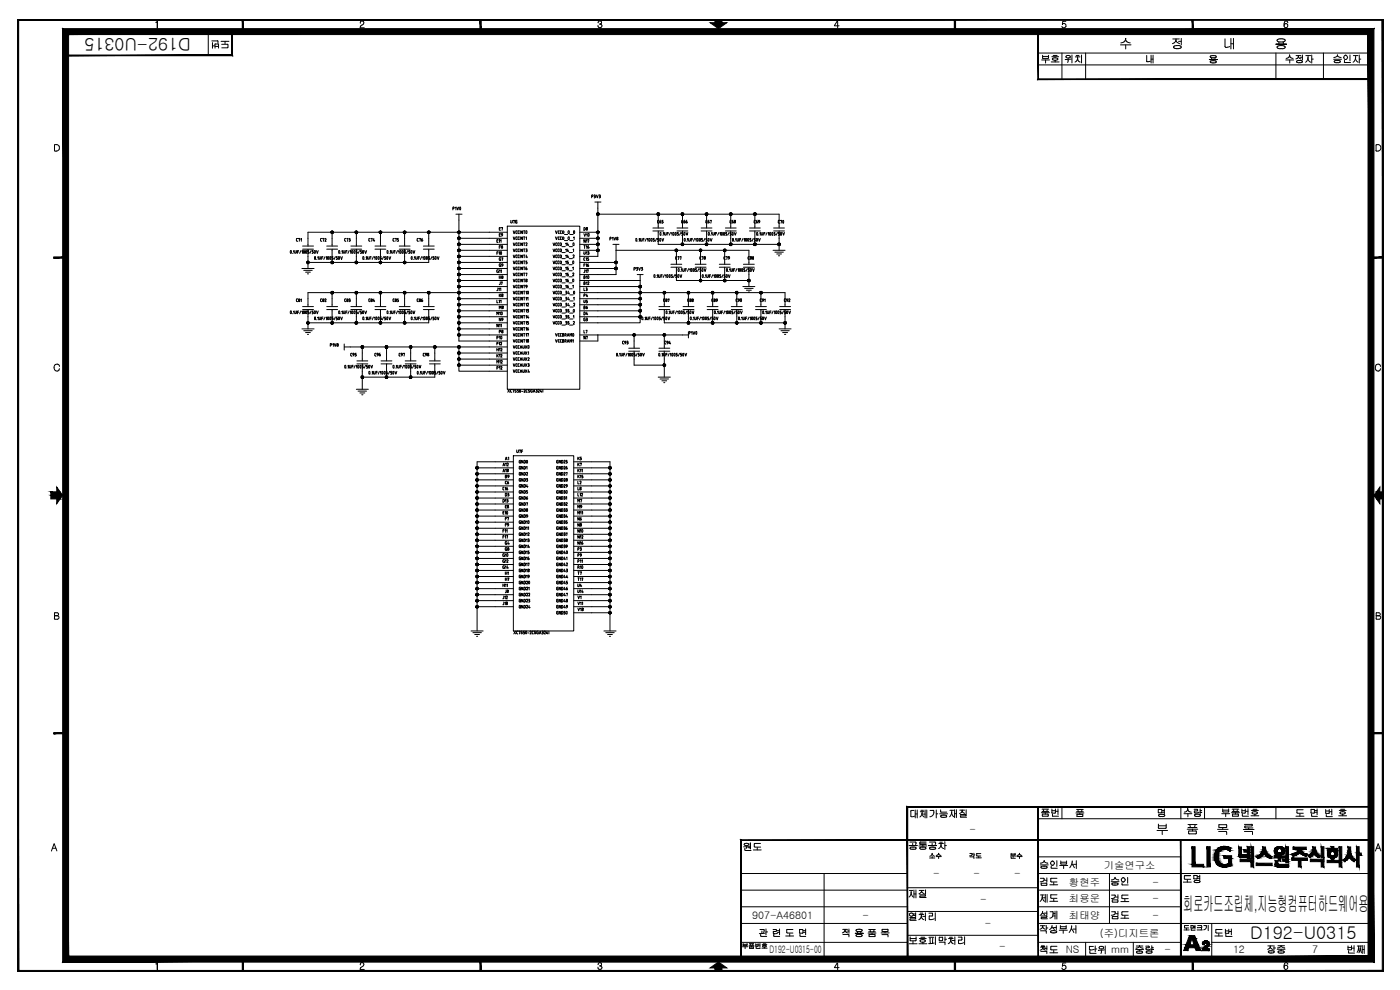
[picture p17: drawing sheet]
<svg xmlns="http://www.w3.org/2000/svg" width="420mm" height="297mm" viewBox="0 0 420 297" stroke-linecap="round" stroke-linejoin="round" font-family="sans-serif">
<defs><g id="words">
<text font-size="6.1" x="355.1" y="273.2">회로카드조립체,지능형컴퓨터하드웨어용</text>
<g font-size="5.3">
<text x="57.2" y="11.3" transform="rotate(-180 57.2 11.3)">D192-U0315</text>
<text x="375.2" y="281.9">D192-U0315</text>
</g>
<g font-size="4.4">
<text x="232.8" y="68.4">C70</text>
<text x="174.3" y="72.3">V10</text>
<text x="223.7" y="79.4">C80</text>
<text x="174.3" y="85">B10</text>
<text x="148.2" y="96">M10</text>
<text x="220.1" y="92.1">C90</text>
<text x="172.5" y="161.2">N10</text>
<text x="172.5" y="172.2">R10</text>
</g>
<g font-size="4">
<text x="148.9" y="75.8">F8</text>
<text x="148.9" y="86.8">J7</text>
<text x="174.3" y="88.5">L3</text>
<text x="148.9" y="90.3">K8</text>
<text x="148.9" y="101.2">P8</text>
<text x="174.3" y="101.2">L7</text>
<text x="150.6" y="139.3">A1</text>
<text x="172.5" y="139.3">K5</text>
<text x="172.5" y="141.1">K7</text>
<text x="150.6" y="153.8">E8</text>
<text x="172.5" y="152">M7</text>
<text x="150.6" y="166.5">G8</text>
<text x="172.5" y="166.5">P3</text>
<text x="172.5" y="168.3">P9</text>
<text x="150.6" y="179.2">J8</text>
<text x="172.5" y="181">V1</text>
</g>
<g font-size="3.5">
<text x="148.9" y="70.2">E7</text>
<text x="148.9" y="72">E9</text>
<text x="152.4" y="68.1">U7G</text>
<text x="174.3" y="70.2">D8</text>
<text x="196.5" y="68.1">C65</text>
<text x="203.6" y="68.1">C66</text>
<text x="211" y="68.1">C67</text>
<text x="225.4" y="68.1">C69</text>
<text x="148.9" y="79.4">G7</text>
<text x="148.9" y="81.1">G9</text>
<text x="174.3" y="81.1">F16</text>
<text x="201.8" y="79">C77</text>
<text x="209.2" y="79">C78</text>
<text x="216.3" y="79">C79</text>
<text x="148.9" y="84.7">H8</text>
<text x="95.2" y="91.7">C82</text>
<text x="109.7" y="91.7">C84</text>
<text x="117.1" y="91.7">C85</text>
<text x="124.2" y="91.7">C86</text>
<text x="148.9" y="93.8">M8</text>
<text x="174.3" y="92.1">U5</text>
<text x="174.3" y="95.6">D4</text>
<text x="198.3" y="91.7">C87</text>
<text x="212.7" y="91.7">C89</text>
<text x="234.6" y="91.7">C92</text>
<text x="148.9" y="97.4">N9</text>
<text x="104.4" y="107.9">C95</text>
<text x="111.5" y="107.9">C96</text>
<text x="118.9" y="107.9">C97</text>
<text x="148.2" y="106.5">H12</text>
<text x="185.9" y="104.4">C93</text>
<text x="198.6" y="104.4">C94</text>
<text x="148.2" y="108.3">K12</text>
<text x="148.2" y="110.1">M12</text>
<text x="150.6" y="144.6">B9</text>
<text x="150.6" y="149.9">D3</text>
<text x="172.5" y="146.4">L2</text>
<text x="172.5" y="148.2">L8</text>
<text x="154.9" y="151">GND6</text>
<text x="150.6" y="157.3">F7</text>
<text x="150.6" y="159.1">F9</text>
<text x="172.5" y="157.3">N6</text>
<text x="172.5" y="159.1">N8</text>
<text x="150.6" y="164.4">G4</text>
<text x="172.5" y="164.4">N16</text>
<text x="149.9" y="170">G12</text>
<text x="150.6" y="173.6">H1</text>
<text x="172.5" y="173.6">T7</text>
<text x="150.6" y="175.3">H7</text>
<text x="172.5" y="177.1">U4</text>
<text x="172.5" y="184.5">V18</text>
</g>
<g font-size="3.1">
<text x="291" y="250">-</text>
<text x="280.1" y="263.2">-</text>
<text x="292.2" y="263.2">-</text>
<text x="304.3" y="263.2">-</text>
<text x="331.2" y="260.7">기술연구소</text>
<text x="320.8" y="265.7">황현주</text>
<text x="345.9" y="265.7">-</text>
<text x="225.7" y="275.7">907-A46801</text>
<text x="258.8" y="275.7">-</text>
<text x="294.2" y="271.1">-</text>
<text x="320.8" y="270.7">최용운</text>
<text x="320.8" y="275.7">최태양</text>
<text x="345.9" y="270.7">-</text>
<text x="345.9" y="275.7">-</text>
<text x="295.6" y="278.2">-</text>
<text x="330.1" y="281.1">(주)디지트론</text>
<text x="230.9" y="286">D192-U0315-00</text>
<text x="299.9" y="284.9">-</text>
<text x="319.8" y="286">NS</text>
<text x="333.5" y="286">mm</text>
<text x="349.5" y="286">-</text>
<text x="370" y="286">12</text>
<text x="393.8" y="286">7</text>
</g>
</g></defs>
<g fill="none" stroke="#000" stroke-width=".3">
<path d="M47.2 6.4l-.4 .3M47.2 6.3v2.1v-2.1M62.5 9.5v7.1M63.6 12.3h1.7M63.8 13.8h.6M63.8 12.8v1.7M64.5 13.9h1.1M64.6 13.2l-.1 1.2M64.7 13.2h.7M65.2 12.2l.2 .1M65.4 12.4v.5M65.4 13.2l.2 .1"/>
<path d="M65.6 13.3v1.1M66.4 12.4h2.3M66.5 13.3h1.8M66.6 14.4h1.7M67.5 12.4v.7M68.2 13.3l.2 .1M68.4 14.2l-.2 .1M68.4 13.5v.7M108.1 8.3h1.2M108.1 8v.3M108.4 6.3a.56 .56 0 0 1 .8 .6M108.4 6.3l-.3 .7"/>
<path d="M108.7 7.5l-.5 .5M109.1 7.2l-.4 .3M109.2 6.9l-.2 .3M179.5 7.6v.4M179.5 8l.4 .3 .5-.1M179.9 7.2h.3M180.4 6.4l.2 .4-.5 .4 .4 .2 .1 .4M180.4 6.4a.54 .54 0 0 0-.6-.1 .54 .54 0 0 0-.3 .6M180.6 7.8l-.2 .4M250.4 7.6l.1 .1M250.5 7.7h1.3M251.3 6.4l-.8 1.2"/>
<path d="M251.4 6.4v2M311.5 15.9h100M311.5 19.5h100M312.6 18h2.4M312.9 16.6l.1 .9M312.9 16.9h1.8M313.1 17.5h1.5M313.8 18v.9M314.7 16.6l-.2 .9M315.5 18.6h2.4M315.7 17h2M316.1 16.6h1.2"/>
<path d="M316.6 17.4l-.8 .3 .8 .4M316.6 17.4h.2M316.6 18.1h.2M316.7 17.4l.8 .3-.8 .4v.5M318.7 15.9v7.8M318.7 7.9l.1 .3M318.8 8.2l.5 .2M318.8 7.3a.64 .64 0 0 1 1.1 .2 .64 .64 0 0 1-.6 .8M319.9 6.4h-.9l-.1 .9M320.6 17.8l-.2 .9M320.6 16.6l.6 .4M320.6 16.6a.46 .46 0 0 0-.7 .5 .46 .46 0 0 0 .7 .3"/>
<path d="M321.2 17l-.1 .3-.5 .1M321.5 17.7l-1.8 .2M321.7 16.5v2.4M322.7 17.1h1.4M323 16.6h.8M323 18.3l-.4 .3M323.4 17.5l-.4 .8M323.4 17.5l.1 .5M323.4 17.1v.4M323.5 18l.2 .3M323.7 18.4l.5 .2M324.6 16.5v2.4"/>
<path d="M325.8 15.9v7.8M336.3 13.5h3.1M337.3 12.6l-.9 .3M337.6 12.2l.2-.5 .2 .5M337.6 12.3l-.3 .3M337.8 11.7v-.2v.2M337.8 13.5v1.2M337.9 12.3l.4 .3 .9 .3M344.1 18.4l.2 .1M344.1 16.6v1.8M344.6 18.5h-.3M345.2 18.4l-.6 .1"/>
<path d="M345.5 17.7h.5M345.5 16.6v2.3M346 16.6v2.3M352 11.7h1.9M352.2 14.1l.1 .3M352.3 14.3l1.3 .3M352.9 12l.5 .8M352.9 12a1.3 1.3 0 0 1-1 1.1M352.9 11.7v.3M353.4 12.8l.6 .3M353.7 12.4h.8M354.1 13.8l.4 .3"/>
<path d="M354.2 13.7h-1.5l-.5 .4M354.4 14.3l-.8 .3M354.5 14.1l-.1 .3M354.5 11.5v2M362.9 17.9h2.4h-2.4M363.4 17.3h.4M363.4 18.8l.4 .1M363.5 16.7a.28 .28 0 0 0-.3 .3 .28 .28 0 0 0 .3 .3M363.5 18.3a.28 .28 0 0 0-.3 .2 .28 .28 0 0 0 .3 .3M363.6 17.4v.5M363.8 16.7l-.4 .1M363.8 18.2l-.4 .1"/>
<path d="M363.9 16.7h.3a.45 .45 0 0 1 .6 0 .45 .45 0 0 1 .1 .5l-.1 .1M363.9 18.2l.9 .1M364.6 17.4v.5M364.8 17.3h-.9M364.8 18.3a.28 .28 0 0 1 .2 .2 .28 .28 0 0 1-.2 .3l-.9 .1M367.6 11.6v2.3l.2 .3M369.1 14l-1.3 .2M369.4 13.1h.8M369.4 11.5v3.2M370.2 11.5v3.2M382.9 13.3h3.2h-3.2M382.9 15.9v7.8"/>
<path d="M383.3 14.1l.3 .4M383.4 11.9l1.1-.3 1.1 .3M383.4 13.9l1.1-.2 1.1 .2M383.4 11.9l-.1 .3 .3 .3M383.4 13.9l-.1 .2M383.6 12.5h1.8M383.6 14.5l.6 .1M383.8 12.7v.6M384.1 14.6h.7M385.2 12.6v.7M385.4 14.5l-.6 .1M385.4 7.4v.3"/>
<path d="M385.5 6.5l.5-.2 .5 .4M385.6 6.6l-.2 1.2a.59 .59 0 0 0 .8 .5 .59 .59 0 0 0 .2-.9M385.6 11.9l.1 .3-.4 .3M385.6 13.9l.1 .2M385.7 7.2l-.3 .2M385.7 14.1l-.4 .4M385.9 18h2.4M386.1 7.1h-.4M386.1 7.1l.3 .3M386.5 6.7v.1M386.9 17.1l-.9 .4M386.9 17.1l.1-.5a.94 .94 0 0 0 1.1 .9"/>
<path d="M387 16.6h.1M387.1 18v.9M389 16.7h1.4M389.2 18.3v.4M389.2 18.6l.8 .2M389.3 17.5l-.4 .2M389.6 17.2l.1-.3 .2 .5 .5 .3M389.6 17.2l-.3 .3M389.7 16.7v.2M390 18.1l-.8 .2M390 18.2h.1a.47 .47 0 0 1 .5 0 .47 .47 0 0 1 .2 .5l-.6 .1M390.2 18.8h-.2"/>
<path d="M390.2 17.2h.6M390.9 16.5v1.5M391.9 16.7h1.4M392.5 17.4l-.1 .7-.6 .6M392.5 17.3a1.38 1.38 0 0 0 .8 1.4M392.6 16.7v.7M393.7 17.7h.4M393.7 16.5v2.4M397.2 15.9v7.8M400.2 17.8h2.4M400.5 18.6l.2 .1M400.7 18.2l-.3 .2 .1 .2"/>
<path d="M400.7 18.8h.4M401.1 18.8h.5M401.4 16.7l-1 .6M401.4 16.8h.1M401.4 16.7l1.1 .6M401.4 16.5v.3M401.6 18.1a.42 .42 0 0 1 .4 .1 .42 .42 0 0 1 .2 .4M401.6 18.2h-.9M402.2 18.6l-.6 .2M403.3 17.2v.1M403.3 17.3l.4 .5M403.5 18.6l.1 .2"/>
<path d="M403.5 18.1v.6M403.6 18.8h1.7M403.7 16.6h.3M403.7 16.6l-.4 .6M404 16.6l.4 .6M404.4 17.3l-.2 .4-.5 .1M404.4 17.2v.1M405.1 16.5v1.7M406.2 16.7h1.4M406.8 17.4l-.2 .7-.5 .6M406.8 17.3a1.38 1.38 0 0 0 .8 1.4M406.8 16.7v.7"/>
<path d="M407.9 17.7h.5M407.9 16.5v2.4M16.4 43.5a.96 .96 0 0 1 1.4 .8 .96 .96 0 0 1-1.4 .8v-1.5M177.6 59l.4-.1v-.3l-.4-.1v.9M178.3 58.5l.4 .2-.3 .2M178.5 58.8l.2 .2M178.7 59.2l-.4 .2M178.7 59.1v.1M179 58.5l.3 .9 .2-.9M179.8 58.5l.4 .2-.3 .2M180 58.8l.2 .4-.4 .2M413 43.6l-.1 1.5 .2 .2"/>
<path d="M413.1 43.4l-.1 .1M413.1 43.4h.5M413.1 45.3h.5M413.6 43.4l.7 .5M414.3 44.8l-.7 .5M414.3 43.9v.9M87.2 75.2l-.1 .5 .3 .2M87.2 75.2h.2M87.4 75.2v.8M87.8 76h.1M88.1 75.4l.1-.2v.8M88.5 75.2v.6"/>
<path d="M89 75.2l-.1 .7-.4-.1M89.2 72.4h.1M89.3 75.6h.3M89.3 71.5l-.3 .3 .1 .5M89.6 71.7l.4-.2-.2 .9M89.6 75.2h-.3v.8M90.3 71.8l.1-.3v.9M90.3 75.2l-.4 .8M90.6 75.4l.2-.2v.8M90.8 74.8h3.3M90.8 73.8h3.3M91.1 75.2l.1 .8 .1-.8"/>
<path d="M91.1 75.2h.2M91.8 75.2l-.1 .5 .2 .2M91.8 75.2h.1M92 75.2v.8M92.3 76h.3M92.4 74.8v5.8M92.5 75.5l.2 .3M92.7 75.2h-.4v.4h.3M92.7 75.8l-.2 .2M93.4 75.2l-.4 .8M93.7 76h.1M93.8 75.5l.2 .3"/>
<path d="M94 75.2h-.3v.4h.1M94 75.8l-.2 .2M94.4 75.2l-.1 .5 .3 .2M94.4 75.2h.2M94.5 77.8h.2M94.6 75.2v.8M94.6 77v.8M94.7 77l-.3 .3 .1 .5M95 75.2l.2 .8 .3-.8M95.1 77.8v.1M95.3 77.2l.2-.2v.9M95.8 77v.6l.2 .2 .2-.2v-.6"/>
<path d="M96.4 72.4h.2M96.5 77.4h.4M96.6 71.5l-.4 .3 .2 .5M96.8 71.7l.4-.2-.2 .9M96.9 77h-.4v.9M97.5 71.7l.3-.1v.2M97.6 77l-.4 .9M97.8 71.8l-.3 .6h.4M97.8 77.2l.2-.2v.9M98.1 74.8h3.2M98.1 73.8h3.2M98.4 77.8h.1"/>
<path d="M98.5 77l-.2 .3 .1 .5M98.6 77v.8M99 77.8h.2M99 77.8l.1-.8 .1 .8M99.6 77.9h.2M99.7 78.7h14.5M99.7 69.7h7.2v4.1M99.7 74.8v3.9h-7.3M99.7 69.7h-7.3v4.1M99.7 69.7v4.1M99.9 77h-.3v.4l.4 .1M100 77.6l-.2 .2"/>
<path d="M100.6 77l-.3 .9M100.9 77.9h.2M101.1 77.3l.2 .2M101.2 77h-.3v.4h.2M101.3 77.6l-.2 .2M101.6 77v.8M101.6 77l.3 .3-.1 .5M101.6 77.8h.2M101.7 75.2l.1 .8 .1-.8M101.7 75.2h.2M102.2 77l.3 .9 .3-.9M102.3 76h.1"/>
<path d="M102.5 75.4l.3-.2v.8M103 75.2v.6l.2 .2 .3-.2v-.6M103.6 72.4h.2M103.8 75.6h.4M103.8 71.5l-.4 .3 .2 .5M104.1 71.7l.4-.2-.2 .9M104.2 75.2h-.4v.8M104.7 71.5l.4 .2-.2 .2M104.8 75.2l-.4 .8M104.8 71.9h.1M104.9 71.9l.2 .3M105.1 75.4l.2-.2v.8"/>
<path d="M105.1 72.2l-.4 .2M105.3 74.8h3.3M105.3 73.8h3.3M105.6 75.2l.1 .8 .1-.8M105.6 75.2h.2M106.3 75.2l.1 .8 .1-.8M106.3 75.2h.2M106.9 76h.1M106.9 69.7h7.3M106.9 74.8v3.9M107 75.5l.2 .3M107.2 75.2h-.3v.4h.1"/>
<path d="M107.2 75.8l-.2 .2M107.9 75.2l-.4 .8M108.5 75.2h-.3v.4h.3v.2M108.5 75.8l-.3 .2M108.9 75.2l-.1 .5 .2 .2M108.9 75.2h.1M108.9 77.8l.1-.8 .1 .8M109 77.8h.1M109.1 75.2v.8M109.4 75.2l.3 .8 .3-.8M109.5 77.8v.1M109.8 77.2l.2-.2v.9"/>
<path d="M110.3 77v.6M110.7 72.2l.2 .1M110.7 71.8v.4M110.8 77l-.2 .7-.3-.1M110.9 72.4h.2M111 77.4h.4M111.1 71.5l-.4 .2M111.4 71.7l.3-.2-.2 .9M111.4 77h-.4v.9M112.1 77l-.4 .9M112.2 71.5l-.2 .7h.5M112.3 77.2l.2-.2v.9"/>
<path d="M112.3 72v.4M112.5 74.8h3.3M112.5 73.8h3.3M112.9 77.8l.1-.8v.8M112.9 77.8h.2M113.5 77.8h.2M113.7 77l-.3 .3 .1 .5M113.7 77v.8M114.1 77.9h.2M114.2 74.8v3.9M114.4 77h-.3v.4l.3 .1M114.4 77.6l-.1 .2"/>
<path d="M114.5 77.6h.1M115.1 77l-.4 .9M115.4 77.9h.2M115.6 77.3l.2 .2M115.7 77h-.3v.4h.2M115.8 77.6l-.2 .2M116.1 77.8l.1-.8 .1 .8M116.2 77.8h.1M116.2 75.2h.2M116.2 75.2l.1 .8 .1-.8M116.7 77l.3 .9 .3-.9M116.8 76h.1"/>
<path d="M117.1 75.4l.1-.2v.8M117.5 75.2l.1 .7 .4-.1M118 75.2v.6M118.2 72.4h.1M118.3 75.6h.3M118.3 71.5l-.3 .3 .1 .5M118.6 71.7l.4-.2-.2 .9M118.6 75.2h-.3v.8M119.3 75.2l-.4 .8M119.6 71.5h-.3v.4l.3 .3M119.6 75.4l.2-.2v.8M119.6 72.2l-.3 .2"/>
<path d="M119.8 74.8h3.3M119.8 73.8h3.3M120.1 75.2l-.1 .5 .3 .2M120.1 75.2h.2M120.3 75.2v.8M120.8 75.2v.8M120.8 75.2h.1M121 75.2v.5l-.2 .2M121.4 69.7h-7.2v4.1M121.4 69.7h30.8M121.4 69.7v4.1M121.4 74.8v3.9"/>
<path d="M121.7 75.2h-.4v.4h.4v.2M121.7 75.8l-.4 .2M122.4 75.2l-.4 .8M123 75.2h-.3v.4l.3 .1M123 75.8l-.3 .2M123 75.7v.1M123.4 75.2v.8M123.4 75.2h.2M123.5 77.8l.1-.8v.8M123.5 77.8h.1M123.6 75.2l.1 .5-.3 .2M124 75.2l.2 .8 .3-.8"/>
<path d="M124.1 77.8v.1M124.3 77.2l.2-.2v.9M124.8 77v.6l.2 .2 .2-.2v-.6M125.4 72.4h.2M125.5 77.4h.4M125.6 71.5l-.4 .3 .2 .5M125.8 71.7l.4-.2-.2 .9M125.9 77h-.4v.9M126.5 72.2l.2 .2 .1-.2M126.5 71.9l.4 .3M126.5 71.9v.3M126.5 77l-.3 .9"/>
<path d="M126.8 71.5l-.3 .4M126.8 77.2l.2-.2v.9M127.1 74.8h3.2M127.1 73.8h3.2M127.4 77.8l.1-.8 .1 .8M127.4 77.8h.1M128 77h.2M128 77.8h.2M128 77v.8M128.2 77v.8M128.6 77.9h.2M128.7 74.8v3.9h-14.5"/>
<path d="M128.7 69.7v4.1M128.8 77.3l.2 .2M128.9 77h-.3v.4h.2M129 77.6l-.2 .2M129.6 77l-.3 .9M129.9 77.9h.2M130.2 77h-.3v.4l.4 .1M130.3 77.6l-.2 .2M130.6 77.8h.2M130.8 77l-.3 .3 .1 .5M130.8 77v.8M131.2 77l.3 .9 .3-.9"/>
<path d="M135.9 62.6l.4-.1v-.3l-.4-.1v.9M136.6 62.3l.2-.2v.9M136.8 64.3h1.9M137.1 62.1l.3 .9 .2-.9M137.7 71.5v1.8h14.5M137.7 71.5h14.5M137.7 75.1h14.5M137.7 76.9h14.5M137.7 78.7h14.5M137.7 64.3v7.2M137.7 73.3v10.9M138 62.2l.3 .2-.1 .5"/>
<path d="M138 62.9h.2M138 62.2v.7M152.2 67.9h21.8v48.9h-21.8zM154 69.3l.3 .8 .3-.8M154 71.1l.3 .8 .3-.8M154 72.9l.3 .8 .3-.8M154 74.7l.3 .8 .3-.8M154 76.5l.3 .8 .3-.8M154 78.3l.3 .9 .3-.9M154.8 78.5l.1 .6 .3 .1M154.8 74.9v.4M154.8 69.9l.4 .2"/>
<path d="M154.8 73.5l.4 .2M154.8 75.3l.2 .2M155 69.3l-.2 .6M155 75.5h.2M155 77.3h.2M155.2 71.1l-.4 .2 .1 .5 .3 .1M155.2 72.9l-.3 .1-.1 .5M155.2 74.7l-.4 .2M155.2 76.5l-.4 .2 .2 .6M155.2 78.3l-.4 .2M155.5 78.5v.6l.3 .1M155.5 74.9v.4"/>
<path d="M155.5 69.9l.3 .2M155.5 73.5l.3 .2M155.5 75.3l.2 .2M155.7 69.3l-.2 .6M155.7 75.5h.1M155.7 77.3h.1M155.8 71.1l-.3 .2v.5l.3 .1M155.8 72.9l-.3 .1v.5M155.8 74.7l-.3 .2M155.8 76.5l-.3 .2 .2 .6M155.8 78.3l-.3 .2M156.1 69.3v.8"/>
<path d="M156.1 71.1v.8M156.1 72.9v.8M156.1 74.7v.8M156.1 76.5v.8M156.1 78.3v.9M156.8 69.3v.8l-.4-.8v.8M156.8 71.1v.8l-.4-.8v.8M156.8 72.9v.8l-.4-.8v.8M156.8 74.7v.8l-.4-.8v.8M156.8 76.5v.8l-.4-.8v.8M156.8 78.3v.9l-.4-.9v.9M157.1 69.3h.4"/>
<path d="M157.1 71.1h.4M157.1 72.9h.4M157.1 74.7h.4M157.1 76.5h.4M157.1 78.3h.4M157.3 69.3v.8M157.3 71.1v.8M157.3 72.9v.8M157.3 74.7v.8M157.3 76.5v.8M157.3 78.3v.9M157.8 73l.3-.1v.2"/>
<path d="M157.8 71.2l.2-.1v.8M157.8 74.7h.2M157.9 69.3l.1 .8 .1-.8M157.9 69.3h.2M157.9 75.1h.1M158 74.7l.2 .2-.2 .2M158 75.1l.2 .3-.4 .1M158 78.7l.2 .2-.4 .3M158 76.5l-.2 .7h.5M158.1 78.3h-.3v.4h.2M158.1 77v.3M158.2 73.2l-.4 .5h.4"/>
<path d="M166 72.9l.3 .8 .2-.8M166 74.7l.3 .8 .2-.8M166 76.5l.3 .8 .2-.8M166 78.3l.3 .9 .2-.9M166.7 69.3l.3 .8 .2-.8M166.7 71.1l.3 .8 .2-.8M166.8 73.5l.2 .2M166.8 75.3l.2 .2M166.8 78.5l.2 .6M166.8 74.9v.4M167 72.9l-.2 .6M167 74.7l-.2 .2"/>
<path d="M167 76.5l-.2 .6 .2 .2M167 78.3l-.2 .2M167 73.7h.1M167 72.9h.1M167 75.5h.1M167 74.7h.1M167 77.3h.1M167 76.5h.1M167 79.2h.1M167 78.3h.1M167.4 73.5l.4 .2M167.4 75.3l.2 .2"/>
<path d="M167.4 77.1l.2 .2M167.4 78.9l.4 .3M167.4 73.1v.4M167.4 74.9v.4M167.4 76.7v.4M167.4 78.5v.5M167.5 69.9l.2 .2M167.6 75.5h.2M167.6 77.3h.2M167.7 69.3l-.2 .6M167.7 71.1l-.2 .2 .2 .6M167.7 70.1h.2"/>
<path d="M167.7 69.3h.2M167.7 71.9h.2M167.7 71.1h.2M167.8 72.9l-.4 .2M167.8 74.7l-.4 .2M167.8 76.5l-.4 .2M167.8 78.3l-.4 .2M168 73.5l.3 .2 .2-.2M168 74.9l.3-.2 .2 .2M168 75.3l.3 .2 .2-.2M168 78.9l.3 .2 .2-.2M168.1 73.5l-.1-.4 .3-.2 .2 .6"/>
<path d="M168.1 78.9l-.1-.4 .3-.2 .2 .6M168.1 74.9v.4M168.1 76.6l.4 .1-.2 .6zM168.1 69.9l.2 .2M168.3 69.3l-.1 .6M168.3 71.1l-.2 .6 .2 .2M168.3 70.1h.2M168.3 69.3h.2M168.3 71.9h.2M168.3 71.1h.2M168.5 74.9v.4M168.6 74h1"/>
<path d="M168.6 75.8h1M168.6 77.6h1M168.6 79.4h1M168.8 69.5l.4-.2v.6l-.2 .2-.2-.3M168.8 71.3l.2-.2 .2 .2M168.8 69.5v.4M168.8 71.3v.4M169.2 71.3v.5l-.4-.2M169.4 70.4h1M169.4 72.2h1M169.8 73.1l.1-.2v.8M169.8 74.9l.1-.2v.8"/>
<path d="M169.8 76.7l.1-.2v.8M169.8 78.5l.1-.2v.9M170.4 78.7l.2 .2-.4 .3M170.4 72.9l-.2 .6h.5M170.4 74.7l-.2 .7h.5M170.4 76.5l-.2 .7h.5M170.5 78.3h-.3v.4h.2M170.5 73.4v.3M170.5 75.2v.3M170.5 77v.3M170.5 69.3v.7M170.5 71.1v.8"/>
<path d="M170.6 69.3h.2M170.6 71.1l.3 .3-.1 .5M170.6 71.8h.2M170.7 79.4h1M170.8 69.3l.1 .5-.3 .2M170.8 74h1M170.8 75.8h1M170.8 77.6h1M171 70.4h1M171 72.2h1M171.9 76.6l.3-.1 .1 .3M171.9 78.3h.1a.43 .43 0 0 1 .2 .4 .43 .43 0 0 1-.2 .4z"/>
<path d="M172 74.9l.1-.2v.8M172 72.9h.1a.43 .43 0 0 1 .2 .4 .43 .43 0 0 1-.2 .4zM172.1 71.2l.2-.1v.8M172.2 69.3l-.1 .5 .3 .2M172.2 69.3h.2M172.3 76.8l-.3 .5h.3M172.4 69.3v.7M174 75.1h5.4M174 78.7h10.9M175.2 75.5v.6M175.4 73.7v.8M175.7 75.5l-.1 .8-.4-.2"/>
<path d="M176 73.9l.1-.2v.8M176 75.7l.1-.2v.8M176.4 74.1v.4l.4-.2M176.4 75.5h.2M176.4 74.1h.2M176.4 76.3h.2M176.5 75.9h.1M176.5 74.1l.2 .2M176.6 75.5l.2 .7-.2 .1M176.6 73.7l-.2 .3M178.5 60.6h1.9M179.4 71.5v3.6"/>
<path d="M179.4 60.6v9.1M179.4 75.1v1.8h-5.4M179.4 64.3h25.4M183.2 71.2l.2 .2-.4 .3M183.2 71.2h-.2v.9M183.7 71.4l.3-.2v.9M184 73.3h1.8M184.2 71.2l.3 .9 .3-.9M184.9 75.1v5.5M184.9 75.1h18.1M184.9 73.3v1.8M185.1 71.8l.1-.3 .2 .3"/>
<path d="M185.1 71.8l.1 .2 .2-.2M190.9 71.6a.43 .43 0 0 1 .3 .3 .43 .43 0 0 1-.3 .4zM191.4 72.3v.1M191.7 71.8l.2-.3v.9M192.2 72.2l.2 .2 .2-.2M192.2 71.5v.7M192.7 71.5v.7M193 71.9h.3M193.3 71.5h-.3v.9M194 71.5l-.4 .9M194.2 71.8l.3-.3v.9M194.8 71.6a.43 .43 0 0 1 .3 .3 .43 .43 0 0 1-.3 .4z"/>
<path d="M195.4 71.6h.1a.43 .43 0 0 1 .2 .3 .43 .43 0 0 1-.2 .4zM196.4 71.5h-.4v.4l.3 .1 .1 .2M196.4 72.2l-.4 .2M197 71.5l-.3 .9M197.5 69.3v4h14.6M197.7 71.5h-.4v.4l.4 .3M197.7 72.2l-.4 .2M198.1 71.6a.43 .43 0 0 1 .3 .3 .43 .43 0 0 1-.3 .4zM198.2 69.7l.2 .3-.2 .6-.1-.3zM198.6 71.5l.3 .9 .3-.9M198.7 70.5v.1M199 69.9l.2-.1v.8"/>
<path d="M199.4 69.8v.6M199.4 70.3l.3 .3 .2-.3M199.9 69.8v.6M200.2 70.1h.4M200.6 69.8h-.4v.8M201.2 69.8l-.4 .8M201.5 69.9l.2-.1v.8M202.1 69.7a.45 .45 0 0 1 .3 .5 .45 .45 0 0 1-.4 .3zM202.7 69.8l.1-.1a.49 .49 0 0 1-.1 .9v-.1M202.7 69.8v.7M203.6 69.8h-.3v.3l.3 .2-.3 .3M204.3 69.8l-.4 .8"/>
<path d="M204.8 66v-1.7h7.3v1.7M204.8 69.3v4M204.9 69.8h-.3v.3l.3 .2-.3 .3M205.3 69.7h.1a.45 .45 0 0 1 .2 .5 .45 .45 0 0 1-.3 .3zM205.4 71.6v.7M205.4 71.6a.43 .43 0 0 1 .3 .3 .43 .43 0 0 1-.3 .4M205.9 69.8l.3 .8 .2-.8M206 72.3v.1M206.2 71.8l.2-.3v.9M206.7 71.5l.1 .8 .4-.1M207.2 71.5v.7M207.4 71.9h.4"/>
<path d="M207.8 71.5h-.4v.9M208.5 71.5l-.4 .9M208.8 71.8l.1-.3v.9M209.3 71.6a.43 .43 0 0 1 .3 .3 .43 .43 0 0 1-.3 .4zM210 71.6a.43 .43 0 0 1 .3 .3 .43 .43 0 0 1-.3 .4zM210.8 71.5h-.3v.4l.4 .3M210.9 72.2l-.4 .2M211.6 71.5l-.4 .9M212.1 73.3h14.4M212.1 69.3v4M212.1 64.3h7.2M212.1 71.5h-.2v.4l.3 .3"/>
<path d="M212.2 72.2l-.3 .2M212.6 71.6a.43 .43 0 0 1 .2 .3 .43 .43 0 0 1-.2 .4zM212.7 69.7a.45 .45 0 0 1 .2 .5 .45 .45 0 0 1-.3 .3zM213.1 71.5l.3 .9 .3-.9M213.2 70.5v.1M213.5 69.9l.2-.1v.8M213.9 70.3l.3 .3 .2-.3M214 69.8v.6M214.4 69.8v.6M214.7 70.1h.4M215.1 69.8h-.4v.8M215.7 69.8l-.3 .8"/>
<path d="M216 69.9l.2-.1v.8M216.6 69.8v.7M216.6 69.8h.1M216.6 70.5h.1M216.7 69.8v.7M217.2 69.7h.1a.45 .45 0 0 1 .2 .5 .45 .45 0 0 1-.3 .3zM217.7 68.4h3.3M217.7 69.3h3.3M218.1 70.4l-.3 .2M218.1 69.8h-.3v.3l.3 .2M218.2 70.3v.1M218.8 69.8l-.4 .8"/>
<path d="M219.3 67h.2M219.3 69.3v4M219.4 69.8h-.3v.3l.4 .2-.4 .3M219.5 66.1l-.4 .2 .2 .6M219.9 69.7l.2 .3-.2 .6-.2-.3zM219.9 71.6a.43 .43 0 0 1 .3 .3 .43 .43 0 0 1-.3 .4zM220 66.1l-.3 .4M220.1 66.7l-.4-.2 .1 .4 .3-.2M220.4 66.7l.1-.2 .2 .2M220.4 69.8l.3 .8 .3-.8M220.4 66.7v.1M220.4 72.3v.1"/>
<path d="M220.7 66.7l-.2 .2-.1-.2M220.7 71.8l.2-.3v.9M221.2 71.5v.7l.2 .2 .3-.2v-.7M222 71.9h.3M222.3 71.5h-.3v.9M223 71.5l-.4 .9M223.2 71.8l.2-.3v.9M223.8 71.6a.43 .43 0 0 1 .3 .3 .43 .43 0 0 1-.3 .4zM224.4 71.6h.1a.43 .43 0 0 1 .2 .3 .43 .43 0 0 1-.2 .4zM224.8 75.1h-21.8v1.8M225.4 71.5h-.4v.4l.3 .1 .1 .2M225.4 72.2l-.4 .2"/>
<path d="M226 71.5l-.3 .9M226.5 64.3h-7.2v4.1M226.5 69.3v4h7.3M226.7 71.5h-.4v.4l.4 .2M226.7 72.2l-.4 .2M226.7 72.1v.1M227.1 71.6a.43 .43 0 0 1 .3 .3 .43 .43 0 0 1-.3 .4zM227.1 69.8v.7M227.2 69.8v-.1a.49 .49 0 0 1 0 .9v-.1M227.6 71.5l.3 .9 .3-.9M227.7 70.5v.1M228 69.9l.2-.1v.8"/>
<path d="M228.4 69.8v.6M228.4 70.3l.3 .3 .2-.3M228.9 69.8v.6M229.2 70.1h.4M229.6 69.8h-.4v.8M230.2 69.8l-.4 .8M230.5 69.9l.2-.1v.8M231.1 69.7a.45 .45 0 0 1 .2 .5 .45 .45 0 0 1-.3 .3zM231.7 69.8v.7M231.7 70.5h.2M231.9 69.8v.7M232 75.1h3.6"/>
<path d="M232.6 75.6h2.5M232.6 69.8h-.3v.3l.3 .3-.3 .2M233.1 76.2h1.4M233.3 69.8l-.4 .8M233.6 76.8h.4M233.8 64.3h-7.3v1.7M233.8 69.7v5.4M233.9 69.8h-.3v.3l.3 .2-.3 .3M234.3 69.8l.1 .8 .1-.8M234.9 69.8l.3 .8 .2-.8M87.4 93.3h-.1a.43 .43 0 0 0-.2 .4 .43 .43 0 0 0 .2 .4h.1M87.4 93.3v.8"/>
<path d="M87.8 94.1h.1M88.1 93.5l.1-.2v.8M88.5 93.3v.6M89 90.3l.3 .2M89 93.3l-.1 .7-.4-.1M89.1 89.7l-.1 .6M89.2 89.7h.1M89.3 93.7h.3M89.6 93.3h-.3v.8M90.3 89.9l.1-.2v.8M90.3 93.3l-.4 .8M90.6 93.5l.2-.2v.8"/>
<path d="M90.6 80.6h3.6M90.6 98.7h3.6M90.8 92h3.3M90.8 92.9h3.3M91.1 93.3h.1a.43 .43 0 0 1 .2 .4 .43 .43 0 0 1-.2 .4zM91.2 81.1h2.5M91.2 99.2h2.5M91.7 81.7h1.4M91.7 99.8h1.4M91.9 93.3a.43 .43 0 0 0-.2 .4 .43 .43 0 0 0 .2 .4M92 93.3v.8M92.3 82.2h.3"/>
<path d="M92.3 94.1h.3M92.4 92.9v5.8M92.5 93.6l.2 .4M92.7 93.3h-.4v.4h.3M92.7 94l-.2 .1M93.4 93.3l-.4 .8M93.7 94.1h.1M93.8 93.6l.2 .4M94 93.3h-.3v.4h.1M94 94l-.2 .1M94.6 93.3h-.1a.43 .43 0 0 0-.2 .4 .43 .43 0 0 0 .2 .4h.1M94.6 93.3v.8"/>
<path d="M94.6 95.2v.7M94.7 95.2l-.1-.1a.43 .43 0 0 0-.2 .4 .43 .43 0 0 0 .2 .4h.1M95 93.3l.2 .8 .3-.8M95.1 95.9v.1M95.3 95.3l.2-.2v.9M95.8 95.7l.2 .2 .2-.2M95.8 95.1v.6M96.2 95.1v.6M96.5 95.5h.4M96.9 95.1h-.4v.9M97.6 95.1l-.4 .9M97.8 95.3l.2-.2v.9"/>
<path d="M98.1 92h3.2M98.1 92.9h3.2M98.5 95.2v-.1a.43 .43 0 0 0-.2 .4 .43 .43 0 0 0 .2 .4M98.6 95.2v.7M99 95.1a.43 .43 0 0 1 .3 .4 .43 .43 0 0 1-.3 .4zM99.7 96.9h14.5M99.7 89.6v-1.8h-7.3v4.2M99.7 87.8h7.2v4.2M99.7 92.9v4h-7.3M99.8 95.5l.2 .2-.4 .3M99.9 95.1h-.3v.4h.2M100.6 95.1l-.3 .9"/>
<path d="M100.9 96h.2M101.1 95.5l.2 .2-.2 .2M101.2 95.1h-.3v.4h.2M101.6 95.2v.7M101.6 95.2l.1-.1a.43 .43 0 0 1 .2 .4 .43 .43 0 0 1-.2 .4h-.1M101.7 93.3h.1a.43 .43 0 0 1 .2 .4 .43 .43 0 0 1-.2 .4zM102.2 95.1l.3 .9 .3-.9M102.3 94.1h.1M102.5 93.5l.3-.2v.8M103 93.3v.6l.2 .2 .3-.2v-.6M103.4 90.3l.4 .2M103.6 89.7l-.2 .6"/>
<path d="M103.6 89.7h.2M103.8 93.7h.4M104.1 90.2l.2-.2 .2 .3-.2 .2-.2-.2M104.1 90.3h.1M104.2 93.3h-.4v.8M104.7 89.7h.2M104.8 93.3l-.4 .8M104.8 90h.1M104.9 89.7l.2 .2-.2 .1M104.9 90l.2 .3-.4 .2M105.1 93.5l.2-.2v.8M105.3 92h3.3"/>
<path d="M105.3 92.9h3.3M105.6 93.3h.1a.43 .43 0 0 1 .2 .4 .43 .43 0 0 1-.2 .4zM106.3 93.3a.43 .43 0 0 1 .3 .4 .43 .43 0 0 1-.3 .4zM106.9 94.1h.1M106.9 87.8h7.3M106.9 92.9v4M107 93.6l.2 .4M107.2 93.3h-.3v.4h.1M107.2 94l-.2 .1M107.9 93.3l-.4 .8M108.3 93.6l.2 .4M108.5 93.3h-.3v.4h.1"/>
<path d="M108.5 94l-.3 .1M108.9 95.2l.1-.1a.43 .43 0 0 1 .2 .4 .43 .43 0 0 1-.2 .4zM109 93.3a.43 .43 0 0 0-.2 .4 .43 .43 0 0 0 .2 .4M109.1 93.3v.8M109.4 93.3l.3 .8 .3-.8M109.5 95.9v.1M109.8 95.3l.2-.2v.9M110.3 95.7l.2 .2 .2-.2M110.3 95.1v.6M110.8 95.1v.6M111 95.5h.4M111.4 95.1h-.4v.9"/>
<path d="M112.1 95.1l-.4 .9M112.3 95.3l.2-.2v.9M112.5 92h3.3M112.5 92.9h3.3M112.9 95.2l.2 .2-.1 .5zM113.7 95.2v-.1a.43 .43 0 0 0-.3 .4 .43 .43 0 0 0 .3 .4M113.7 95.2v.7M114.2 89.6v-1.8h23.5v3.6M114.2 92.9v4M114.3 95.5l.1 .2M114.4 95.1h-.3v.4h.2M114.4 95.7l-.3 .3"/>
<path d="M114.5 95.7v.1M115.1 95.1l-.4 .9M115.4 96h.2M115.6 95.5l.2 .2-.2 .2M115.7 95.1h-.3v.4h.2M116.1 95.2l.3 .2-.2 .5zM116.2 93.3a.43 .43 0 0 1 .3 .4 .43 .43 0 0 1-.3 .4zM116.7 95.1l.3 .9 .3-.9M116.8 94.1h.1M117.1 93.5l.1-.2v.8M117.5 93.3l.1 .7 .4-.1M118 93.3v.6"/>
<path d="M118.3 93.7h.3M118.6 93.3h-.3v.8M119.3 93.3l-.4 .8M119.6 93.5l.2-.2v.8M119.8 92h3.3M119.8 92.9h3.3M120.3 93.3a.43 .43 0 0 0-.3 .4 .43 .43 0 0 0 .3 .4M120.3 93.3v.8M120.8 93.3v.8M120.8 93.3a.43 .43 0 0 1 .3 .4 .43 .43 0 0 1-.3 .4M121.4 92.9v4M121.5 93.6l.2 .4"/>
<path d="M121.7 93.3h-.4v.4h.3M121.7 94l-.4 .1M122.4 93.3l-.4 .8M122.8 93.6l.2 .2M123 93.3h-.3v.4h.1M123 94l-.3 .1M123 93.9v.1M123.4 93.3v.8M123.4 93.3a.43 .43 0 0 1 .3 .4 .43 .43 0 0 1-.3 .4M123.5 95.2l.2 .2-.1 .5zM124 93.3l.2 .8 .3-.8M124.1 95.9v.1"/>
<path d="M124.3 95.3l.2-.2v.9M124.8 95.1v.6M124.8 95.7l.2 .2 .2-.2M125.2 95.1v.6M125.5 95.5h.4M125.9 95.1h-.4v.9M126.5 95.1l-.3 .9M126.8 95.3l.2-.2v.9M127.1 92h3.2M127.1 92.9h3.2M127.4 95.2v-.1a.43 .43 0 0 1 .3 .4 .43 .43 0 0 1-.3 .4zM128 95.2h.2"/>
<path d="M128 95.9h.2M128 95.2v.7M128.2 95.2v.7M128.6 96h.2M128.7 92.9v4h-14.5M128.8 95.5l.2 .2-.2 .2M128.9 95.1h-.3v.4h.2M129.6 95.1l-.3 .9M130.1 95.5l.2 .2-.4 .3M130.2 95.1h-.3v.4h.2M130.8 95.2v-.1a.43 .43 0 0 0-.3 .4 .43 .43 0 0 0 .3 .4M130.8 95.2v.7"/>
<path d="M131.2 95.1l.3 .9 .3-.9M137.7 84.2v1.8h14.5M137.7 86v1.8h14.5M137.7 91.4v10.9h14.5M137.7 80.6h14.5M137.7 82.4h14.5M137.7 84.2h14.5M137.7 89.6h14.5M137.7 98.7h14.5M137.7 91.4h9.1M137.7 93.3h9.1M137.7 95h9.1"/>
<path d="M137.7 96.9h9.1M154 80.1l.3 .8 .3-.8M154 82l.3 .8 .3-.8M154 83.8l.3 .8 .3-.8M154 85.6l.3 .8 .3-.8M154 87.4l.3 .8 .3-.8M154 89.2l.3 .8 .3-.8M154 98.3l.3 .8 .3-.8M154.8 89.4l.1 .5 .3 .1M154.8 80.8l.4 .1M154.8 84.3l.4 .3M154.8 86.2l.2 .2"/>
<path d="M154.8 91.6l.4 .2M154.8 95.2l.4 .3M155 85.6l-.2 .6M155 96.4l-.2 .2 .2 .6M155 86.4h.2M155 85.6h.2M155 88.2h.2M155 97.3h.2M155 96.5h.2M155 99.1h.2M155.2 80.1l-.3 .1-.1 .6M155.2 82l-.4 .2 .1 .5 .3 .1"/>
<path d="M155.2 83.8h-.3l-.1 .6M155.2 87.4l-.4 .2 .2 .6M155.2 89.2l-.4 .2M155.2 91l-.3 .1-.1 .6M155.2 92.8l-.4 .2 .1 .5 .3 .1M155.2 94.7h-.3l-.1 .6M155.2 98.3l-.4 .2 .2 .6M155.5 89.4v.5l.3 .1M155.5 80.8l.3 .1M155.5 84.3l.3 .3M155.5 86.2l.2 .2M155.5 91.6l.3 .2"/>
<path d="M155.5 95.2l.3 .3M155.7 85.6l-.2 .6M155.7 96.4l-.2 .2 .2 .6M155.7 86.4h.1M155.7 85.6h.1M155.7 88.2h.1M155.7 97.3h.1M155.7 96.5h.1M155.7 99.1h.1M155.8 80.1l-.3 .1v.6M155.8 82l-.3 .2v.5l.3 .1M155.8 83.8h-.3v.6"/>
<path d="M155.8 87.4l-.3 .2 .2 .6M155.8 89.2l-.3 .2M155.8 91l-.3 .1v.6M155.8 92.8l-.3 .2v.5l.3 .1M155.8 94.7h-.3v.6M155.8 98.3l-.3 .2 .2 .6M156.1 80.1v.8M156.1 82v.8M156.1 83.8v.8M156.1 85.6v.8M156.1 87.4v.8M156.1 89.2v.8"/>
<path d="M156.1 91v.8M156.1 92.8v.8M156.1 94.7v.8M156.1 96.5v.8M156.1 98.3v.8M156.8 80.1v.8l-.4-.8v.8M156.8 82v.8l-.4-.8v.8M156.8 83.8v.8l-.4-.8v.8M156.8 85.6v.8l-.4-.8v.8M156.8 87.4v.8l-.4-.8v.8M156.8 89.2v.8l-.4-.8v.8M156.8 91v.8l-.4-.8v.8"/>
<path d="M156.8 92.8v.8l-.4-.8v.8M156.8 94.7v.8l-.4-.8v.8M156.8 96.5v.8l-.4-.8v.8M156.8 98.3v.8l-.4-.8v.8M157.1 80.1h.4M157.1 82h.4M157.1 83.8h.4M157.1 85.6h.4M157.1 87.4h.4M157.1 89.2h.4M157.1 91h.4M157.1 92.8h.4"/>
<path d="M157.1 94.7h.4M157.1 96.5h.4M157.1 98.3h.4M157.3 80.1v.8M157.3 82v.8M157.3 83.8v.8M157.3 85.6v.8M157.3 87.4v.8M157.3 89.2v.8M157.3 91v.8M157.3 92.8v.8M157.3 94.7v.8"/>
<path d="M157.3 96.5v.8M157.3 98.3v.8M157.8 80.8l.2 .1 .2-.1M157.8 84.3l.2-.2 .2 .3-.2 .2-.2-.2M157.8 85.7l.3-.1 .1 .4-.4-.2M157.8 82h.4l-.2 .8M157.8 87.6l.2-.2v.8M157.8 89.4l.2-.2v.8M157.8 91.2l.2-.2v.8M157.8 93l.2-.2v.8M157.8 94.8l.2-.1v.8M157.8 96.6l.2-.1v.8"/>
<path d="M157.8 98.5l.2-.2v.8M157.8 84.3v.1M157.8 85.8v.1M158 80.5l.2 .3M158 80.5l-.2 .3M158.1 80.1l-.3 .4M158.2 86l-.3 .4M158.3 89.4l.2-.2v.8M158.3 92.8l.3 .1-.2 .3M158.3 98.6l.3 .1v.3h-.3zM158.3 91.1l.2-.1 .1 .3M158.3 87.4v.7"/>
<path d="M158.3 93.2h.2M158.4 87.4a.43 .43 0 0 1 .2 .4 .43 .43 0 0 1-.2 .4v-.1M158.4 93.2l.2 .2M158.5 94.7l-.2 .6h.4M158.5 98.3l-.2 .3M158.6 91.3l-.3 .5h.3M158.6 96.5h-.3v.3l.3 .2M158.6 95.1v.4M158.6 93.4l-.3 .2M158.6 97v.2l-.3 .1M166 80.1l.3 .8 .2-.8M166 82l.3 .8 .2-.8"/>
<path d="M166 83.8l.3 .8 .2-.8M166 85.6l.3 .8 .2-.8M166 87.4l.3 .8 .2-.8M166 89.2l.3 .8 .2-.8M166 91l.3 .8 .2-.8M166 92.8l.3 .8 .2-.8M166 94.7l.3 .8 .2-.8M166 96.5l.3 .8 .2-.8M166.8 80.8l.2 .1M166.8 84.3l.2 .2M166.8 86.2l.2 .2M166.8 91.6l.2 .2"/>
<path d="M166.8 95.2l.2 .2M166.8 89.4l.2 .6M167 80.1l-.2 .7M167 82l-.2 .5 .2 .2M167 83.8l-.2 .6M167 85.6l-.2 .6M167 87.4l-.2 .6 .2 .2M167 89.2l-.2 .2M167 91l-.2 .7M167 92.8l-.2 .6 .2 .2M167 94.7l-.2 .6M167 96.4l-.2 .6 .2 .2"/>
<path d="M167 80.9h.1M167 80.1h.1M167 82.8h.1M167 82h.1M167 84.6h.1M167 83.8h.1M167 86.4h.1M167 85.6h.1M167 88.2h.1M167 87.4h.1M167 90h.1M167 89.2h.1"/>
<path d="M167 91.8h.1M167 91h.1M167 93.6h.1M167 92.8h.1M167 95.5h.1M167 94.7h.1M167 97.3h.1M167 96.5h.1M167.4 80.8l.4 .1M167.4 82.5l.4 .3M167.4 84.3l.4 .3M167.4 86.2l.2 .2"/>
<path d="M167.4 88l.2 .2M167.4 89.8l.4 .2M167.4 91.6l.4 .2M167.4 93.4l.4 .2M167.4 95.2l.4 .3M167.4 97l.2 .2M167.4 80.3v.5M167.4 82.2v.4M167.4 84v.4M167.4 85.8v.4M167.4 87.6v.4M167.4 89.4v.4"/>
<path d="M167.4 91.2v.5M167.4 93v.4M167.4 94.9v.4M167.4 96.6v.5M167.6 85.6l-.2 .1M167.6 96.4l-.2 .2M167.6 86.4h.2M167.6 85.6h.2M167.6 88.2h.2M167.6 97.3h.2M167.6 96.5h.2M167.8 80.1l-.4 .2"/>
<path d="M167.8 82l-.4 .1M167.8 83.8l-.4 .2M167.8 87.4l-.4 .2M167.8 89.2l-.4 .2M167.8 91l-.4 .2M167.8 92.8l-.4 .2M167.8 94.7l-.4 .1M168 84.3l.3 .3 .2-.3M168 85.8l.3-.2 .2 .2M168 86.2l.3 .2 .2-.2M168 89.8l.3 .2 .2-.2M168 95.2l.3 .3 .2-.3"/>
<path d="M168 96.7l.3-.3 .2 .3M168.1 84.4l-.1-.4 .3-.3 .2 .7M168.1 89.8l-.1-.4 .3-.2 .2 .6M168.1 95.3l-.1-.5 .3-.2 .2 .7M168.1 96.7l.2 .5 .2-.5M168.1 85.8v.4M168.1 80.2l.4 .2-.2 .5zM168.1 82l.4 .1-.2 .7zM168.1 87.4l.4 .2-.2 .6zM168.1 91l.4 .2-.2 .6zM168.1 92.9l.4 .1-.2 .6zM168.5 85.8v.4"/>
<path d="M168.6 81.2h1M168.6 83.1h1M168.6 84.9h1M168.6 86.7h1M168.6 88.5h1M168.6 90.3h1M168.6 92.1h1M168.6 93.9h1M168.6 95.7h1M168.6 97.5h1M169.8 80.3l.1-.2v.8M169.8 82.1l.1-.1v.8"/>
<path d="M169.8 83.9l.1-.1v.8M169.8 85.8l.1-.2v.8M169.8 87.4l.3 .2-.2 .2M169.8 89.2l.3 .2-.2 .2M169.8 91h.3l-.2 .4M169.8 92.8l.3 .1-.2 .3M169.8 88.2h.1M169.8 94.7h.1M169.8 96.5h.1M169.9 93.2h.1M169.9 91.4h.1M169.9 95h.1"/>
<path d="M169.9 96.8h.1M169.9 87.7l.2 .2M169.9 89.5l.2 .2M169.9 91.4l.2 .1M169.9 93.2l.2 .2M169.9 94.6l.2 .2-.2 .2M169.9 95l.2 .2M169.9 96.4l.2 .2-.2 .2M169.9 96.8l.2 .2M170.1 88l-.2 .2M170.1 89.8l-.3 .2M170.1 91.6l-.3 .2"/>
<path d="M170.1 93.5l-.3 .1M170.1 95.3l-.3 .2M170.1 97.1l-.3 .2M170.2 87.9v.1M170.2 89.7v.1M170.2 91.6v.1M170.2 93.4v.1M170.2 95.2v.1M170.2 97v.1M170.2 84.1l.4 .2M170.2 85.9l.3 .1 .1 .2-.2 .2-.2-.2M170.2 84.1v.3"/>
<path d="M170.2 85.9v.3M170.5 83.8l-.3 .3M170.5 85.6l-.3 .3M170.5 80.1h-.3v.4h.3l.1 .3M170.5 82h-.3v.3l.4 .2M170.6 82.5l-.4 .3M170.6 84.3l-.2 .3-.2-.2M170.6 87.4l-.2 .6h.5M170.6 89.2l-.2 .6h.5M170.6 91l-.2 .7h.5M170.6 80.8l-.4 .1M170.7 92.8h-.3v.4l.3 .2"/>
<path d="M170.7 94.7h-.3v.3l.4 .2-.4 .3M170.7 96.5h-.3v.3l.3 .2M170.7 81.2h1M170.7 83.1h1M170.7 84.9h1M170.7 86.7h1M170.7 87.8v.4M170.7 89.7v.3M170.7 91.5v.3M170.8 93.4l-.4 .2M170.8 97l-.4 .3M170.9 93.9h1"/>
<path d="M170.9 95.7h1M170.9 97.5h1M171 88.5h1M171 90.3h1M171 92.1h1M171.8 80.3l.3-.2v.8M171.8 85.8l.3-.2v.8M171.9 82.1l.1-.2 .2 .2-.4 .7h.4M171.9 83.8l.1 .7 .1-.7M172 83.8h.1M172 96.6l.3-.1 .1 .2M172.1 94.8l.1-.1v.8"/>
<path d="M172.1 91.1l.3-.1 .1 .3M172.1 92.9l.1-.1a.43 .43 0 0 1 .2 .4 .43 .43 0 0 1-.2 .4zM172.1 89.4l.2-.2v.8M172.4 87.4h-.1a.43 .43 0 0 0-.2 .4 .43 .43 0 0 0 .2 .4l.1-.1M172.4 87.4v.7M172.4 96.7l-.3 .6h.3M172.5 91.3l-.4 .5h.4M174 93.3h18.1v1.7h-18.1M174 87.8h18.1M174 89.6h18.1M179.4 80.6h5.5M179.4 84.2h12.7"/>
<path d="M179.4 86h12.7M184.9 80.6v1.8h-5.5M190.3 80.7h.2M190.5 80.2l.2 .3-.2 .2M190.5 80.3h-.2v.8M191 80.3h.2M191.1 80.6h.1M191.2 80.2l.2 .7-.4 .2M191.2 82.4h1.8M191.7 80.3l.3 .8 .2-.8M192.1 89.6v1.8h-18.1M192.1 95v1.9h-18.1"/>
<path d="M192.1 87.8h14.5M192.1 84.2v3.6M192.1 82.4v1.8M192.1 87.8v1.8M192.1 91.4v1.9M192.5 80.3h.2M192.6 80.6h.1M192.7 80.2l.1 .6M192.7 95.2v-.1a.43 .43 0 0 1 .3 .4 .43 .43 0 0 1-.3 .4zM192.8 80.9l-.3 .2M192.9 80.8v.1M193.3 95.9v.1"/>
<path d="M193.6 95.3l.1-.2v.9M194 95.7l.2 .2 .3-.2M194 95.1v.6M194.5 95.1v.6M194.7 95.5h.4M195.1 95.1h-.4v.9M195.8 95.1l-.4 .9M196.1 95.3l.2-.2v.9M196.3 82.5l.1-.1a.43 .43 0 0 1 .2 .4 .43 .43 0 0 1-.2 .4zM196.6 95.2l.3 .2-.2 .5zM196.9 83.2v.1M197.2 82.6l.2-.2v.9"/>
<path d="M197.4 95.2v-.1a.43 .43 0 0 0-.2 .4 .43 .43 0 0 0 .2 .4M197.4 95.2v.7M197.6 82.4v.6l.3 .3 .2-.3v-.6M198 95.5l.2 .2M198.2 95.1h-.4v.4h.2M198.2 95.7l-.4 .3M198.2 95.7v.1M198.4 82.8h.4M198.8 82.4h-.4v.9M198.9 95.1l-.4 .9M199.2 96h.1M199.3 95.5l.2 .2-.2 .2"/>
<path d="M199.4 92.9v4h14.5M199.4 82.4l-.4 .9M199.5 95.1h-.3v.4h.1M199.7 82.6l.2-.2v.9M199.9 95.2l.2 .2-.1 .5zM200 93.3a.43 .43 0 0 1 .2 .4 .43 .43 0 0 1-.2 .4zM200.2 82.5l.1-.1a.43 .43 0 0 1 .2 .4 .43 .43 0 0 1-.2 .4zM200.5 95.1l.2 .9 .3-.9M200.5 94.1h.1M200.8 93.5l.2-.2v.8M200.9 82.5l.2 .2-.1 .5zM201.3 93.3v.6l.2 .2 .2-.2v-.6"/>
<path d="M201.5 83.3h.1M201.6 82.8l.2 .3M201.8 82.4h-.3v.4h.1M201.8 83.1l-.2 .2M202 93.7h.4M202.4 93.3h-.4v.8M202.5 82.4l-.4 .9M202.9 82.8l.2 .3M203 80.2v4h14.5M203 93.3l-.3 .8M203.1 82.4h-.4v.4h.3M203.1 83.1l-.4 .2"/>
<path d="M203.3 93.5l.2-.2v.8M203.6 80.6a.46 .46 0 0 1 0 .8zM203.7 82.5l-.1-.1a.43 .43 0 0 0-.2 .4 .43 .43 0 0 0 .2 .4h.1M203.7 82.5v.7M203.9 93.3a.43 .43 0 0 1 .3 .4 .43 .43 0 0 1-.3 .4zM204.1 82.4l.3 .9 .2-.9M204.1 81.4h.1M204.4 80.8l.2-.2v.8M204.5 93.3a.43 .43 0 0 1 .3 .4 .43 .43 0 0 1-.3 .4zM204.9 81.2l.2 .2 .2-.2M204.9 80.6v.6M205 92h3.3"/>
<path d="M205 92.9h3.3M205.3 93.6l.2 .4M205.4 80.6v.6M205.4 93.3h-.3v.4h.2M205.5 94l-.4 .1M205.6 81h.4M206 80.6h-.4v.8M206.1 93.3l-.3 .8M206.4 94.1h.2M206.4 90.3l.2 .2M206.6 89.7l-.2 .6M206.6 93.6l.2 .4"/>
<path d="M206.6 87.8h7.3v1.8M206.6 90.5h.2M206.6 89.7h.2M206.6 87.8v4.2M206.6 92.9v4M206.6 99.6v1.8M206.7 80.6l-.4 .8M206.7 93.3h-.3v.4h.2M206.8 99.9h.2M206.8 94l-.2 .1M206.9 80.8l.3-.2v.8M207 99.4l.2 .3-.2 .2"/>
<path d="M207 99.5h-.2v.8M207 90.2l.2-.2 .2 .3-.2 .2-.2-.2M207.1 90.3h.1M207.1 93.3h.1a.43 .43 0 0 1 .2 .4 .43 .43 0 0 1-.2 .4zM207.2 95.2l.1-.1a.43 .43 0 0 1 .2 .4 .43 .43 0 0 1-.2 .4zM207.5 99.7l.2-.2v.8M207.5 80.6l.2 .3-.1 .5zM207.7 93.3l.3 .8 .3-.8M207.8 95.9v.1M208 99.5l.3 .8 .2-.8M208 95.3l.3-.2v.9M208.3 80.6a.46 .46 0 0 0 0 .8"/>
<path d="M208.3 80.6v.8M208.5 95.7l.2 .2 .3-.2M208.5 95.1v.6M209 95.1v.6M209 99.5v.8M209.1 81.3l-.4 .1M209.1 80.6h-.4v.4l.4 .2M209.1 99.5l-.1-.1a.49 .49 0 0 0 0 .9l.1-.1M209.1 81.2v.1M209.3 95.5h.3M209.6 95.1h-.3v.9M209.7 80.6l-.3 .8"/>
<path d="M210 81.4h.2M210.2 81l.2 .2-.2 .2M210.2 80.2v4M210.3 95.1l-.4 .9M210.3 80.6h-.3v.4h.2M210.6 95.3l.1-.2v.9M210.8 80.6l.2 .3-.1 .5zM210.8 82.5v-.1a.43 .43 0 0 1 .3 .4 .43 .43 0 0 1-.3 .4zM211.1 95.2v-.1a.43 .43 0 0 1 .3 .4 .43 .43 0 0 1-.3 .4zM211.3 80.6l.3 .8 .3-.8M211.4 83.2v.1M211.7 82.6l.2-.2v.9"/>
<path d="M211.8 95.2l.2 .2-.1 .5zM212.1 83l.2 .3 .3-.3M212.1 82.4v.7M212.4 96h.1M212.5 95.5l.2 .2-.2 .2M212.6 82.4v.7M212.7 95.1h-.3v.4h.1M212.9 82.8h.3M213.2 82.4h-.3v.9M213.4 95.1l-.4 .9M213.8 95.5l.2 .2-.4 .3M213.9 96.9h14.5"/>
<path d="M213.9 92.9v4M213.9 87.8h7.2M213.9 82.4l-.4 .9M214 95.1h-.4v.4h.2M214.2 82.6l.2-.2v.9M214.4 93.3h.1a.43 .43 0 0 1 .2 .4 .43 .43 0 0 1-.2 .4zM214.5 95.2v-.1a.43 .43 0 0 0-.2 .4 .43 .43 0 0 0 .2 .4M214.6 95.2v.7M214.7 82.5l.1-.1a.43 .43 0 0 1 .2 .4 .43 .43 0 0 1-.2 .4zM214.9 95.1l.3 .9 .3-.9M215 94.1h.1M215.3 93.5l.2-.2v.8"/>
<path d="M215.4 82.5v-.1a.43 .43 0 0 1 .3 .4 .43 .43 0 0 1-.3 .4zM215.8 93.3l-.1 .6 .3 .2 .3-.8M216.1 82.8l.2 .3M216.3 82.4h-.3v.4h.2M216.3 83.1l-.3 .2M216.5 93.7h.4M216.9 93.3h-.4v.8M217 82.4l-.4 .9M217.4 82.8l.2 .2M217.5 84.2h7.3M217.5 80.2v4M217.5 93.3l-.3 .8"/>
<path d="M217.6 83.1l-.3 .2M217.6 82.4h-.3v.4h.1M217.6 83v.1M217.8 93.5l.2-.2v.8M218 82.5v-.1a.43 .43 0 0 1 .3 .4 .43 .43 0 0 1-.3 .4zM218.1 80.6l.2 .3-.1 .5zM218.3 93.3h.2M218.3 94.1h.2M218.4 93.3v.8M218.5 93.3v.8M218.6 82.4l.2 .9 .3-.9M218.7 81.4h.1"/>
<path d="M218.9 80.8l.2-.2v.8M219 93.3l.1 .8 .1-.8M219.4 80.6v.6M219.4 81.2l.2 .2 .3-.2M219.7 93.6l.2 .2M219.9 80.6v.6M219.9 93.3h-.3v.4h.2M219.9 94l-.3 .1M220 93.9v.1M220.1 81h.4M220.5 80.6h-.4v.8M220.6 93.3l-.4 .8"/>
<path d="M220.9 94.1h.2M221.1 93.6l.1 .4M221.1 93.3v3.6M221.2 80.6l-.4 .8M221.2 93.3h-.3v.4h.2M221.2 94l-.1 .1M221.5 80.8l.1-.2v.8M221.6 93.3l.1 .8 .1-.8M221.7 95.2v-.1a.43 .43 0 0 1 .3 .4 .43 .43 0 0 1-.3 .4zM222 80.6a.46 .46 0 0 1 0 .8zM222.2 93.3l.3 .8 .3-.8M222.3 95.9v.1"/>
<path d="M222.6 95.3l.1-.2v.9M222.6 81.4h.2M222.7 80.6v.8M222.8 80.6v.8M222.9 86h3.6M223 95.7l.2 .2 .2-.2M223 95.1v.6M223.2 81.4h.2M223.4 81l.2 .3-.2 .1M223.5 95.1v.6M223.5 86.5h2.5M223.5 80.6h-.3v.4h.2"/>
<path d="M223.7 95.5h.4M224.1 95.1h-.4v.9M224.3 80.6l-.4 .8M224.8 80.6v5.4M224.8 95.1l-.4 .9M224.8 80.6h-.3v.4l.4 .2-.4 .2M225.1 95.3l.2-.2v.9M225.2 80.6v.5l.2 .3M225.4 80.6v.8M225.6 95.2l.1-.1a.43 .43 0 0 1 .2 .4 .43 .43 0 0 1-.2 .4zM225.8 80.6l.3 .8 .3-.8M226.3 95.2v-.1a.43 .43 0 0 1 .2 .4 .43 .43 0 0 1-.2 .4z"/>
<path d="M226.8 92h3.2M226.8 92.9h3.2M226.8 96h.2M227 95.5l.2 .2-.2 .2M227.2 95.1h-.4v.4h.2M227.9 95.1l-.4 .9M228.1 90.3l.2 .2M228.3 95.5l.2 .2M228.3 89.7l-.2 .6M228.4 87.8h-7.3v1.8M228.4 96.9h7.2M228.4 90.5h.1"/>
<path d="M228.4 89.7h.1M228.4 92.9v4M228.5 95.1h-.4v.4h.2M228.5 95.7l-.4 .3M228.5 95.7v.1M228.9 95.2v-.1a.43 .43 0 0 1 .3 .4 .43 .43 0 0 1-.3 .4zM228.9 93.3h.1a.43 .43 0 0 1 .2 .4 .43 .43 0 0 1-.2 .4h-.1M229 93.3v.8M229 90.1l-.2-.2 .2-.2 .2 .2-.3 .6M229 90.2h.2M229.5 89.9l.1-.2v.8M229.5 95.1l.2 .9 .3-.9"/>
<path d="M229.5 94.1h.1M229.8 93.5l.2-.2v.8M230.3 93.3v.6l.2 .2 .2-.2v-.6M231 93.7h.4M231.4 93.3h-.4v.8M232 93.3l-.3 .8M232.3 93.5l.2-.2v.8M232.9 93.3a.43 .43 0 0 1 .3 .4 .43 .43 0 0 1-.3 .4zM233.7 93.3h-.1a.43 .43 0 0 0-.2 .4 .43 .43 0 0 0 .2 .4h.1M233.7 93.3v.8M233.8 98.7h3.6M234.1 94.1h.2"/>
<path d="M234.3 93.6l.2 .4M234.4 99.2h2.5M234.4 93.3h-.3v.4h.2M234.5 94l-.2 .1M234.9 99.8h1.5M235.1 93.3l-.3 .8M235.6 93.6l.2 .4M235.6 87.8h-7.2v4.2M235.6 92.9v5.8M235.7 93.3h-.3v.4h.2M235.8 94l-.4 .1M236.3 93.3a.43 .43 0 0 0-.3 .4 .43 .43 0 0 0 .3 .4"/>
<path d="M236.3 93.3v.8M236.7 93.3l.3 .8 .3-.8M17.8 109.8a.93 .93 0 0 0-1.4-.3 .93 .93 0 0 0 0 1.4 .79 .79 0 0 0 1.3 .1M17.8 110.6l-.1 .4M17.8 109.8v.1M92.3 100.3h.3M99.1 103.5h.4v-.4h-.4v.8M99.8 103.3l.2-.2v.8M100.3 103.1l.3 .8 .3-.8M103.3 103.2v1.8M103.5 110.4l.1-.8 .1 .8M103.5 110.4h.2"/>
<path d="M104.1 110.4h.1M104.4 109.8l.2-.2v.8M104.8 109.6v.6l.3 .2 .2-.2v-.6M105.6 110h.4M106 109.6h-.4v.8M106.6 109.6l-.4 .8M106.9 109.8l.2-.2v.8M106.9 116.8h3.6M107.1 109.2h3.3M107.1 108.3h3.3M107.4 110.4l.1-.8 .1 .8M107.4 110.4h.2"/>
<path d="M107.5 117.3h2.5M108 117.9h1.5M108.1 110.4l.1-.8 .1 .8M108.1 110.4h.2M108.6 118.4h.3M108.7 104.1h29M108.7 109.2v4M109 109.6h-.3v.4l.3 .2M109 110.2l-.3 .2M109.7 109.6l-.4 .8M110.3 109.6h-.3v.4l.3 .2M110.3 110.2l-.3 .2"/>
<path d="M110.7 110.4l.1-.8 .1 .8M110.7 110.4h.2M110.8 111.5l.1 .7 .1-.7M110.8 111.5h.1M111.3 109.6l.3 .8 .2-.8M111.4 112.2v.1M111.6 111.6l.2-.2v.9M112.1 112l.2 .3 .2-.3M112.1 111.4v.7M112.6 111.4v.7M112.8 111.8h.4M113.2 111.4h-.4v.9"/>
<path d="M113.8 111.4l-.3 .9M114.1 111.6l.2-.2v.9M114.4 109.2h3.2M114.4 108.3h3.2M114.7 111.5h.1M114.7 111.5v.7M114.9 111.5v.5l-.2 .2M115.3 111.5l.1 .7 .1-.7M115.4 111.5h.1M116 113.2h-7.3v3.6M116 109.2v4M116.2 111.4h-.3v.4l.4 .2-.4 .3"/>
<path d="M116.9 111.4l-.3 .9M117.5 111.4h-.3v.4l.4 .2-.4 .3M117.9 111.5h.2M118 111.5v.7l.1-.7M118 110.4l.1-.8 .1 .8M118 110.4h.2M118.5 111.4l.3 .9 .3-.9M118.6 110.4h.1M118.9 109.8l.2-.2v.8M119.3 110.2l.2 .2 .3-.2M119.4 109.6v.6M119.8 109.6v.6"/>
<path d="M120.1 110h.4M120.5 109.6h-.4v.8M121.1 109.6l-.4 .8M121.4 109.8l.2-.2v.8M121.6 109.2h3.3M121.6 108.3h3.3M122 110.4h.1M122.1 109.6v.8M122.1 109.6l-.2 .3v.5M122.6 110.4l.1-.8 .1 .8M122.6 110.4h.2M123.2 109.2v4"/>
<path d="M123.5 109.6h-.3v.4l.3 .2M123.5 110.3l-.3 .1M123.5 110.2v.1M124.2 109.6l-.4 .8M124.8 109.6h-.3v.4l.3 .2M124.9 110.2l-.4 .2M125.2 110.4l.1-.8 .1 .8M125.2 110.4h.2M125.3 111.5h.1M125.3 111.5v.7M125.4 111.5l.1 .5-.2 .2M125.8 109.6l.2 .8 .3-.8"/>
<path d="M125.8 112.2v.1M126.1 111.6l.2-.2v.9M126.6 112l.2 .3 .3-.3M126.6 111.4v.7M127 106.2l.2 .6M127.1 111.4v.7M127.2 106l-.2 .2M127.2 106.8h.2M127.2 106h.2M127.4 111.8h.3M127.7 111.4h-.3v.9M127.8 106.4l-.2-.2 .2-.2 .2 .2-.3 .6"/>
<path d="M127.9 106.5h.1M128.4 111.4l-.4 .9M128.6 111.6l.2-.2v.9M128.9 109.2h3.2M128.9 108.3h3.2M129.2 111.5l.1 .7 .1-.7M129.2 111.5h.2M129.8 111.5l.1 .7 .1-.7M129.8 111.5h.2M130.5 109.2v4h-14.5M130.5 104.1v4.2M130.7 111.4h-.3v.4l.4 .2-.1 .2-.3 .1"/>
<path d="M131.5 111.4l-.4 .9M132.1 111.4h-.4v.4h.3l.1 .3-.4 .2M132.4 111.5l.1 .7 .1-.7M132.5 111.5h.1M133 111.4l.3 .9 .3-.9M137.7 109.6v1.8h14.5M137.7 104.1v1.8h14.5M137.7 105.9v3.7h14.5M137.7 100.5h14.5M137.7 104.1h14.5M137.7 107.7h14.5M152.4 116.9l.5 .8"/>
<path d="M152.9 116.9l-.5 .8M153.2 117.1l.1 .5 .3 .1M153.6 116.9l-.4 .2M153.9 117l.3-.1-.1 .8M154 100.1l.3 .8 .3-.8M154 101.9l.3 .8 .3-.8M154 103.7l.3 .8 .3-.8M154 105.5l.3 .8 .3-.8M154 107.3l.3 .9 .3-.9M154 109.1l.3 .8 .3-.8M154 111l.3 .8 .3-.8M154.6 117.2l.3 .3-.4 .1"/>
<path d="M154.7 116.8l-.1 .4M154.7 116.9h.2M154.8 100.3l.1 .5 .3 .1M154.8 111.2v.3M154.8 106.1l.4 .2M154.8 111.5l.2 .2M155 105.5l-.2 .6M155 102.7h.2M155 105.5h.2M155 108.2h.2M155 111.8h.2M155.2 100.1l-.4 .2"/>
<path d="M155.2 101.9l-.4 .2 .2 .6M155.2 103.7l-.4 .2 .1 .5 .3 .1M155.2 107.3l-.4 .2 .2 .6M155.2 109.1l-.4 .2 .1 .6h.3M155.2 111l-.4 .1M155.5 100.3v.5l.3 .1M155.5 111.2v.3M155.5 106.1l.3 .2M155.5 111.5l.2 .2M155.6 116.9h-.3v.3l.3 .2-.3 .3M155.7 105.5l-.2 .6M155.7 102.7h.1"/>
<path d="M155.7 105.5h.1M155.7 108.2h.1M155.7 111.8h.1M155.8 100.1l-.3 .2M155.8 101.9l-.3 .2 .2 .6M155.8 103.7l-.3 .2v.5l.3 .1M155.8 107.3l-.3 .2 .2 .6M155.8 109.1l-.3 .2v.6h.3M155.8 111l-.3 .1M156.1 104.5l.3-.8 .2 .8M156.1 106.3l.3-.8 .2 .8M156.1 108.2l.3-.9 .2 .9"/>
<path d="M156.1 109.9l.3-.8 .2 .8M156.1 111.8l.3-.8 .2 .8M156.1 100.1v.8M156.1 101.9v.8M156.2 116.9l-.1-.1a.49 .49 0 0 0 0 .9l.1-.1M156.2 116.9v.8M156.2 104.3h.4M156.2 106.1h.4M156.2 107.9h.4M156.2 109.7h.4M156.2 111.5h.4M156.6 117.4h.3"/>
<path d="M156.8 100.1v.8l-.4-.8v.8M156.8 101.9v.8l-.4-.8v.8M156.9 103.7v.6l.2 .2 .3-.2v-.6M156.9 105.5v.6l.2 .2 .3-.2v-.6M156.9 107.3v.6l.2 .2 .3-.2v-.6M156.9 109.1v.6l.2 .2 .3-.2v-.6M156.9 111v.5M156.9 111.5l.2 .3 .3-.3M157.1 100.1h.4M157.1 101.9h.4M157.2 117l.2-.2 .2 .2-.4 .7h.4M157.3 100.1v.8"/>
<path d="M157.3 101.9v.8M157.4 111v.5M157.6 103.7l.6 .8M157.6 105.5l.6 .8M157.6 107.3l.6 .9M157.6 109.1l.6 .8M157.6 111l.6 .8M157.8 100.2l.2-.1v.8M157.8 102.1l.2-.2v.8M157.9 117.1v.5l.4 .1M158.2 103.7l-.6 .8M158.2 105.5l-.6 .8"/>
<path d="M158.2 107.3l-.6 .9M158.2 109.1l-.6 .8M158.2 111l-.6 .8M158.3 102.5l.1 .2 .2-.2M158.3 116.9l-.4 .2M158.3 100.2l.3-.1-.1 .8M158.3 102.5l.1-.3 .2 .3M158.4 107.5l.3-.2 .1 .3M158.5 105.7l.1-.2v.8M158.5 109.1h.1M158.5 103.7h.1a.43 .43 0 0 1 .2 .4 .43 .43 0 0 1-.2 .4zM158.5 117.6l.3 .1"/>
<path d="M158.6 109.5h.1M158.6 109.1l.2 .7-.3 .1M158.6 111l-.1 .6h.4M158.7 116.8l-.2 .3 .4 .2M158.7 116.9h.2M158.8 111.4v.4M158.8 107.6l-.3 .6h.3M158.9 117.3l-.1 .4M159.3 117.1v.4M159.5 116.8l-.2 .3M159.5 116.9h.2M159.6 117.2l.1 .5-.4-.2"/>
<path d="M160 117.7l.3-.8 .3 .8M160.1 117.5h.4M160.9 117.7h.2M160.9 116.9h.2M161 117.2h.1M161 116.8l.2 .2-.2 .7M161.5 117l.2-.2 .2 .2-.4 .7h.4M162.4 116.9l-.2 .6h.4M162.5 117.3v.4M162.9 116.9v.8M166.7 100.1l.3 .8 .2-.8M166.7 101.9l.3 .8 .2-.8"/>
<path d="M167.5 100.3l.2 .6M167.7 100.1l-.2 .2M167.7 101.9l-.2 .2 .2 .6M167.7 100.9h.2M167.7 100.1h.2M167.7 102.7h.2M167.7 101.9h.2M168.2 100.3l.1 .6M168.3 100.1l-.2 .2M168.3 101.9l-.2 .6 .2 .2M168.3 100.9h.2M168.3 100.1h.2"/>
<path d="M168.3 102.7h.2M168.3 101.9h.2M168.8 100.5h.2M168.8 102.3h.2M169 100l.2 .6-.2 .3M169 101.9l.2 .6-.2 .2M169 100.1h-.2v.8h.2M169 101.9h-.2v.8h.2M169.5 100.5h.4v-.4h-.4v.8M169.5 102.4l.4-.1v-.4h-.4v.8M169.8 100.5l.1 .4M169.8 102.4l.1 .3"/>
<path d="M170.2 100.9l.3-.8 .3 .8M170.2 102.7l.3-.8 .3 .8M170.3 100.7h.4M170.3 102.5h.4M171 100.9v-.8l.3 .4 .3-.4v.8M171 102.7v-.8l.3 .5 .3-.5v.8M171.8 102.1l.3-.2v.8M171.9 100.1h.1a.43 .43 0 0 1 .2 .4 .43 .43 0 0 1-.2 .4zM174 100.5h32.6M179.4 100.5v1.8h-5.4M185.1 106a.43 .43 0 0 1 .3 .4 .43 .43 0 0 1-.3 .4zM185.6 106.8h.1"/>
<path d="M185.9 106.2l.2-.2v.8M186.4 106.6l.2 .2 .2-.2M186.4 106v.6M186.9 106v.6M187.2 106.4h.3M187.5 106h-.3v.8M188.2 106l-.4 .8M188.4 106.2l.3-.2v.8M188.7 104.5h3.3M188.7 105.4h3.3M189.2 106h-.1a.43 .43 0 0 0-.2 .4 .43 .43 0 0 0 .2 .4h.1M189.2 106v.8"/>
<path d="M189.6 106v.8M189.6 106h.1a.43 .43 0 0 1 .2 .4 .43 .43 0 0 1-.2 .4h-.1M190.3 105.4v4.2h9.1M190.4 106.3l.2 .3-.4 .2M190.6 106h-.4v.4h.2M191.2 106l-.3 .8M191.7 106.3l.2 .2M191.9 106h-.4v.4h.2M191.9 106.6l-.4 .2M191.9 106.6h.1M192.3 106v.8M192.3 106a.43 .43 0 0 1 .3 .4 .43 .43 0 0 1-.3 .4"/>
<path d="M192.8 106l.3 .8 .3-.8M197.5 113.2h3.7M197.8 106a.43 .43 0 0 1 .3 .4 .43 .43 0 0 1-.3 .4zM198.1 113.7h2.5M198.3 106.8h.1M198.6 106.2l.2-.2v.8M198.6 114.3h1.5M199.1 106.6l.2 .2 .2-.2M199.1 106v.6M199.2 114.8h.3M199.4 105.4v7.8M199.6 106v.6"/>
<path d="M199.8 106.4h.4M200.2 106h-.4v.8M200.8 106l-.3 .8M201.1 106.2l.2-.2v.8M201.9 106v.8M201.9 106h-.1a.43 .43 0 0 0-.2 .4 .43 .43 0 0 0 .2 .4h.1M202.3 106h.1a.43 .43 0 0 1 .2 .4 .43 .43 0 0 1-.2 .4zM203.1 106.3l.2 .2M203.3 106.6l-.4 .2M203.3 106h-.4v.4h.2M203.3 106.6h.1M203.9 106l-.3 .8"/>
<path d="M204.4 106.3l.2 .3-.4 .2M204.5 106h-.3v.4h.2M205 106l.2 .3-.1 .5zM205.5 106l.3 .8 .3-.8M235.4 100.3h.4M412.9 109.6l.2-.2a.74 .74 0 0 1 1.2 .4M412.9 109.7v1.3M414.3 109.8v.1M414.3 110.6a.76 .76 0 0 1-.6 .7 .76 .76 0 0 1-.8-.4M154.1 136.7h18.1v52.6h-18.1zM154.1 138.6h-10.9v27.1M155.1 135.6l.2 .2 .2-.2"/>
<path d="M155.6 135v.6M155.8 135.1l.4-.1-.1 .8M156.3 138.1l-.4 .1v.7h.4l-.2-.4M156.3 140h-.4v.7l.4 .1-.2-.5M156.5 135.4h.4M156.9 135h-.4v.8M157 138.1v.8l-.4-.8v.8M157 140v.8l-.4-.8v.8M157.3 138.1l.4 .3-.2 .5h-.2zM158.1 138.2v-.1a.43 .43 0 0 1 .2 .4 .43 .43 0 0 1-.2 .4zM167.1 138.4v.3M167.4 138.5h.1v.4l-.5-.2"/>
<path d="M167.5 138.1l-.5 .3M167.5 140l-.5 .1M168.2 138.1v.8l-.4-.8v.8M168.2 140v.8l-.4-.8v.8M168.7 138.1l.2 .3M168.7 140l.2 .2M168.7 138.1h-.2v.8h.2M168.7 140h-.2v.8h.2M168.9 138.7l-.2 .2M169 138.4v.3M169.2 138.3l.3-.2 .1 .3M169.6 138.4l-.4 .5h.4"/>
<path d="M169.9 138.9h.2M170 138.5l.2 .3M170.1 139.9l-.2 .4M170.2 138.1h-.3v.4h.2M170.2 138.7l-.2 .2M172.2 138.6h10.9v1.8h-10.9M143.2 140.4h10.9M143.2 142.2h10.9M143.2 144h10.9M143.2 145.8h10.9M143.2 147.6h10.9M143.2 149.4h10.9"/>
<path d="M143.2 151.2h10.9M143.2 153h10.9M143.2 154.9h10.9M143.2 156.7h10.9M143.2 158.5h10.9M155.8 154.7l.2 .5M155.8 143.8v.4M155.8 158.3v.4M156 141.7l-.2 .3v.4M156 143.6l-.2 .2M156 152.6l-.2 .2v.4M156 158l-.2 .3"/>
<path d="M156.1 141.8h.2M156.1 143.6h.2M156.1 152.7h.2M156.1 158.1h.2M156.1 142.1l.2 .5-.5-.3M156.1 143.9l.2 .5-.5-.2M156.1 145.8l.2 .4h-.2M156.1 153l.2 .5-.5-.3M156.1 154.8l.2 .5h-.2M156.1 156.6l.2 .5h-.2M156.1 158.5l.2 .4-.5-.3M156.3 145.4h-.4l-.1 .5 .2 .3"/>
<path d="M156.3 154.4l-.5 .3M156.3 156.3h-.4l-.1 .5 .2 .3M156.3 159.9h-.4l-.1 .6 .5 .2-.2-.5M157 141.8v.8l-.4-.8v.8M157 143.6v.8l-.4-.8v.8M157 145.4v.8l-.4-.8v.8M157 152.7v.8l-.4-.8v.8M157 154.4v.9l-.4-.9v.9M157 156.3v.8l-.4-.8v.8M157 158.1v.8l-.4-.8v.8M157 159.9v.8l-.4-.8v.8M157.3 141.8l.4 .2-.1 .5-.3 .1z"/>
<path d="M157.3 152.7l.4 .2-.1 .4-.3 .2zM157.5 143.6l.2 .2M157.5 146.2l.2-.6-.4-.2v.8h.2M157.5 157.1l.2-.6-.4-.2v.8h.2M157.5 158.8l.2-.5-.4-.2v.8h.2M157.5 143.6h-.2v.8h.2M157.7 140.2l-.4-.2v.8l.4-.3M157.7 154.7l-.4-.3v.9h.2M157.7 143.8l-.2 .6M157.7 154.7l-.2 .5M157.7 140.2v.3M158 153.2l.2-.2 .1 .3-.1 .2-.2-.2"/>
<path d="M158 154.6l.2-.2 .1 .2M158 141.9l.3-.1-.3 .8h.3M158 140.1l.2-.1v.8M158 156.5l.2-.2v.8M158 158.2l.2-.1v.8M158 143.6h.2M158 153.2v.1M158 154.6v.1M158.1 143.9h.1M158.2 143.6l.1 .1-.1 .2M158.2 143.9l.1 .2M158.2 145.4l-.2 .6h.5"/>
<path d="M158.3 145.8v.4M158.3 154.9l-.2 .4M158.3 144.1l-.3 .3M158.4 154.6v.3l-.4-.2M158.4 160l.3-.1 .1 .2M158.5 158.2l.1-.1v.8M158.5 156.3h.1a.43 .43 0 0 1 .2 .4 .43 .43 0 0 1-.2 .3zM167 145.9l.3 .3M167 155l.3 .2M167 156.8l.3 .3M167.1 140.2v.3M167.1 142v.4"/>
<path d="M167.1 143.8v.4M167.1 145.6v.4M167.1 147.4v.4M167.1 149.2v.4M167.1 151v.4M167.1 152.9v.3M167.1 154.7v.3M167.1 156.5v.3M167.1 158.3v.4M167.3 141.7l-.3 .3M167.3 143.6l-.3 .2M167.3 152.6l-.3 .2"/>
<path d="M167.3 158l-.3 .3M167.3 141.8h.2M167.3 143.6h.2M167.3 152.7h.2M167.3 158.1h.2M167.4 140.3h.1v.5l-.5-.3M167.4 142.1h.1v.5l-.5-.3M167.4 143.9h.1v.5l-.5-.2M167.4 145.8h.1v.4h-.2M167.4 147.6h.1v.4l-.5-.2M167.4 149.4h.1v.4l-.5-.2M167.4 151.2h.1v.4l-.5-.2"/>
<path d="M167.4 153h.1v.5l-.5-.3M167.4 154.8h.1v.5h-.2M167.4 156.6h.1v.5h-.2M167.4 158.5h.1v.4l-.5-.3M167.5 145.4l-.5 .2M167.5 147.2l-.5 .2M167.5 149l-.5 .2M167.5 150.8l-.5 .2M167.5 154.4l-.5 .3M167.5 156.3l-.5 .2M167.5 159.9l-.5 .2M168.2 141.8v.8l-.4-.8v.8"/>
<path d="M168.2 143.6v.8l-.4-.8v.8M168.2 145.4v.8l-.4-.8v.8M168.2 147.2v.8l-.4-.8v.8M168.2 149v.8l-.4-.8v.8M168.2 150.8v.8l-.4-.8v.8M168.2 152.7v.8l-.4-.8v.8M168.2 154.4v.9l-.4-.9v.9M168.2 156.3v.8l-.4-.8v.8M168.2 158.1v.8l-.4-.8v.8M168.2 159.9v.8l-.4-.8v.8M168.7 141.8l.2 .2M168.7 143.6l.2 .2"/>
<path d="M168.7 145.4l.2 .2M168.7 147.2l.2 .2M168.7 149l.2 .2M168.7 150.8l.2 .3M168.7 152.7l.2 .2M168.7 154.4l.2 .3M168.7 156.3l.2 .2M168.7 158.1l.2 .2M168.7 159.9l.2 .2M168.7 141.8h-.2v.8h.2M168.7 143.6h-.2v.8h.2M168.7 145.4h-.2v.8h.2"/>
<path d="M168.7 147.2h-.2v.8h.2M168.7 149h-.2v.8h.2M168.7 150.8h-.2v.8h.2M168.7 152.7h-.2v.8h.2M168.7 154.4h-.2v.9h.2M168.7 156.3h-.2v.8h.2M168.7 158.1h-.2v.8h.2M168.7 159.9h-.2v.8h.2M168.9 140.5l-.2 .2M168.9 142.3l-.2 .2M168.9 144.1l-.2 .3M168.9 145.9l-.2 .3"/>
<path d="M168.9 147.8l-.2 .2M168.9 149.5l-.2 .3M168.9 151.4l-.2 .2M168.9 153.2l-.2 .2M168.9 155l-.2 .2M168.9 156.8l-.2 .3M168.9 158.6l-.2 .2M169 140.2v.3M169 142v.3M169 143.8v.3M169 145.6v.4M169 147.4v.4"/>
<path d="M169 149.3v.3M169 151.1v.3M169 152.9v.3M169 154.7v.3M169 156.5v.3M169 158.3v.3M169.2 147.2l.4 .2-.3 .2M169.2 149h.3l-.1 .4M169.2 150.8h.3l-.1 .4M169.2 154.4l.3 .1-.1 .3M169.2 156.3l.4 .1-.3 .2M169.2 159.9h.3l-.1 .3"/>
<path d="M169.2 152.7h.2M169.2 155.3h.2M169.2 157.1h.2M169.2 158.1h.2M169.2 140.1l.2-.2 .2 .2-.4 .7h.4M169.2 141.9l.2-.2 .2 .2-.4 .7h.4M169.2 143.7l.2-.1 .2 .1-.4 .7h.4M169.2 145.5l.3-.1 .1 .3M169.3 151.2h.1M169.3 158.5h.1M169.3 149.4h.1M169.3 153h.1"/>
<path d="M169.3 154.8h.1M169.4 147.5l.2 .3-.4 .2M169.4 149.4l.2 .2M169.4 151.2l.2 .2M169.4 152.6l.2 .2-.2 .2M169.4 153l.2 .3-.4 .2M169.4 154.8l.2 .2M169.4 156.6l.2 .2-.2 .3M169.4 158l.2 .7-.4 .2M169.6 145.7l-.4 .5h.4M169.6 151.4l-.4 .2M169.6 155.1l-.2 .1"/>
<path d="M169.6 149.6l-.4 .2M169.9 140.3v.4l.3-.2M169.9 141.9l.3-.1-.1 .8M169.9 144.1l.1 .3 .2-.3M169.9 145.7v-.3h.3v.4h-.1M169.9 149.2l.2-.2v.8M169.9 160l.3-.1-.1 .8M169.9 152.7h.2M169.9 153.5h.2M169.9 157.1h.2M169.9 140.3h.2M169.9 144.1l.1-.2 .2 .2"/>
<path d="M169.9 145.6l.1 .2M169.9 150.9l.2-.1 .1 .3M169.9 147.2h.1a.43 .43 0 0 1 .2 .4 .43 .43 0 0 1-.2 .4zM169.9 153h.2M170 140.3l.2 .2M170 158.4l.2 .2M170 152.6l.2 .2-.2 .7M170 156.6l.2 .3-.2 .2M170.1 154.4l-.2 .7h.4M170.1 158.5h-.2v.3l.3-.2M170.1 158.1l-.2 .3M170.2 145.8l-.3 .4"/>
<path d="M170.2 151.1l-.3 .5h.3M170.2 156.3h-.3v.3h.2M170.2 154.9v.4M172.2 145.8h10.9v1.8h-10.9M172.2 151.2h10.9v1.8M172.2 144h10.9M172.2 149.4h10.9M172.2 153h10.9M172.2 154.9h10.9M177.6 156.7h5.5M177.6 158.5h5.5M183.1 140.4v1.8h-10.9"/>
<path d="M183.1 147.6v3.6M183.1 142.2v3.6M183.1 153v14.6M143.2 165.7v3.7M143.2 160.3h10.9M143.2 162.1h10.9M143.2 163.9h10.9M143.2 165.7h10.9M143.2 167.6h10.9M143.2 169.4h10.9M143.2 171.2h10.9M143.2 173h10.9"/>
<path d="M143.2 174.8h10.9M143.2 176.6h10.9M143.2 178.4h10.9M143.2 169.4v19.9M155.8 165.6l.2 .5M155.8 176.4l.1 .5 .4 .1-.2-.4M155.8 169.2v.3M156 163.5l-.2 .6 .5 .2-.2-.4M156 167.1l-.1 .8h.4l-.2-.4M156 168.9l-.2 .2M156 178l-.1 .7 .4 .1-.2-.4M156 179.8l-.2 .2"/>
<path d="M156.1 163.5h.2M156.1 167.1h.2M156.1 169h.2M156.1 178h.2M156.1 179.8h.2M156.1 165.7l.2 .5h-.2M156.1 169.3l.2 .5-.5-.3M156.1 172.9l.2 .5-.5-.3M156.3 161.7h-.4l-.1 .6 .5 .2-.2-.4M156.3 165.3l-.5 .2M156.3 170.8h-.4l-.1 .5 .5 .3-.2-.5M156.3 172.6h-.4l-.1 .5"/>
<path d="M156.3 174.4h-.4l-.1 .5 .5 .3-.2-.4M156.3 176.2l-.5 .2M157 161.7v.8l-.4-.8v.8M157 163.5v.8l-.4-.8v.8M157 165.3v.9l-.4-.9v.9M157 167.1v.8l-.4-.8v.8M157 169v.8l-.4-.8v.8M157 170.8v.8l-.4-.8v.8M157 172.6v.8l-.4-.8v.8M157 174.4v.8l-.4-.8v.8M157 176.2v.8l-.4-.8v.8M157 178v.8l-.4-.8v.8"/>
<path d="M157 179.8v.8l-.4-.8v.8M157.3 167.1l.4 .3-.2 .5h-.2zM157.3 174.4l.4 .2-.1 .5-.3 .1zM157.3 178l.4 .3-.1 .4-.3 .1zM157.5 160.7l.2-.6-.4-.2v.8h.2M157.5 163.5l.2 .6-.4 .2v-.8h.2M157.5 169.7l.2-.5-.4-.2v.8h.2M157.5 171.5l.2-.5-.4-.2v.8h.2M157.7 161.9l-.4-.2v.8l.4-.3M157.7 165.5l-.4-.2v.9h.2M157.7 173.1l-.4 .3v-.8h.3l.1 .5M157.7 176.4l-.4-.2v.8l.3-.1 .1-.5"/>
<path d="M157.7 165.6l-.2 .5M157.7 162v.3M158 174.5h.3l-.3 .7h.3M158 176.3l.3-.1-.3 .8h.3M158 178.1l.2-.1 .1 .3M158 179.9h.3l-.3 .7h.3M158 160.1l.2-.2v.8M158 161.9l.2-.2v.8M158 163.7l.2-.2v.8M158 165.5l.2-.2v.9M158 167.3l.2-.2v.8M158 169.1l.2-.1v.8"/>
<path d="M158 170.9l.2-.1v.8M158 172.8l.2-.2v.8M158.3 178.3l-.3 .5h.3M158.4 171.4l.2 .2 .2-.2M158.4 172.7l.2-.1 .2 .1M158.5 161.7h.3l-.2 .4M158.5 169h.3l-.2 .8M158.5 171.4l.1-.3 .2 .3M158.5 172.8l.3 .2M158.5 166.2h.1M158.6 162.1h.1M158.6 167.5l.2 .1"/>
<path d="M158.6 178.1l.3-.1v.3M158.6 162.1l.2 .1M158.6 163.5l-.1 .7h.4M158.6 167.5h-.1v.4l.3-.2M158.6 176.4l.2-.2v.8M158.6 179.8h.2M158.7 174.4l-.1 .5 .3 .2M158.7 167.1l-.3 .4M158.7 174.4h.2M158.8 165.3h-.3v.4l.3 .1M158.8 164v.3M158.8 179.8l.2 .2-.2 .6"/>
<path d="M158.8 160.1l-.3 .6h.3M158.8 162.3l-.3 .2M158.8 165.9l-.2 .2M158.8 172.8v.2M158.8 173l-.3 .4M158.9 174.4v.7M159 178.3l-.4 .5h.4M167 165.9l.3 .2M167.1 160.1v.4M167.1 161.9v.4M167.1 163.7v.4M167.1 165.6v.3"/>
<path d="M167.1 167.3v.4M167.1 169.2v.3M167.1 171v.4M167.1 172.8v.3M167.1 174.6v.4M167.1 176.4v.4M167.1 178.2v.4M167.3 163.5l-.3 .2M167.3 167.1l-.3 .2M167.3 168.9l-.3 .2M167.3 178l-.3 .2M167.3 179.8l-.3 .2"/>
<path d="M167.3 163.5h.2M167.3 167.1h.2M167.3 169h.2M167.3 178h.2M167.3 179.8h.2M167.4 160.2h.1v.5l-.5-.2M167.4 162.1h.1v.4l-.5-.2M167.4 163.9h.1v.4l-.5-.2M167.4 165.7h.1v.5h-.2M167.4 167.5h.1v.4l-.5-.2M167.4 169.3h.1v.5l-.5-.3M167.4 171.1h.1v.5l-.5-.3"/>
<path d="M167.4 172.9h.1v.5l-.5-.3M167.4 174.8h.1v.4l-.5-.3M167.4 176.6h.1v.4l-.5-.2M167.4 178.4h.1v.4l-.5-.2M167.5 161.7l-.5 .2M167.5 165.3l-.5 .2M167.5 170.8l-.5 .2M167.5 172.6l-.5 .2M167.5 174.4l-.5 .2M167.5 176.2l-.5 .2M168.2 161.7v.8l-.4-.8v.8M168.2 163.5v.8l-.4-.8v.8"/>
<path d="M168.2 165.3v.9l-.4-.9v.9M168.2 167.1v.8l-.4-.8v.8M168.2 169v.8l-.4-.8v.8M168.2 170.8v.8l-.4-.8v.8M168.2 172.6v.8l-.4-.8v.8M168.2 174.4v.8l-.4-.8v.8M168.2 176.2v.8l-.4-.8v.8M168.2 178v.8l-.4-.8v.8M168.2 179.8v.8l-.4-.8v.8M168.7 161.7l.2 .2M168.7 163.5l.2 .2M168.7 165.3l.2 .2"/>
<path d="M168.7 167.1l.2 .3M168.7 169l.2 .2M168.7 170.8l.2 .2M168.7 172.6l.2 .2M168.7 174.4l.2 .2M168.7 176.2l.2 .2M168.7 178l.2 .2M168.7 179.8l.2 .3M168.7 161.7h-.2v.8h.2M168.7 163.5h-.2v.8h.2M168.7 165.3h-.2v.9h.2M168.7 167.1h-.2v.8h.2"/>
<path d="M168.7 169h-.2v.8h.2M168.7 170.8h-.2v.8h.2M168.7 172.6h-.2v.8h.2M168.7 174.4h-.2v.8h.2M168.7 176.2h-.2v.8h.2M168.7 178h-.2v.8h.2M168.7 179.8h-.2v.8h.2M168.9 160.4l-.2 .3M168.9 162.2l-.2 .3M168.9 164.1l-.2 .2M168.9 165.9l-.2 .2M168.9 167.7l-.2 .2"/>
<path d="M168.9 169.5l-.2 .2M168.9 171.3l-.2 .2M168.9 173.1l-.2 .3M168.9 174.9l-.2 .3M168.9 176.8l-.2 .2M168.9 178.5l-.2 .3M169 160.1v.3M169 162v.3M169 163.7v.4M169 165.6v.3M169 167.4v.3M169 169.2v.3"/>
<path d="M169 171v.3M169 172.8v.3M169 174.6v.4M169 176.4v.4M169 178.3v.3M169.2 161.7h.3l-.1 .4M169.2 163.5h.2M169.3 162.1h.1M169.3 160.2h.1M169.3 163.9h.1M169.4 160.2l.2 .3M169.4 162.1l.2 .1"/>
<path d="M169.4 163.5l.2 .2-.2 .2M169.4 163.8l.2 .4-.4 .1M169.4 165.3l-.2 .6h.5M169.4 167.1l-.2 .7h.5M169.4 169l-.2 .6h.5M169.4 170.8l-.2 .6h.5M169.4 172.6l-.2 .6h.5M169.4 174.4l-.2 .6h.5M169.4 176.2l-.2 .6h.5M169.4 178l-.2 .6h.5M169.4 179.8l-.2 .7h.5M169.6 165.8v.4"/>
<path d="M169.6 167.6v.3M169.6 169.4v.4M169.6 171.2v.4M169.6 173v.4M169.6 174.8v.4M169.6 176.7v.3M169.6 178.5v.3M169.6 162.3l-.4 .2M169.6 160.5l-.4 .2M169.9 162.3l.1 .2 .2-.2M169.9 162.2l.1-.1 .2 .1M169.9 167.3l.3-.2v.8"/>
<path d="M169.9 170.8h.4l-.2 .3M169.9 176.6l.2 .4 .2-.3-.2-.1M169.9 178.1l.4-.1-.1 .8M169.9 176.6h.3M169.9 169l.2-.1 .2 .2-.4 .7h.4M170 166.1l.1-.8 .1 .8M170 166.1h.2M170 164l-.1-.2 .1-.3 .2 .2-.1 .3M170.1 171.1h.1M170.1 171.1l.2 .3M170.2 172.6l-.3 .6h.5M170.2 163.9l-.3 .4"/>
<path d="M170.2 176.2l-.3 .3M170.3 174.4h-.4v.4h.4v.2M170.3 173v.4M170.3 171.4l-.4 .2M170.3 175l-.4 .2M172.2 165.7h10.9M172.2 174.8h10.9M172.2 176.6h10.9M172.2 178.4h10.9M177.6 160.3h5.5M177.6 162.1h5.5M177.6 163.9h5.5"/>
<path d="M177.6 167.6h5.5M177.6 169.4h5.5M177.6 171.2h5.5M177.6 173h5.5M183.1 167.6v3.6M183.1 178.4v1.8h-10.9M183.1 171.2v7.2M16.3 185.6l.9 .2M16.4 184.7h.8zM17.1 183.9l.5 .4-.5 .4M17.2 183.9h-.8v1.7M17.2 184.7a.53 .53 0 0 1 .5 .6 .53 .53 0 0 1-.5 .5"/>
<path d="M141.4 189.3h3.6M141.9 189.8h2.6M142.5 190.4h1.4M143 190.9h.4M143.2 180.2h10.9M143.2 182h10.9M151.2 180.6v.7l-.3 .1M151.5 180.8l.2-.2v.8M154.2 189.4l.5 .8M154.7 189.4l-.5 .8M155 189.6l.1 .5 .3 .1M155.4 189.4l-.4 .1"/>
<path d="M155.7 189.4h.4l-.2 .8M155.8 180v.4M156.1 180.2l.2 .4-.5-.2M156.3 181.7h-.4l-.1 .5 .5 .3-.2-.5M156.4 189.7l.3 .2M156.7 189.8v.3h-.4M156.7 189.4h-.3v.3M157 181.7v.8l-.4-.8v.8M157.3 189.7l.2 .3-.4 .2M157.4 189.4h-.3v.3h.2M157.5 180.6l.2-.5-.4-.3v.8h.2M157.7 181.9l-.4-.2v.8h.2"/>
<path d="M157.7 181.9l-.2 .5M157.8 189.4a.43 .43 0 0 1 .3 .4 .43 .43 0 0 1-.3 .4zM158 181.7l.2-.1 .1 .3M158.3 181.9l-.3 .6h.3M158.4 189.9h.4M158.6 180.6h.2M158.7 180.2h.1M158.8 181.7l-.2 .6h.5M158.9 182.1v.4M159.2 189.3l.2 .3M159.2 189.4l-.2 .1M159.4 189.7l-.3 .5h.3"/>
<path d="M159.7 189.6l.1 .5 .3 .1M160.1 189.4l-.4 .1M160.3 190.1l.3 .1M160.5 189.7l.2 .2M160.5 189.4l-.1 .3M160.5 189.4h.3M160.7 189.8l-.1 .4M161.4 189.7l.2 .5-.5-.3M161.6 189.4h-.5v.5M161.9 190.2l.2-.8 .3 .8M161.9 189.9h.4M162.7 189.4l.3 .1-.2 .2"/>
<path d="M162.8 189.7l.2 .3-.3 .2M163.5 189.3l.1 .3M163.5 189.4l-.2 .1M163.7 189.7l-.4 .5h.4M164.2 189.4l-.2 .6h.4M164.3 189.8v.4M164.7 189.4v.8M167.1 180v.4M167.1 181.9v.3M167.1 183.7v.3M167.4 180.2h.1v.4l-.5-.2M167.4 182h.1v.5l-.5-.3"/>
<path d="M167.4 183.8h.1v.5l-.5-.3M167.5 181.7l-.5 .1M167.5 183.4l-.5 .3M168.2 181.7v.8l-.4-.8v.8M168.2 183.4v.9l-.4-.9v.9M168.7 181.7l.2 .2M168.7 183.4l.2 .3M168.7 181.7h-.2v.8h.2M168.7 183.4h-.2v.9h.2M168.9 180.4l-.2 .2M168.9 182.2l-.2 .2M168.9 184l-.2 .2"/>
<path d="M169 180.1v.3M169 181.9v.3M169 183.7v.3M169.4 183.8l.2 .2-.4 .3M169.4 181.7l-.2 .6h.5M169.6 183.4h-.4v.4h.2M169.6 180.3v.3M169.6 182.1v.4M169.9 183.5l.1-.1a.43 .43 0 0 1 .2 .4 .43 .43 0 0 1-.2 .4zM169.9 181.8l.4-.1v.4l-.4-.2M170 181.8v.1M170.3 182.1l-.3 .3"/>
<path d="M177.6 182h5.5M181.2 189.3h3.7M181.8 189.8h2.5M182.3 190.4h1.5M182.9 190.9h.3M183.1 182v1.9h-5.5M183.1 180.2v1.8M183.1 183.9v5.4M413 185.6l.9 .2M413 184.7h.8zM413.8 183.9l.4 .4-.4 .4M413.8 183.9h-.8v1.7"/>
<path d="M413.8 184.7a.53 .53 0 0 1 .6 .6 .53 .53 0 0 1-.5 .5M15.7 254.5h1.1M16.2 253.3l-.8 2.1M16.2 253.2h.1M16.3 253.3l.8 2M223.5 253.1a.5 .5 0 0 0 .2 .7 .5 .5 0 0 0 .6-.1l.4-.4-.2-.2M223.5 254.6l.2 .5M223.5 253.1h1M223.7 255.2h1.7M224 254l-.1 .6M224.5 254.3h.7M224.9 254l-1.7 .1"/>
<path d="M225.2 252.9v1.8v-1.8M226.1 255h2.3M226.6 254.2h1.7M227.3 254.3v.7M228.2 253.1h-1.8l.1 1M272.9 253.7h2.3h-2.3M273.1 252.6l1.8 .2M273.2 254.3v.4M273.2 254.7h.2M273.4 254.8h.4M273.4 254.2l-.2 .1M273.5 243.2l-.2 .1 .2 1.7"/>
<path d="M273.5 243.2h.8M273.8 254.1l-.4 .1M273.8 254.2h.5M273.8 254.8h.5M273.9 253.1v.6M274.3 254.1l.6 .2M274.5 244.9l-1 .2M274.7 244.2h.6M274.7 243v2.4M274.7 254.8h-.4M274.8 254.3v.4M274.9 254.7h-.2"/>
<path d="M274.9 252.8l-.1 .6M275.3 243v2.4M275.8 253.8h2.3M276.1 253h1.8M276.1 245.1l.4-.5 .2-.6 .2 .6 .4 .5M276.1 254.3v.3l.2 .1M276.2 243.5h1.1M276.3 254.8h.4M276.4 243.1h.7M276.7 254.2h.5M276.7 254.8h.5M276.7 254.1l-.6 .2"/>
<path d="M276.7 243.5v.5M277 253.4v.4M277.1 244.3h.5M277.2 254.1l.6 .2M277.6 254.8h-.4M277.6 243v2.4M277.8 254.7h-.2M277.8 254.3v.4M277.9 252.6h-1.6l-.2 .6 1.9 .2M278.1 243v2.4M278.7 253.7h2.4h-2.4M278.9 252.6l1.9 .2"/>
<path d="M279 257.4h1.6M279 256.9l.6-.3 .2-.5 .2 .5 .5 .3M279.1 243.2h.9M279.2 254.2a.28 .28 0 0 0-.3 .3 .28 .28 0 0 0 .3 .3h.9M279.8 253.1v.6M279.8 256.9v.5M280 243.1a1.24 1.24 0 0 1-.9 2M280.1 254.2h.4M280.1 254.2h-.9M280.5 254.2a.28 .28 0 0 1 .3 .3 .28 .28 0 0 1-.3 .3h-.4M280.8 253l-.2 .4M280.8 252.8v.3"/>
<path d="M280.9 257h1.6M281 244.2h.4M281 243v2.4M281.7 256.1l.2 .4 .5 .2M281.7 256.1h.1M281.7 257v.6M281.7 256.1l-.2 .4-.5 .2M281.7 253.1h1.4M282 244.2h2.4M282 252.7h.8M282.3 243l.1 .7h1.8M282.4 253.5l-.2 .7-.5 .4"/>
<path d="M282.4 253.1v.4M282.4 253.5a1.04 1.04 0 0 0 .8 1.1M282.5 244.6h1.4M282.6 244.6a.31 .31 0 0 0-.3 .4 .31 .31 0 0 0 .4 .2h.2M283 245.2h.4M283.6 253.7h.4M283.6 252.5v2.4M283.9 245.2h-.4M283.9 244.6l.1 .1M284 244.7v.4M284 245.1l-.1 .1M285.1 243.1h1.1"/>
<path d="M285.6 243.1v.7M286.2 245.1l-.4-.6-.2-.8-.2 .8-.4 .6M286.5 244.1h.5M286.5 243v2.3M287 243v2.3M288.1 243.1h1.4M288.2 244.4l1.8 .1M288.3 244.9l.1 .3h1.7M288.3 244.8l-.1 .1M288.5 243.7l-.5 .4M288.7 243.5l-.2 .2M288.7 243.5l.1-.2 .1 .3"/>
<path d="M288.8 243.1v.2M288.9 243.7l.6 .3M289.9 244.5v.2M290 244.6l-1.7 .2M290 243v1.2M291.1 256.1h.6M291.1 257.1h1.1M291.7 256.1l.1 .1M291.8 256.2l-.1 .3-.7 .3M292.1 257l.1 .1M292.3 256v.9M292.3 257.2v.4"/>
<path d="M292.3 256.5h.3M292.9 257.4h1.6M293.1 256.7l.1 .1M293.1 256.2v.5M293.2 256.1l-.1 .1M293.2 256.1h1.2M293.3 256.8h1.1M293.7 256.9v.5M303.2 256.8h1.7M303.5 257.1v.4h1.2M303.5 256v.5l1.1-.1M303.5 256.2h1.1"/>
<path d="M304.1 256.8v.5M304.6 256v.4M305.2 257h1.6M305.2 256.7l.6-.2 .2-.4 .1 .4 .5 .2M306 256.1h.1M306 257v.6M311.5 257.1h42.9M311.5 245.7h100M312.2 259.5h2.4M312.3 259h.1M312.5 260v.4M312.5 243.8h2.4"/>
<path d="M312.7 259.9l-.2 .1M312.7 242.8h2M312.7 243.5h2M313 244.2l-.2 .6 .2 .1M313 244.3l1.6 .1M313.1 259.8l-.4 .1M313.1 259.9h.5M313.1 242.9l.1 .6M313.4 258.5l-1 .5M313.4 258.5h.1M313.4 258.5l1 .5M313.4 258.2v.3"/>
<path d="M313.6 259.8l.4 .1M313.7 243.8v.5M314 259.9l.1 .1M314.2 260v.4M314.3 242.9l-.1 .6M314.4 259h.1M314.6 244.4l-.1 .5h-1.5M315.3 259h.1M315.5 259.8v.6M315.7 243.8l.1 .2M315.7 242.7v1.1M315.7 243.2h1.1"/>
<path d="M315.9 244.3v.6h1.8M316.5 259h.1M316.8 242.7l-.1 1.2-.8 .1M316.9 243.4h.6M317.2 258.2v1.8M317.5 242.7v1.7M318 259.7h2.4M318.3 259.1l1.7 .1M318.4 258.7h1.7M318.4 258.3v.8M318.7 242.1v3.6M319.2 259.7v.9"/>
<path d="M320.1 258.3l-.2 .9M321.7 259.2l.7 1.2M321.7 258.8l-.7 1.6M321.8 258.3v.2M321.8 258.5v.4M322.1 259.3h.9M322.9 243.9h2.4M323 258.2v2.4M323.1 243.5h2M323.1 242.9h2M323.3 244.3l-.1 .7h1.6M323.4 244.3h1.4"/>
<path d="M323.5 243l.1 .5M324.1 243.9v.4M324.7 243l-.1 .5M324.8 244.3l.2 .6M325 244.8l-.2 .2M347.2 249.2h3.2M347.6 243l.1 .8 .8 .1M347.7 247.8h2.3M347.7 247.3v1.1M347.8 242.8l-.2 .2M347.8 242.9h.7M347.8 244.5v.3"/>
<path d="M347.8 244.5l.9-.2a.48 .48 0 0 1 .6 0 .48 .48 0 0 1 .2 .5l-.2 .1M347.8 244.8l.2 .1M347.9 244.9l.5 .1M348.4 245h.5M348.5 242.8l.1 .2M348.6 243.7l-.1 .1M348.7 243v.8M348.8 243.7h.6M348.8 243.2h.6M348.8 249.2v1.2M349.3 244.9l-.4 .1M349.4 242.7v1.5"/>
<path d="M350 247.3l-.1 1.2h-2.1l-.2-.2M354.4 242.1v3.6M355.3 244.1h2.4M356.3 248.8h3.2M356.5 242.8a1.02 1.02 0 0 1-1.1 .9M356.5 242.8l.1 .4M356.5 242.8h.1M356.5 244.1v1M356.5 248.3h2.7M356.5 247.4h2.7M356.6 243.2l.9 .5M356.9 249.3l-.2 .2v.6l.2 .1"/>
<path d="M356.9 249.3h2l.1 .2-.1 .7h-2M357.1 247.5l.2 .8M357.9 248.8v.5M358.4 242.8l1 .1M358.5 243.5l.1 .4M358.7 247.5l-.2 .8M359.3 243.3l-.9 .1M359.3 244.3l-.6 .1a.26 .26 0 0 0-.2 .2 .26 .26 0 0 0 .2 .3l.6 .1M359.4 244.3l.8 .2M359.4 243l-.1 .3M359.9 243.7l-1.3 .2M360.2 244.8l-.8 .1"/>
<path d="M360.2 244.4v.4M360.2 243.2h.5M360.2 242.7v1.5M360.7 243.8h-.5h.5M361.5 242.1v3.6M365.4 248.8h3.2M365.7 249.5h2.2l.2 .2M365.8 248.1l.2 .2 2.1-.2M365.8 247.6v.6M366 247.4l-.2 .1M366 247.4h2M366.7 244.1h2.3"/>
<path d="M367 242.7l.1 .9h1.5l.1-.9M367 243.1h1.7M367 248.3v.5M367.8 244.1v.9M368 247.4l.1 .8M368.1 249.7v.7M369.6 243.8h2.4M369.8 242.8h2M369.8 243.5h2M369.9 244.3v.6h1.6l.2-.6M370 244.2l-.2 .1M370 244.3h1.5"/>
<path d="M370.2 242.9l.1 .6M370.8 243.8v.5M371.4 242.9l-.2 .6M371.5 244.2l.1 .1M372.7 243.8l.9 .2M372.7 243.2h1M372.7 242.7v1.1M372.8 244.3l.2 .6M373 244.9h1.7M373.1 248.9h3.3M373.5 247.4h2.2M373.5 249.5h2.2"/>
<path d="M373.6 248.2l.2 .2M373.6 248v.2M373.7 247.8l-.1 .2M373.7 242.7l-.1 1.3M373.8 248.4h2.2M373.9 243.4h.6M374.5 242.7v1.7M374.7 248.4v.5M375.4 244.8h2.4M375.6 243.2h2.1M375.7 247.3l.1 .2-.2 .3-1.9 .1M375.7 249.5l.2 .1v.8"/>
<path d="M376 242.8h1.2M376.7 243.5l.5 .2M376.7 243.5h-.1a.46 .46 0 0 0-.6 .1 .46 .46 0 0 0-.1 .5l.8 .2M377.2 243.7l.2 .2-.2 .2M377.2 244.1l-.5 .2-.1 .5M382.9 242.1v3.6M388.9 244.9h2.4M389.4 244h1.7M390.1 244.1v.8M391.1 243h-1.8l.1 1M393.5 243v.9l.8 .1 .2-1M393.6 242.8l-.2 .2"/>
<path d="M393.6 242.9h.7M393.6 244.3l.2 .6M393.8 244.9h1.6M394.3 242.8l.2 .2M394.6 243.7h.7M394.6 243.2h.7M395.3 242.7v1.7M397.9 243.3h1M397.9 242.9v1M398 244.4l.2 .6M398.2 245h1.7M398.9 243.9l-.1 .2-1-.2"/>
<path d="M398.9 242.9v1M399 243.5h.7M399.7 242.8v1.7M401.8 244.8h2.3M401.9 243.2h2.1M402.4 242.8h1.1M403 243.5l.5 .2M403 243.5a.62 .62 0 0 0-.8 .5l.8 .3M403.5 244.1l-.5 .2-.1 .5M403.6 243.7l.1 .2-.1 .2M413.1 254.5h1M413.5 253.2h.2"/>
<path d="M413.6 253.3l-.8 2.1M413.7 253.3l.7 2M222.3 277.1h50M222.3 262.1h50M222.3 267.1h50M222.3 272.1h50M228.1 278.9h1.2l-.2 .9M228.7 279.4v.7M229.7 280l-1.4 .1M229.9 279.6h.4M229.9 278.7v1.8M232 278.9h.9v.5"/>
<path d="M232.2 279.4l-.1 .2 .1 .6 1.2-.2M232.3 279.5h.5M233.3 279.2h.6M233.3 279.7h.6M233.9 278.7v1.8M238 278.9h-1.8l-.1 .9 1.9 .2M239.9 279h1M240 279l.1 1h.8l.1-.9M241.1 279.2h.7M241.1 279.7h.7M241.8 278.7v1.8M247.3 262.1v25.6"/>
<path d="M252.9 278.8h1.5M253.6 278.8v.3M253.9 279.7l-.3-.6-.3 .5-.5 .3M253.9 279.7l.5 .2M254.1 279.4h.7M254.8 278.7v1.3M257.2 279.4l.4 .1M257.4 279.6v.4M257.6 279.5h.5M258.1 278.8l.5 .2M258.1 278.8h-.4a.48 .48 0 0 0-.5 0 .48 .48 0 0 0-.2 .5l.2 .1M258.3 279.5v.5"/>
<path d="M258.5 279.4l-.4 .1M258.6 279.3l-.1 .1M258.7 279v.3M260.5 280h2.4M260.7 278.9h2M260.7 279.6h2M261.1 279l.2 .6M261.7 280v.4M262.3 279l-.1 .6M264.4 279.9h2.4M264.7 279.4l.2 .1M264.9 278.9l-.2 .5"/>
<path d="M264.9 278.8h1.5M265.6 279.5v.4M266.4 278.8l.1 .2M266.5 279.4l-1.6 .1M266.5 279v.4M272.3 273.5h39.2M272.3 266.4h39.2M272.9 267.2h1.1M273 275.3l1.8 .1M273.1 275.8l.1 .3h1.8M273.2 275.7l-.1 .1M273.2 275.7h1.5"/>
<path d="M273.4 267.2v.6M273.4 267.8l.2 .7 .5 .6M273.4 267.8l-.1 .8-.5 .6M274.1 274.2h.7M274.1 274.7h.7M274.3 268.2h.6M274.3 267v2.4M274.8 275.4l-.2 .3M274.8 273.9v1.2M274.9 267v2.4M275.8 274.4h1.4M275.9 267.2h1.4"/>
<path d="M276 268.5l1.8 .1M276.1 274h.9M276.1 275.7l-.4 .3M276.1 275.7l.4-.9 .2 .7 .6 .4M276.2 269.3h1.7M276.5 267.6l-.7 .6M276.5 267.6l.1-.2 .2 .3M276.5 274.4v.4M276.6 267.2v.2M276.7 267.8l.7 .3M276.9 275h.8M277.7 273.9v2.3"/>
<path d="M277.8 268.5v.2M277.8 268.7l-1.7 .2 .1 .4M277.8 267v1.2M278.8 274h1M279 274.8l-.1 1 .2 .1M279 274.8h.8M279.7 274l.2 .7-.2 .1M280.4 275.7l-1.3 .2M280.7 273.9v2.3M311.5 277.1h100M311.5 262.1h100M311.5 267.1h42.9"/>
<path d="M311.5 272.1h42.9M312.2 263.5l1.1 .1M312.2 277.7h1.5M312.3 279.3l1.7 .1M312.3 268.5h1.1M312.4 274.8h1.6M312.5 275.5l1.8 .2M312.5 265.1l.1 .5M312.5 260.4l.2 .1M312.5 278.6l-.4 .2M312.6 275.2l-.1 .3M312.6 275.3h1.4"/>
<path d="M312.6 265.6h1.4M312.7 260.5l.4 .1M312.8 269.1l-.2 .8-.4 .6M312.8 273.9l.8 .7M312.8 268.5v.7M312.8 269.1l.2 .8 .4 .6M312.9 273.4v.1M312.9 273.5l-.2 .7-.6 .5M312.9 264.4l-.7 .2M312.9 277.7v.3M313 278.3l.7 .5M313 278.3l-.1-.3-.4 .6"/>
<path d="M313.1 260.5h.5M313.2 269.4h.5M313.2 264.3l-.3 .2M313.3 274h.9M313.4 263.7l-.2 .6M313.5 264.1h.7M313.7 268.4v2.3M314 277.7v1.3M314 279.4v.6M314 278.4h.5M314 265l.2 .1-.2 .5M314 274.8l.2 .2-.2 .3"/>
<path d="M314 265l-1.6 .1M314.1 260.4l-.5 .2M314.2 263.4v1.3M314.2 273.4v1.2M314.3 268.4v2.3M315.1 270.4h2.3M315.1 265.5h2.3M315.1 273.6l1 .1M315.4 264.4l.1 .2M315.4 263.7v.8M315.4 279.4v.4M315.4 279.8l1 .1"/>
<path d="M315.4 260.4l.2 .1M315.5 264.6h1.7M315.6 279.3l-.2 .1M315.6 260.5h1.7M315.7 278.3h.1M315.7 277.8l-.2 .6-.5 .5M315.7 277.7v.1M315.8 278.3l.6 .6M315.8 275l-.7 .5M315.9 274.8h.7M316 279.2l-.4 .1M316 273.7l-.2 1.3"/>
<path d="M316.1 274.1h.5M316.2 278.3h.8M316.2 279.2h.2M316.2 279.2h-.2M316.2 264.8v.7M316.2 269.7v.7M316.4 279.2l.4 .1M316.6 273.4v2.4M316.9 279.3l.1 .1M317 277.7v1.2M317 279.8l-.6 .1M317 279.4v.4"/>
<path d="M317.2 273.4v2.4M317.2 268.5l-1.9 .1 .2 .9h1.7M317.2 263.5l-1.9 .2M317.9 279.1h2.4M318.2 278h1.8M318.2 277.7v.8M319.1 279.1v.9M320 278.5l-.2 .1-1.6-.1M320 277.7v.8M321.5 278.6l.1 .1M321.6 278.7l.7 1.1M321.6 277.7v.3"/>
<path d="M321.6 277.9l-.7 1.9M322 278.8h.9M322.9 277.7v2.3M333 262.1v15M333.5 264.5h2.3M333.6 268.6h1l-.1 .7M333.6 273.6h1l.1 .3M333.8 265a.42 .42 0 0 0 .1 .5 .42 .42 0 0 0 .4 .1M333.8 275.1v.4M333.8 275.1h1.7M334 270l-.2 .6h.2M334 265l-.2 .1"/>
<path d="M334 270l1.5 .1M334.3 274.5l-.8 .1M334.3 264.9l-.4 .1M334.4 264.9h.4M334.4 265.5h.4M334.5 269.3l-1 .3M334.6 263.5h.1M334.7 263.5l-1.1 .5M334.7 263.3v.2M334.7 263.5l1.1 .5M334.7 273.9l-.4 .6M334.9 264.9l.4 .1"/>
<path d="M334.9 269.2h.6M334.9 274.2h.6M335.3 265.5l-.4 .1M335.3 265l.1 .1M335.5 265v.3l-.2 .2M335.5 270.1l-.1 .6h-1.4M335.5 275.1l-.1 .6-1.6-.2M335.5 268.4v1.3M335.5 273.4v1.3M336.4 270.5h2.4M336.4 275.5h2.4M336.5 264a.57 .57 0 0 0 .6 .6 .57 .57 0 0 0 .6-.6"/>
<path d="M336.5 264a.57 .57 0 0 1 .6-.6 .57 .57 0 0 1 .6 .6M336.6 264h.1M336.7 268.7l.1 .9M336.7 264.9v.5M336.7 265.4l1.9 .1M336.8 268.6l-.1 .1M336.8 273.6v1h1.8M336.9 268.6h1.7M336.9 269.6h1.7M336.9 273.6h1.7M337.6 269.8v.7M337.6 274.8v.7"/>
<path d="M337.7 264h.1M338.4 263.3v1.7M355.1 264.7h2.4M355.3 279h1.6M355.6 262.7l-.1 1 1.8 .1M355.6 277.7v.7h1.2M355.6 262.7h1.7M355.6 277.7h1.1M356.1 278.6v.4M356.3 263.9v.8M357.4 277.8v.6M357.5 278.7l.1 .4"/>
<path d="M357.6 279.1h1.1M358 277.7l.1 .1M358 277.7l-.6 .1M358.1 277.8v.6h-.7M358.2 278.3h.4M358.2 278h.4M358.4 262.6l-.2 .2M358.4 262.7h.9l-.1 1h-.9v-.9M358.5 264.6l.1 .1M358.6 264.8h.6M358.6 277.6v1.2M358.6 264.2l-.2 .2 .1 .3"/>
<path d="M359.2 264.1l-.6 .1M359.2 264.2h.3M359.3 279h1.5M359.3 278.3h.1M359.4 263h.7M359.4 263.5h.7M359.4 277.7l1.2 .1M359.4 264.1l.5 .1M359.5 264.8h-.3M359.9 264.8h-.5M359.9 264.2l.2 .2-.1 .3M360 264.6l-.1 .1"/>
<path d="M360.1 262.6v1.4M360.5 278.3h-1.1M360.6 278.3l-.1 .7M360.7 277.8v.5M361.3 277.7h.7v.4a.87 .87 0 0 1-.8 .9M362.6 277.6v1.6M363.7 277.1v10.6M365 278.8l-.1 1 .1 .1M365.1 278.9h1.6M365.1 280h1.7M367.7 279.9l1 .1M367.8 279.3h1"/>
<path d="M367.8 278.8v1.1M368.8 278.8l-.2 1.2M368.9 279.5h.6M369.5 278.7v1.8M47.2 288.9l-.4 .3M47.2 288.8v2.2v-2.2M108.1 290.9h1.2M108.1 289.3v.2M108.1 290.5v.3M108.3 289l-.2 .3M108.8 288.8l-.6 .2M108.8 288.9l.4 .3-.2 .5"/>
<path d="M109.1 289.8l-.9 .7M179.5 290.2v.3M179.5 290.5l.4 .3h.5M179.5 289.3v.1M179.9 289.8h.3M180.4 289l.2 .4-.5 .4a.54 .54 0 0 1 .5 .4 .54 .54 0 0 1-.2 .6M180.4 289l-.5-.2-.4 .5M222.3 282.7h50M222.8 284.1h1.6M223 283.6l1.1 .1M223 283.3h1.2M223 283.1v.5"/>
<path d="M223.6 284.1v.5M224.2 283.1l-.1 .6M224.8 283.8h1.5M224.9 283.6h1.3M224.9 283.1h1.3M225 284.2l-.1 .3M225 284.1l-.1 .1M225.1 284.1l1 .1M225.1 284.6h.9M225.1 283.2l.1 .4M225.5 283.8v.3M225.9 283.2v.4"/>
<path d="M226.1 284.4l-.1 .2M226.1 284.2v.3M226.8 283.1v.8h.6l.1-.8M226.8 283.5h.7M226.9 284.5h.1M226.9 284.1v.4M227 284.6h1.1M227.6 283.5h.5M227.9 280.1h.4M228.1 283.1v1.1M228.3 280.8l.1 .1M228.3 280.4v.4"/>
<path d="M228.5 281h1.6M228.7 284.5h1.5M228.7 283.4h1.4M229 283.7l-.1 .3 .5 .1M229 283.7h.8M229 283.2h.8M229.4 284.2h.1M229.4 284.2v.3M229.8 283.7l.1 .3-.4 .1M232.2 280.8l.1 .1M232.2 280.3v.5M232.4 281h1.6"/>
<path d="M235.8 280.8h2.4M237 280.1v.7M240.1 280.8l.2 .1M240.1 280.3v.5M240.3 281h1.5M250.5 290.3h1.3M251.3 289l-.8 1.3M251.4 289.1v1.9M253 280.4h1.7l.1 .7M256.7 280h2.4h-2.4M257 280.5v.4l.6 .1M257.2 280.4l-.2 .1"/>
<path d="M257.6 281h.5M258.1 280.3l.4 .1M258.1 280.3l-.9 .1M258.5 280.4l.1 .1M258.6 280.9l-.5 .1M258.7 280.5v.4M260.9 280.3l-.1 .2 .2 .5M261 280.4h1.5M262.4 280.3l.2 .6M262.6 280.8l-.1 .2h-1.5M264.7 280.4h1.6M266.3 280.4l.2 .1"/>
<path d="M266.5 280.5v.6M272.3 280.6h39.2M272.9 283.2h2.3M273.1 281.6h1.8M273.1 281.1v1.1M273.1 282.1h1.8M274 282.4v.8M274.9 281.1v1.1M275.8 283.2h2.3M275.9 281.6h2.1M276.1 282.3l.2 .3 .5 .1M276.3 282.1l-.2 .2"/>
<path d="M276.4 281.2h1.2M276.8 281.9l-.5 .2M276.8 281.9h.2M276.8 282.7h.2M277 282.7v.5M277 281.9l.6 .2M277.5 282.1l.2 .2M277.7 282.3l-.7 .4M278.8 281.2h1.4M279.1 281.5l.1 1.6M279.9 281.4l-.1 1.7M280.3 283l-1.6 .1"/>
<path d="M280.7 281.1v2.3M281.8 282l.2 .2M281.9 282.7l1.7 .1M281.9 281.3v.8M281.9 281.3h1M282 282.2h.8M282.9 281.3l-.2 .9M283.6 281.1v1.3M283.6 282.8v.7M283.6 281.8h.5M284.7 281.6h1.4M285 281.2h.8"/>
<path d="M285.4 281.6v.4M285.7 282.9l.4 .3M285.7 282.9l-.4-.9-.1 .6-.6 .6M285.8 282.2h.8M286.6 281.1v2.3M287.6 281.2l1.1 .1-.1 .7-1 .1 .1 .9 .2 .1M289.2 282.9l-1.3 .2M289.5 281.1v2.3M311.5 282.7h42.9M312.3 284.2h1.4M312.3 285.5h1.7M312.5 283.9h1h-1"/>
<path d="M312.6 284.9l-.5 .2M312.9 284.6v-.3l.3 .4 .5 .4M312.9 284.6l-.3 .3M313 284.2v.1M313.5 284.6h.7M314 285.4l.2 .2M314.2 283.8v1.3M314.2 285.6v.5M315.1 285.9h2.3M315.4 284.8l1.8 .2M315.4 284.1v.8M316.2 285.2v.7"/>
<path d="M317.2 283.9l-1.8 .2M318.7 290.4l.1 .3M319.9 288.9h-.9l-.1 1a.6 .6 0 0 1 .8-.2 .6 .6 0 0 1 .2 .8M319.9 290.5l-.4 .3-.7-.1M325.8 282.7v5M327 284.1v.9h.3M327.1 285.4l.1 .6M327.1 283.9l-.2 .2M327.1 284h1M327.3 286h1.6M328.4 284.8l-1.1 .2M328.7 284.7h.5"/>
<path d="M328.7 283.8v1.7M329.6 285.2h.1M329.8 284.3l.2 .3 .4 .1M330 284.1l-.1 .2M330.4 283.9l-.4 .2M330.5 284h.1M330.6 285.2l-.2 .9M330.6 283.9l.5 .2M331.1 284.1l.1 .2M331.2 284.3l-.2 .4h-.5M331.5 285l-1.8 .1M331.7 283.8v2.4"/>
<path d="M340.1 282.7v5M340.8 284.9h2.4M341 283.8h2M341.1 285.5v.3l.2 .1M341.3 285.4l-.1 .1M341.7 285.4h.5M341.7 285.3l-.4 .1M342 284l-1.1 .5M342 284h.1M342 284l1 .5M342 283.8v.2M342 284.9v.4"/>
<path d="M342.2 285.3l.6 .2M342.8 285.5l.1 .1a1.14 1.14 0 0 1-1.6 .4M343 284.5h.1M343.8 283.9h.9M344 284.5v.3M344.7 283.9l.2 .4-1 .2M344.8 285.3h-.2a.39 .39 0 0 0-.5 .1 .39 .39 0 0 0 0 .5l1 .1M344.8 285.3h.3M345.1 285.3l.4 .1a.3 .3 0 0 1 .2 .4 .3 .3 0 0 1-.4 .2h-.2M345.3 284.8l-1 .2-.4-.2M345.7 284.3h.4M345.7 283.8v1.4"/>
<path d="M346.1 284.8h-.4h.4M363.7 282.7h47.8M364.6 280.8h2.4M365.8 280.1v.7M367.9 280.9l.1 .1M367.9 280.3v.6M368.1 281h1.7M380.5 283.8h1.4M380.7 285.4v.4M380.7 285.8l.8 .2M381.2 284l-.2 .6-.6 .3M381.2 284l.4 .6"/>
<path d="M381.2 283.8v.3M381.5 285.3h.2M381.5 285.3l-.8 .1M381.5 284.6l.5 .3M381.7 285.9h-.2M381.7 285.2l.6 .2M382.3 285.8l-.6 .2M382.3 285.4v.4M382.3 284.4h.5M382.3 283.7v1.4M383.3 284.8h2.4M383.4 284.4h.1"/>
<path d="M383.5 283.8h2M383.6 285.4v.4M383.7 285.8l.1 .1M383.8 285.4h1.5M383.8 285.9l.4 .1M383.8 285.3l-.1 .1M384.2 286h.5M384.5 283.9l-1 .5M384.5 283.8l.4 .5 .7 .1M384.5 284.8v.4M385.3 285.8l-.6 .2M385.3 285.4v.4"/>
<path d="M385.4 290.3l.2 .4a.51 .51 0 0 0 .8-.1M385.4 289.6v.7M386 288.8l.5 .5M386 288.8l-.5 .3-.1 .5M386.1 289.6l-.4 .1-.3 .5M386.1 289.7l.3 .3M386.4 289.9v.6M404.6 284.3h1M404.6 283.8v1.1M404.7 285.8l.1 .1M404.7 285.3v.5M404.8 286h1.7"/>
<path d="M405.6 284.8l-.1 .2-1-.2M405.6 283.8v1.1M405.7 284.5h.7M406.4 283.7v1.8M407.3 283.8h1.3M407.7 284.9l-.4 .9M407.7 284.5l-.1 .4M407.7 283.8l.1 1M407.7 284.7l.3 .8M408.2 283.8l.1 .9M408.2 284.5l-.4 1.4M408.2 284.7l.4 1.1"/>
<path d="M408.8 284.9h.6M408.8 283.7v2.4M409.4 283.7v2.4"/>
<circle cx="185.2" cy="71.4" r=".19"/>
<circle cx="220.5" cy="66.3" r=".19"/>
<circle cx="89.8" cy="90.3" r=".21"/>
<circle cx="89.8" cy="89.9" r=".19"/>
<circle cx="104.3" cy="89.9" r=".19"/>
<circle cx="158" cy="83.9" r=".19"/>
<circle cx="207.2" cy="89.9" r=".19"/>
<circle cx="207.8" cy="90.3" r=".21"/>
<circle cx="207.8" cy="89.9" r=".19"/>
<circle cx="101.3" cy="103.7" r=".21"/>
<circle cx="101.3" cy="103.3" r=".19"/>
<circle cx="128.5" cy="106.6" r=".21"/>
<circle cx="128.5" cy="106.2" r=".19"/>
<circle cx="158.4" cy="102" r=".19"/>
<circle cx="158.2" cy="152.8" r=".19"/>
<circle cx="170" cy="143.7" r=".19"/>
<circle cx="158.6" cy="170.9" r=".19"/>
<circle cx="170" cy="161.9" r=".19"/>
<circle cx="170.1" cy="180" r=".19"/>
<circle cx="152.1" cy="181.2" r=".21"/>
<circle cx="152.1" cy="180.8" r=".19"/>
<circle cx="170.1" cy="180.4" r=".21"/>
<circle cx="315.9" cy="259" r=".62"/>
<circle cx="273.5" cy="274.4" r=".54"/>
</g>
<g fill="#000" stroke="#000" stroke-width=".3">
<path d="M213.1 6.8h5l-2.5 1.8zM17 146.1l1 1.5h-1zM17 149.7h1l-1 1.4zM413.1 149.7h1v1.4zM414.1 146.1v1.5h-1zM367.1 254h.7zM380.8 257.4l.6 .2zM380.8 257.4h.6v.2zM383.9 254h.2zM384.4 254.7h1zM388 256.8h.5zM405.8 258.1h.9l-.3 .4z"/>
<path d="M405.8 258.1l.6 .4zM213.1 290.4l2.5-1.8 2.5 1.8zM360.9 283.3h.5zM361.6 284h1zM361.8 282.3h.2zM362 283.7h.8zM362.6 284.7h.3z"/>
<path d="M19.7 16.5v.2l49.8-.2zM19.7 16.7l49.8-.2 .3 .2zM69.5 9.5v7l.3 .2zM69.5 9.5h.3v7.2z"/>
<path d="M72.7 5.9l.3 3.6v-3.6zM72.7 5.9l.3 3.6h-.3z"/>
<path d="M144 5.9l.4 3.6v-3.6zM144 5.9l.4 3.6h-.4z"/>
<path d="M214.6 5.9l2.1 .9v-.9zM214.6 5.9l2.1 .9h-2.1z"/>
<path d="M286.4 5.9l.4 3.6v-3.6zM286.4 5.9l.4 3.6h-.4z"/>
<path d="M311.5 9.5l.2 14.2v-14.2zM311.5 9.5l.2 14.2-.2 .2zM311.5 23.9l100-.2h-99.8zM311.5 23.9l100-.2v.2z"/>
<path d="M357.8 5.9l.3 3.6v-3.6zM357.8 5.9l.3 3.6h-.3z"/>
<path d="M16.1 77.1v.4l3.6-.4zM16.1 77.5l3.6-.4v.4z"/>
<path d="M92.1 78.7v.2l.3-.2zM92.1 78.9l.3-.2-.1 .3zM92.4 78.7l-.1 .3 .1 .1z"/>
<path d="M92.3 78.4l.1 .3v-.3zM92.3 78.4l.1 .3-.3-.1zM92.1 78.6v.1h.3z"/>
<path d="M92.4 78.7v.4l.2-.1zM92.4 78.7l.3 .2-.1 .1zM92.4 78.7l.3 .2 .1-.2z"/>
<path d="M92.4 78.7h.4l-.1-.1zM92.6 78.4l.1 .2-.3 .1zM92.4 78.4v.3l.2-.3z"/>
<path d="M99.3 69.7l.1 .2 .3-.2zM99.4 69.9l.3-.2-.2 .3zM99.7 69.7l-.2 .3 .2 .1z"/>
<path d="M99.3 78.7l.1 .2 .3-.2zM99.4 78.9l.3-.2-.2 .3zM99.7 78.7l-.2 .3 .2 .1z"/>
<path d="M99.5 69.4l.2 .3v-.4zM99.4 69.5l.1-.1 .2 .3zM99.4 69.5l-.1 .2h.4z"/>
<path d="M99.7 69.7v.4l.2-.1zM99.7 69.7l.3 .2-.1 .1zM99.7 69.7l.3 .2v-.2z"/>
<path d="M99.5 78.4l.2 .3v-.3zM99.4 78.6l.1-.2 .2 .3zM99.4 78.6l-.1 .1h.4z"/>
<path d="M99.7 78.7v.4l.2-.1zM99.7 78.7l.3 .2-.1 .1zM99.7 78.7l.3 .2v-.2z"/>
<path d="M99.7 69.7h.3v-.2zM99.9 69.4l.1 .1-.3 .2zM99.7 69.3v.4l.2-.3z"/>
<path d="M99.7 78.7h.3v-.1zM99.9 78.4l.1 .2-.3 .1zM99.7 78.4v.3l.2-.3z"/>
<path d="M106.6 78.7v.2l.3-.2zM106.6 78.9l.3-.2-.2 .3zM106.9 78.7l-.2 .3 .2 .1z"/>
<path d="M106.6 69.7v.2l.3-.2zM106.6 69.9l.3-.2-.2 .3zM106.9 69.7l-.2 .3 .2 .1z"/>
<path d="M106.7 78.4l.2 .3v-.3zM106.6 78.6l.1-.2 .2 .3zM106.6 78.6v.1h.3z"/>
<path d="M106.9 78.7v.4l.2-.1zM106.9 78.7l.3 .2-.1 .1zM106.9 78.7l.3 .2 .1-.2z"/>
<path d="M106.7 69.4l.2 .3v-.4zM106.6 69.5l.1-.1 .2 .3zM106.6 69.5v.2h.3z"/>
<path d="M106.9 69.7v.4l.2-.1zM106.9 69.7l.3 .2-.1 .1zM106.9 69.7l.3 .2 .1-.2z"/>
<path d="M106.9 78.7h.4l-.1-.1zM107.1 78.4l.1 .2-.3 .1zM106.9 78.4v.3l.2-.3z"/>
<path d="M106.9 69.7h.4l-.1-.2zM107.1 69.4l.1 .1-.3 .2zM106.9 69.3v.4l.2-.3z"/>
<path d="M113.8 78.7v.2l.4-.2zM113.8 78.9l.4-.2-.2 .3zM114.2 78.7l-.2 .3 .2 .1z"/>
<path d="M113.8 69.7v.2l.4-.2zM113.8 69.9l.4-.2-.2 .3zM114.2 69.7l-.2 .3 .2 .1z"/>
<path d="M114 78.4l.2 .3v-.3zM113.8 78.6l.2-.2 .2 .3zM113.8 78.6v.1h.4z"/>
<path d="M114.2 78.7v.4l.2-.1zM114.2 78.7l.3 .2-.1 .1zM114.2 78.7l.3 .2v-.2z"/>
<path d="M114 69.4l.2 .3v-.4zM113.8 69.5l.2-.1 .2 .3zM113.8 69.5v.2h.4z"/>
<path d="M114.2 69.7v.4l.2-.1zM114.2 69.7l.3 .2-.1 .1zM114.2 69.7l.3 .2v-.2z"/>
<path d="M114.2 78.7h.3v-.1zM114.4 78.4l.1 .2-.3 .1zM114.2 78.4v.3l.2-.3z"/>
<path d="M114.2 69.7h.3v-.2zM114.4 69.4l.1 .1-.3 .2zM114.2 69.3v.4l.2-.3z"/>
<path d="M121.1 69.7v.2l.3-.2zM121.1 69.9l.3-.2-.1 .3zM121.4 69.7l-.1 .3 .1 .1z"/>
<path d="M121.1 78.7v.2l.3-.2zM121.1 78.9l.3-.2-.1 .3zM121.4 78.7l-.1 .3 .1 .1z"/>
<path d="M121.3 69.4l.1 .3v-.4zM121.3 69.4l.1 .3-.3-.2zM121.1 69.5v.2h.3z"/>
<path d="M121.4 69.7v.4l.2-.1zM121.4 69.7l.4 .2-.2 .1zM121.4 69.7l.4 .2v-.2z"/>
<path d="M121.3 78.4l.1 .3v-.3zM121.3 78.4l.1 .3-.3-.1zM121.1 78.6v.1h.3z"/>
<path d="M121.4 78.7v.4l.2-.1zM121.4 78.7l.4 .2-.2 .1zM121.4 78.7l.4 .2v-.2z"/>
<path d="M121.4 69.7h.4v-.2zM121.6 69.4l.2 .1-.4 .2zM121.4 69.3v.4l.2-.3z"/>
<path d="M121.4 78.7h.4v-.1zM121.6 78.4l.2 .2-.4 .1zM121.4 78.4v.3l.2-.3z"/>
<path d="M128.3 69.7l.1 .2 .3-.2zM128.4 69.9l.3-.2-.2 .3zM128.7 69.7l-.2 .3 .2 .1z"/>
<path d="M128.5 69.4l.2 .3v-.4zM128.5 69.4l.2 .3-.3-.2zM128.4 69.5l-.1 .2h.4z"/>
<path d="M128.7 69.7v.4l.2-.1zM128.7 69.7l.3 .2-.1 .1zM128.7 69.7l.3 .2v-.2z"/>
<path d="M128.7 69.7h.3v-.2zM128.9 69.4l.1 .1-.3 .2zM128.7 69.3v.4l.2-.3z"/>
<path d="M137.4 71.5v.2l.3-.2zM137.4 71.7l.3-.2-.1 .3zM137.7 71.5l-.1 .3h.1z"/>
<path d="M137.4 75.1v.2l.3-.2zM137.4 75.3l.3-.2-.1 .3zM137.7 75.1l-.1 .3 .1 .1z"/>
<path d="M137.4 76.9v.2l.3-.2zM137.4 77.1l.3-.2-.1 .4zM137.7 76.9l-.1 .4h.1z"/>
<path d="M137.4 78.7v.2l.3-.2zM137.4 78.9l.3-.2-.1 .3zM137.7 78.7l-.1 .3 .1 .1z"/>
<path d="M137.4 69.7v.2l.3-.2zM137.4 69.9l.3-.2-.1 .3zM137.7 69.7l-.1 .3 .1 .1z"/>
<path d="M137.4 73.3v.2l.3-.2zM137.4 73.5l.3-.2-.1 .3zM137.7 73.3l-.1 .3 .1 .1z"/>
<path d="M137.6 71.2l.1 .3v-.4zM137.6 71.2l.1 .3-.3-.2zM137.4 71.3v.2h.3z"/>
<path d="M137.7 71.5v.3h.2zM137.7 71.5l.4 .2-.2 .1zM137.7 71.5l.4 .2v-.2z"/>
<path d="M137.6 74.8l.1 .3v-.3zM137.4 74.9l.2-.1 .1 .3zM137.4 74.9v.2h.3z"/>
<path d="M137.7 75.1v.4l.2-.1zM137.7 75.1l.4 .2-.2 .1zM137.7 75.1l.4 .2v-.2z"/>
<path d="M137.6 76.6l.1 .3v-.3zM137.4 76.8l.2-.2 .1 .3zM137.4 76.8v.1h.3z"/>
<path d="M137.7 76.9v.4h.2zM137.7 76.9l.4 .2-.2 .2zM137.7 76.9l.4 .2v-.2z"/>
<path d="M137.6 78.4l.1 .3v-.3zM137.4 78.6l.2-.2 .1 .3zM137.4 78.6v.1h.3z"/>
<path d="M137.7 78.7v.4l.2-.1zM137.7 78.7l.4 .2-.2 .1zM137.7 78.7l.4 .2v-.2z"/>
<path d="M137.6 69.4l.1 .3v-.4zM137.4 69.5l.2-.1 .1 .3zM137.4 69.5v.2h.3z"/>
<path d="M137.7 69.7v.4l.2-.1zM137.7 69.7l.4 .2-.2 .1zM137.7 69.7l.4 .2v-.2z"/>
<path d="M137.6 73l.1 .3v-.4zM137.4 73.1l.2-.1 .1 .3zM137.4 73.1v.2h.3z"/>
<path d="M137.7 73.3v.4l.2-.1zM137.7 73.3l.4 .2-.2 .1zM137.7 73.3l.4 .2v-.2z"/>
<path d="M137.7 71.5h.4v-.2zM137.9 71.2l.2 .1-.4 .2zM137.7 71.1v.4l.2-.3z"/>
<path d="M137.7 75.1h.4v-.2zM137.9 74.8l.2 .1-.4 .2zM137.7 74.8v.3l.2-.3z"/>
<path d="M137.7 76.9h.4v-.1zM137.9 76.6l.2 .2-.4 .1zM137.7 76.6v.3l.2-.3z"/>
<path d="M137.7 78.7h.4v-.1zM137.9 78.4l.2 .2-.4 .1zM137.7 78.4v.3l.2-.3z"/>
<path d="M137.7 69.7h.4v-.2zM137.9 69.4l.2 .1-.4 .2zM137.7 69.3v.4l.2-.3z"/>
<path d="M137.7 73.3h.4v-.2zM137.9 73l.2 .1-.4 .2zM137.7 72.9v.4l.2-.3z"/>
<path d="M179.1 75.1v.2l.3-.2zM179.1 75.3l.3-.2-.1 .3zM179.4 75.1l-.1 .3 .1 .1z"/>
<path d="M179.1 64.3v.1l.3-.1zM179.1 64.4l.3-.1-.1 .3zM179.4 64.3l-.1 .3h.1z"/>
<path d="M179.3 74.8l.1 .3v-.3zM179.1 74.9l.2-.1 .1 .3zM179.1 74.9v.2h.3z"/>
<path d="M179.4 75.1v.4l.2-.1zM179.4 75.1l.4 .2-.2 .1zM179.4 75.1l.4 .2v-.2z"/>
<path d="M179.3 63.9l.1 .4v-.4zM179.3 63.9l.1 .4-.3-.2zM179.1 64.1v.2h.3z"/>
<path d="M179.4 64.3v.3h.2zM179.4 64.3l.4 .1-.2 .2zM179.4 64.3l.4 .1v-.1z"/>
<path d="M179.4 75.1h.4v-.2zM179.6 74.8l.2 .1-.4 .2zM179.4 74.8v.3l.2-.3z"/>
<path d="M179.4 64.3h.4v-.2zM179.6 63.9l.2 .2-.4 .2zM179.4 63.9v.4l.2-.4z"/>
<path d="M184.5 78.7v.2l.4-.2zM184.5 78.9l.4-.2-.2 .3zM184.9 78.7l-.2 .3 .2 .1z"/>
<path d="M184.7 78.4l.2 .3v-.3zM184.7 78.4l.2 .3-.4-.1zM184.5 78.6v.1h.4z"/>
<path d="M184.9 78.7v.4l.2-.1zM184.9 78.7l.3 .2-.1 .1zM184.9 78.7l.3 .2v-.2z"/>
<path d="M184.9 78.7h.3v-.1zM185.1 78.4l.1 .2-.3 .1zM184.9 78.4v.3l.2-.3z"/>
<path d="M197.4 63.9l.1 .4v-.4zM197.4 63.9l.1 .4-.3-.2zM197.2 64.1v.2h.3z"/>
<path d="M197.5 64.3h.4v-.2zM197.8 63.9l.1 .2-.4 .2zM197.5 63.9v.4l.3-.4z"/>
<path d="M202.8 74.8l.2 .3v-.3zM202.7 74.9l.1-.1 .2 .3zM202.7 74.9l-.1 .2h.4z"/>
<path d="M203 75.1h.3v-.2zM203.2 74.8l.1 .1-.3 .2zM203 74.8v.3l.2-.3z"/>
<path d="M204.4 73.3l.1 .2 .3-.2zM204.5 73.5l.3-.2-.2 .3zM204.8 73.3l-.2 .3 .2 .1z"/>
<path d="M204.6 73l.2 .3v-.4zM204.6 73l.2 .3-.3-.2zM204.5 73.1l-.1 .2h.4z"/>
<path d="M204.8 73.3v.4l.2-.1zM204.8 73.3l.3 .2-.1 .1zM204.8 73.3l.3 .2 .1-.2z"/>
<path d="M204.6 63.9l.2 .4v-.4zM204.6 63.9l.2 .4-.3-.2zM204.5 64.1l-.1 .2h.4z"/>
<path d="M204.8 73.3h.4l-.1-.2zM205 73l.1 .1-.3 .2zM204.8 72.9v.4l.2-.3z"/>
<path d="M204.8 64.3h.4l-.1-.2zM205 63.9l.1 .2-.3 .2zM204.8 63.9v.4l.2-.4z"/>
<path d="M210.1 74.8l.1 .3v-.3zM209.9 74.9l.2-.1 .1 .3zM209.9 74.9v.2h.3z"/>
<path d="M210.2 75.1h.4l-.1-.2zM210.4 74.8l.1 .1-.3 .2zM210.2 74.8v.3l.2-.3z"/>
<path d="M211.7 73.3v.2l.4-.2zM211.7 73.5l.4-.2-.2 .3zM212.1 73.3l-.2 .3 .2 .1z"/>
<path d="M211.9 73l.2 .3v-.4zM211.7 73.1l.2-.1 .2 .3zM211.7 73.1v.2h.4z"/>
<path d="M212.1 73.3v.4l.1-.1zM212.1 73.3l.3 .2-.2 .1zM212.1 73.3l.3 .2v-.2z"/>
<path d="M211.9 63.9l.2 .4v-.4zM211.7 64.1l.2-.2 .2 .4zM211.7 64.1v.2h.4z"/>
<path d="M212.1 73.3h.3v-.2zM212.2 73l.2 .1-.3 .2zM212.1 72.9v.4l.1-.3z"/>
<path d="M212.1 64.3h.3v-.2zM212.2 63.9l.2 .2-.3 .2zM212.1 63.9v.4l.1-.4z"/>
<path d="M217.3 74.8l.2 .3v-.3zM217.3 74.8l.2 .3-.3-.2zM217.2 74.9l-.1 .2h.4z"/>
<path d="M217.5 75.1h.4l-.1-.2zM217.7 74.8l.1 .1-.3 .2zM217.5 74.8v.3l.2-.3z"/>
<path d="M219 73.3v.2l.3-.2zM219 73.5l.3-.2-.2 .3zM219.3 73.3l-.2 .3 .2 .1z"/>
<path d="M219 64.3v.1l.3-.1zM219 64.4l.3-.1-.2 .3zM219.3 64.3l-.2 .3h.2z"/>
<path d="M219.1 73l.2 .3v-.4zM219.1 73l.2 .3-.3-.2zM219 73.1v.2h.3z"/>
<path d="M219.3 73.3v.4l.2-.1zM219.3 73.3l.3 .2-.1 .1zM219.3 73.3l.3 .2 .1-.2z"/>
<path d="M219.1 63.9l.2 .4v-.4zM219.1 63.9l.2 .4-.3-.2zM219 64.1v.2h.3z"/>
<path d="M219.3 64.3v.3h.2zM219.3 64.3l.3 .1-.1 .2zM219.3 64.3l.3 .1 .1-.1z"/>
<path d="M219.3 73.3h.4l-.1-.2zM219.5 73l.1 .1-.3 .2zM219.3 72.9v.4l.2-.3z"/>
<path d="M219.3 64.3h.4l-.1-.2zM219.5 63.9l.1 .2-.3 .2zM219.3 63.9v.4l.2-.4z"/>
<path d="M226.2 73.3v.2l.3-.2zM226.2 73.5l.3-.2-.1 .3zM226.5 73.3l-.1 .3 .1 .1z"/>
<path d="M226.4 63.9l.1 .4v-.4zM226.4 63.9l.1 .4-.3-.2zM226.2 64.1v.2h.3z"/>
<path d="M226.4 73l.1 .3v-.4zM226.4 73l.1 .3-.3-.2zM226.2 73.1v.2h.3z"/>
<path d="M226.5 73.3v.4l.3-.1zM226.5 73.3l.4 .2-.1 .1zM226.5 73.3l.4 .2v-.2z"/>
<path d="M226.5 64.3h.4v-.2zM226.8 63.9l.1 .2-.4 .2zM226.5 63.9v.4l.3-.4z"/>
<path d="M226.5 73.3h.4v-.2zM226.8 73l.1 .1-.4 .2zM226.5 72.9v.4l.3-.3z"/>
<path d="M233.4 73.3l.1 .2 .3-.2zM233.5 73.5l.3-.2-.2 .3zM233.8 73.3l-.2 .3 .2 .1z"/>
<path d="M233.6 73l.2 .3v-.4zM233.6 73l.2 .3-.3-.2zM233.5 73.1l-.1 .2h.4z"/>
<path d="M233.8 73.3v.4l.2-.1zM233.8 73.3l.3 .2-.1 .1zM233.8 73.3l.3 .2 .1-.2z"/>
<path d="M233.8 73.3h.4l-.1-.2zM234 73l.1 .1-.3 .2zM233.8 72.9v.4l.2-.3z"/>
<path d="M411.5 77.5h3.6v-.4zM411.5 77.1h3.6l-3.6 .4z"/>
<path d="M92.1 96.9v.1l.3-.1zM92.1 97l.3-.1-.1 .3zM92.4 96.9l-.1 .3h.1z"/>
<path d="M92.3 96.6l.1 .3v-.4zM92.3 96.6l.1 .3-.3-.2zM92.1 96.7v.2h.3z"/>
<path d="M92.4 96.9v.3h.2zM92.4 96.9l.3 .1-.1 .2zM92.4 96.9l.3 .1 .1-.1z"/>
<path d="M92.4 96.9h.4l-.1-.2zM92.6 96.6l.1 .1-.3 .2zM92.4 96.5v.4l.2-.3z"/>
<path d="M99.3 96.9l.1 .1 .3-.1zM99.4 97l.3-.1-.2 .3zM99.7 96.9l-.2 .3h.2z"/>
<path d="M99.5 87.5l.2 .3v-.3zM99.4 87.6l.1-.1 .2 .3zM99.4 87.6l-.1 .2h.4z"/>
<path d="M99.5 96.6l.2 .3v-.4zM99.4 96.7l.1-.1 .2 .3zM99.4 96.7l-.1 .2h.4z"/>
<path d="M99.7 96.9v.3h.2zM99.7 96.9l.3 .1-.1 .2zM99.7 96.9l.3 .1v-.1z"/>
<path d="M99.7 87.8h.3v-.2zM99.9 87.5l.1 .1-.3 .2zM99.7 87.5v.3l.2-.3z"/>
<path d="M99.7 96.9h.3v-.2zM99.9 96.6l.1 .1-.3 .2zM99.7 96.5v.4l.2-.3z"/>
<path d="M106.6 96.9v.1l.3-.1zM106.6 97l.3-.1-.2 .3zM106.9 96.9l-.2 .3h.2z"/>
<path d="M106.6 87.8v.2l.3-.2zM106.6 88l.3-.2-.2 .3zM106.9 87.8l-.2 .3 .2 .1z"/>
<path d="M106.7 96.6l.2 .3v-.4zM106.6 96.7l.1-.1 .2 .3zM106.6 96.7v.2h.3z"/>
<path d="M106.9 96.9v.3h.2zM106.9 96.9l.3 .1-.1 .2zM106.9 96.9l.3 .1 .1-.1z"/>
<path d="M106.7 87.5l.2 .3v-.3zM106.6 87.6l.1-.1 .2 .3zM106.6 87.6v.2h.3z"/>
<path d="M106.9 87.8v.4l.2-.1zM106.9 87.8l.3 .2-.1 .1zM106.9 87.8l.3 .2 .1-.2z"/>
<path d="M106.9 96.9h.4l-.1-.2zM107.1 96.6l.1 .1-.3 .2zM106.9 96.5v.4l.2-.3z"/>
<path d="M106.9 87.8h.4l-.1-.2zM107.1 87.5l.1 .1-.3 .2zM106.9 87.5v.3l.2-.3z"/>
<path d="M113.8 96.9v.1l.4-.1zM113.8 97l.4-.1-.2 .3zM114.2 96.9l-.2 .3h.2z"/>
<path d="M114 96.6l.2 .3v-.4zM113.8 96.7l.2-.1 .2 .3zM113.8 96.7v.2h.4z"/>
<path d="M114.2 96.9v.3h.2zM114.2 96.9l.3 .1-.1 .2zM114.2 96.9l.3 .1v-.1z"/>
<path d="M114 87.5l.2 .3v-.3zM113.8 87.6l.2-.1 .2 .3zM113.8 87.6v.2h.4z"/>
<path d="M114.2 96.9h.3v-.2zM114.4 96.6l.1 .1-.3 .2zM114.2 96.5v.4l.2-.3z"/>
<path d="M114.2 87.8h.3v-.2zM114.4 87.5l.1 .1-.3 .2zM114.2 87.5v.3l.2-.3z"/>
<path d="M121.1 96.9v.1l.3-.1zM121.1 97l.3-.1-.1 .3zM121.4 96.9l-.1 .3h.1z"/>
<path d="M121.3 87.5l.1 .3v-.3zM121.3 87.5l.1 .3-.3-.2zM121.1 87.6v.2h.3z"/>
<path d="M121.3 96.6l.1 .3v-.4zM121.3 96.6l.1 .3-.3-.2zM121.1 96.7v.2h.3z"/>
<path d="M121.4 96.9v.3h.2zM121.4 96.9l.4 .1-.2 .2zM121.4 96.9l.4 .1v-.1z"/>
<path d="M121.4 87.8h.4v-.2zM121.6 87.5l.2 .1-.4 .2zM121.4 87.5v.3l.2-.3z"/>
<path d="M121.4 96.9h.4v-.2zM121.6 96.6l.2 .1-.4 .2zM121.4 96.5v.4l.2-.3z"/>
<path d="M128.5 87.5l.2 .3v-.3zM128.5 87.5l.2 .3-.3-.2zM128.4 87.6l-.1 .2h.4z"/>
<path d="M128.7 87.8h.3v-.2zM128.9 87.5l.1 .1-.3 .2zM128.7 87.5v.3l.2-.3z"/>
<path d="M137.4 89.6v.2l.3-.2zM137.4 89.8l.3-.2-.1 .3zM137.7 89.6l-.1 .3 .1 .1z"/>
<path d="M137.4 80.6v.1l.3-.1zM137.4 80.7l.3-.1-.1 .3zM137.7 80.6l-.1 .3h.1z"/>
<path d="M137.4 82.4v.2l.3-.2zM137.4 82.6l.3-.2-.1 .3zM137.7 82.4l-.1 .3h.1z"/>
<path d="M137.4 84.2v.2l.3-.2zM137.4 84.4l.3-.2-.1 .3zM137.7 84.2l-.1 .3h.1z"/>
<path d="M137.4 86v.2l.3-.2zM137.4 86.2l.3-.2-.1 .3zM137.7 86l-.1 .3 .1 .1z"/>
<path d="M137.4 87.8v.2l.3-.2zM137.4 88l.3-.2-.1 .3zM137.7 87.8l-.1 .3 .1 .1z"/>
<path d="M137.4 91.4v.2l.3-.2zM137.4 91.6l.3-.2-.1 .3zM137.7 91.4l-.1 .3 .1 .1z"/>
<path d="M137.4 93.3v.1l.3-.1zM137.4 93.4l.3-.1-.1 .3zM137.7 93.3l-.1 .3h.1z"/>
<path d="M137.4 95v.3l.3-.3zM137.4 95.3l.3-.3-.1 .4zM137.7 95l-.1 .4h.1z"/>
<path d="M137.4 96.9v.1l.3-.1zM137.4 97l.3-.1-.1 .3zM137.7 96.9l-.1 .3h.1z"/>
<path d="M137.4 98.7v.1l.3-.1zM137.4 98.8l.3-.1-.1 .3zM137.7 98.7l-.1 .3 .1 .1z"/>
<path d="M137.6 89.3l.1 .3v-.4zM137.4 89.5l.2-.2 .1 .3zM137.4 89.5v.1h.3z"/>
<path d="M137.7 89.6v.4l.2-.1zM137.7 89.6l.4 .2-.2 .1zM137.7 89.6l.4 .2v-.2z"/>
<path d="M137.6 80.2l.1 .4v-.4zM137.6 80.2l.1 .4-.3-.2zM137.4 80.4v.2h.3z"/>
<path d="M137.7 80.6v.3h.2zM137.7 80.6l.4 .1-.2 .2zM137.7 80.6l.4 .1v-.1z"/>
<path d="M137.6 82l.1 .4v-.4zM137.4 82.2l.2-.2 .1 .4zM137.4 82.2v.2h.3z"/>
<path d="M137.7 82.4v.3h.2zM137.7 82.4l.4 .2-.2 .1zM137.7 82.4l.4 .2v-.2z"/>
<path d="M137.6 83.9l.1 .3v-.4zM137.4 84l.2-.1 .1 .3zM137.4 84v.2h.3z"/>
<path d="M137.7 84.2v.3h.2zM137.7 84.2l.4 .2-.2 .1zM137.7 84.2l.4 .2v-.2z"/>
<path d="M137.6 85.7l.1 .3v-.4zM137.4 85.8l.2-.1 .1 .3zM137.4 85.8v.2h.3z"/>
<path d="M137.7 86v.4l.2-.1zM137.7 86l.4 .2-.2 .1zM137.7 86l.4 .2v-.2z"/>
<path d="M137.6 87.5l.1 .3v-.3zM137.4 87.6l.2-.1 .1 .3zM137.4 87.6v.2h.3z"/>
<path d="M137.7 87.8v.4l.2-.1zM137.7 87.8l.4 .2-.2 .1zM137.7 87.8l.4 .2v-.2z"/>
<path d="M137.6 91.1l.1 .3v-.3zM137.4 91.2l.2-.1 .1 .3zM137.4 91.2v.2h.3z"/>
<path d="M137.7 91.4v.4l.2-.1zM137.7 91.4l.4 .2-.2 .1zM137.7 91.4l.4 .2v-.2z"/>
<path d="M137.6 92.9l.1 .4v-.4zM137.4 93l.2-.1 .1 .4zM137.4 93v.3h.3z"/>
<path d="M137.7 93.3v.3h.2zM137.7 93.3l.4 .1-.2 .2zM137.7 93.3l.4 .1v-.1z"/>
<path d="M137.6 94.7l.1 .3v-.3zM137.4 94.9l.2-.2 .1 .3zM137.4 94.9v.1h.3z"/>
<path d="M137.7 95v.4h.2zM137.7 95l.4 .3-.2 .1zM137.7 95l.4 .3v-.3z"/>
<path d="M137.6 96.6l.1 .3v-.4zM137.4 96.7l.2-.1 .1 .3zM137.4 96.7v.2h.3z"/>
<path d="M137.7 96.9v.3h.2zM137.7 96.9l.4 .1-.2 .2zM137.7 96.9l.4 .1v-.1z"/>
<path d="M137.6 98.4l.1 .3v-.4zM137.4 98.5l.2-.1 .1 .3zM137.4 98.5v.2h.3z"/>
<path d="M137.7 98.7v.4l.2-.1zM137.7 98.7l.4 .1-.2 .2zM137.7 98.7l.4 .1v-.1z"/>
<path d="M137.7 89.6h.4v-.1zM137.9 89.3l.2 .2-.4 .1zM137.7 89.2v.4l.2-.3z"/>
<path d="M137.7 80.6h.4v-.2zM137.9 80.2l.2 .2-.4 .2zM137.7 80.2v.4l.2-.4z"/>
<path d="M137.7 82.4h.4v-.2zM137.9 82l.2 .2-.4 .2zM137.7 82v.4l.2-.4z"/>
<path d="M137.7 84.2h.4v-.2zM137.9 83.9l.2 .1-.4 .2zM137.7 83.8v.4l.2-.3z"/>
<path d="M137.7 86h.4v-.2zM137.9 85.7l.2 .1-.4 .2zM137.7 85.6v.4l.2-.3z"/>
<path d="M137.7 87.8h.4v-.2zM137.9 87.5l.2 .1-.4 .2zM137.7 87.5v.3l.2-.3z"/>
<path d="M137.7 91.4h.4v-.2zM137.9 91.1l.2 .1-.4 .2zM137.7 91.1v.3l.2-.3z"/>
<path d="M137.7 93.3h.4v-.3zM137.9 92.9l.2 .1-.4 .3zM137.7 92.9v.4l.2-.4z"/>
<path d="M137.7 95h.4v-.1zM137.9 94.7l.2 .2-.4 .1zM137.7 94.7v.3l.2-.3z"/>
<path d="M137.7 96.9h.4v-.2zM137.9 96.6l.2 .1-.4 .2zM137.7 96.5v.4l.2-.3z"/>
<path d="M137.7 98.7h.4v-.2zM137.9 98.4l.2 .1-.4 .2zM137.7 98.3v.4l.2-.3z"/>
<path d="M184.5 80.6v.1l.4-.1zM184.5 80.7l.4-.1-.2 .3zM184.9 80.6l-.2 .3h.2z"/>
<path d="M184.7 80.2l.2 .4v-.4zM184.7 80.2l.2 .4-.4-.2zM184.5 80.4v.2h.4z"/>
<path d="M184.9 80.6v.3h.2zM184.9 80.6l.3 .1-.1 .2zM184.9 80.6l.3 .1v-.1z"/>
<path d="M184.9 80.6h.3v-.2zM185.1 80.2l.1 .2-.3 .2zM184.9 80.2v.4l.2-.4z"/>
<path d="M191.7 89.6l.1 .2 .3-.2zM191.8 89.8l.3-.2-.1 .3zM192.1 89.6l-.1 .3 .1 .1z"/>
<path d="M191.7 95l.1 .3 .3-.3zM191.8 95.3l.3-.3-.1 .4zM192.1 95l-.1 .4h.1z"/>
<path d="M191.7 87.8l.1 .2 .3-.2zM191.8 88l.3-.2-.1 .3zM192.1 87.8l-.1 .3 .1 .1z"/>
<path d="M191.7 86l.1 .2 .3-.2zM191.8 86.2l.3-.2-.1 .3zM192.1 86l-.1 .3 .1 .1z"/>
<path d="M191.7 91.4l.1 .2 .3-.2zM191.8 91.6l.3-.2-.1 .3zM192.1 91.4l-.1 .3 .1 .1z"/>
<path d="M191.7 93.3l.1 .1 .3-.1zM191.8 93.4l.3-.1-.1 .3zM192.1 93.3l-.1 .3h.1z"/>
<path d="M192 89.3l.1 .3v-.4zM191.8 89.5l.2-.2 .1 .3zM191.8 89.5l-.1 .1h.4z"/>
<path d="M192.1 89.6v.4l.2-.1zM192.1 89.6l.3 .2-.1 .1zM192.1 89.6l.3 .2 .1-.2z"/>
<path d="M192 94.7l.1 .3v-.3zM191.8 94.9l.2-.2 .1 .3zM191.8 94.9l-.1 .1h.4z"/>
<path d="M192.1 95v.4h.2zM192.1 95l.3 .3-.1 .1zM192.1 95l.3 .3 .1-.3z"/>
<path d="M192 87.5l.1 .3v-.3zM191.8 87.6l.2-.1 .1 .3zM191.8 87.6l-.1 .2h.4z"/>
<path d="M192.1 87.8v.4l.2-.1zM192.1 87.8l.3 .2-.1 .1zM192.1 87.8l.3 .2 .1-.2z"/>
<path d="M192 85.7l.1 .3v-.4zM191.8 85.8l.2-.1 .1 .3zM191.8 85.8l-.1 .2h.4z"/>
<path d="M192.1 86v.4l.2-.1zM192.1 86l.3 .2-.1 .1zM192.1 86l.3 .2 .1-.2z"/>
<path d="M192 91.1l.1 .3v-.3zM191.8 91.2l.2-.1 .1 .3zM191.8 91.2l-.1 .2h.4z"/>
<path d="M192.1 91.4v.4l.2-.1zM192.1 91.4l.3 .2-.1 .1zM192.1 91.4l.3 .2 .1-.2z"/>
<path d="M192 92.9l.1 .4v-.4zM191.8 93l.2-.1 .1 .4zM191.8 93l-.1 .3h.4z"/>
<path d="M192.1 93.3v.3h.2zM192.1 93.3l.3 .1-.1 .2zM192.1 93.3l.3 .1 .1-.1z"/>
<path d="M192.1 89.6h.4l-.1-.1zM192.3 89.3l.1 .2-.3 .1zM192.1 89.2v.4l.2-.3z"/>
<path d="M192.1 95h.4l-.1-.1zM192.3 94.7l.1 .2-.3 .1zM192.1 94.7v.3l.2-.3z"/>
<path d="M192.1 87.8h.4l-.1-.2zM192.3 87.5l.1 .1-.3 .2zM192.1 87.5v.3l.2-.3z"/>
<path d="M192.1 86h.4l-.1-.2zM192.3 85.7l.1 .1-.3 .2zM192.1 85.6v.4l.2-.3z"/>
<path d="M192.1 91.4h.4l-.1-.2zM192.3 91.1l.1 .1-.3 .2zM192.1 91.1v.3l.2-.3z"/>
<path d="M192.1 93.3h.4l-.1-.3zM192.3 92.9l.1 .1-.3 .3zM192.1 92.9v.4l.2-.4z"/>
<path d="M199.2 87.5l.2 .3v-.3zM199.1 87.6l.1-.1 .2 .3zM199.1 87.6l-.1 .2h.4z"/>
<path d="M199.4 87.8h.3v-.2zM199.5 87.5l.2 .1-.3 .2zM199.4 87.5v.3l.1-.3z"/>
<path d="M206.3 87.8v.2l.3-.2zM206.3 88l.3-.2-.2 .3zM206.6 87.8l-.2 .3 .2 .1z"/>
<path d="M206.3 96.9v.1l.3-.1zM206.3 97l.3-.1-.2 .3zM206.6 96.9l-.2 .3h.2z"/>
<path d="M206.4 87.5l.2 .3v-.3zM206.3 87.6l.1-.1 .2 .3zM206.3 87.6v.2h.3z"/>
<path d="M206.6 87.8v.4l.2-.1zM206.6 87.8l.3 .2-.1 .1zM206.6 87.8l.3 .2 .1-.2z"/>
<path d="M206.4 96.6l.2 .3v-.4zM206.4 96.6l.2 .3-.3-.2zM206.3 96.7v.2h.3z"/>
<path d="M206.6 96.9v.3h.2zM206.6 96.9l.3 .1-.1 .2zM206.6 96.9l.3 .1 .1-.1z"/>
<path d="M206.6 87.8h.4l-.1-.2zM206.8 87.5l.1 .1-.3 .2zM206.6 87.5v.3l.2-.3z"/>
<path d="M206.6 96.9h.4l-.1-.2zM206.8 96.6l.1 .1-.3 .2zM206.6 96.5v.4l.2-.3z"/>
<path d="M209.9 84.2v.2l.3-.2zM209.9 84.4l.3-.2-.1 .3zM210.2 84.2l-.1 .3h.1z"/>
<path d="M210.1 83.9l.1 .3v-.4zM209.9 84l.2-.1 .1 .3zM209.9 84v.2h.3z"/>
<path d="M210.2 84.2v.3h.2zM210.2 84.2l.3 .2-.1 .1zM210.2 84.2l.3 .2 .1-.2z"/>
<path d="M210.2 84.2h.4l-.1-.2zM210.4 83.9l.1 .1-.3 .2zM210.2 83.8v.4l.2-.3z"/>
<path d="M213.5 96.9v.1l.4-.1zM213.5 97l.4-.1-.2 .3zM213.9 96.9l-.2 .3h.2z"/>
<path d="M213.7 96.6l.2 .3v-.4zM213.5 96.7l.2-.1 .2 .3zM213.5 96.7v.2h.4z"/>
<path d="M213.9 96.9v.3h.2zM213.9 96.9l.3 .1-.1 .2zM213.9 96.9l.3 .1v-.1z"/>
<path d="M213.7 87.5l.2 .3v-.3zM213.7 87.5l.2 .3-.4-.2zM213.5 87.6v.2h.4z"/>
<path d="M213.9 96.9h.3v-.2zM214.1 96.6l.1 .1-.3 .2zM213.9 96.5v.4l.2-.3z"/>
<path d="M213.9 87.8h.3v-.2zM214.1 87.5l.1 .1-.3 .2zM213.9 87.5v.3l.2-.3z"/>
<path d="M217.1 84.2l.1 .2 .3-.2zM217.2 84.4l.3-.2-.2 .3zM217.5 84.2l-.2 .3h.2z"/>
<path d="M217.3 83.9l.2 .3v-.4zM217.3 83.9l.2 .3-.3-.2zM217.2 84l-.1 .2h.4z"/>
<path d="M217.5 84.2v.3h.2zM217.5 84.2l.3 .2-.1 .1zM217.5 84.2l.3 .2 .1-.2z"/>
<path d="M217.5 84.2h.4l-.1-.2zM217.7 83.9l.1 .1-.3 .2zM217.5 83.8v.4l.2-.3z"/>
<path d="M220.7 96.9l.1 .1 .3-.1zM220.8 97l.3-.1-.1 .3zM221.1 96.9l-.1 .3h.1z"/>
<path d="M221 96.6l.1 .3v-.4zM221 96.6l.1 .3-.3-.2zM220.8 96.7l-.1 .2h.4z"/>
<path d="M221.1 96.9v.3h.2zM221.1 96.9l.3 .1-.1 .2zM221.1 96.9l.3 .1 .1-.1z"/>
<path d="M221.1 96.9h.4l-.1-.2zM221.3 96.6l.1 .1-.3 .2zM221.1 96.5v.4l.2-.3z"/>
<path d="M224.4 84.2v.2l.4-.2zM224.4 84.4l.4-.2-.2 .3zM224.8 84.2l-.2 .3h.2z"/>
<path d="M224.6 83.9l.2 .3v-.4zM224.4 84l.2-.1 .2 .3zM224.4 84v.2h.4z"/>
<path d="M224.8 84.2v.3h.1zM224.8 84.2l.3 .2-.2 .1zM224.8 84.2l.3 .2v-.2z"/>
<path d="M224.8 84.2h.3v-.2zM224.9 83.9l.2 .1-.3 .2zM224.8 83.8v.4l.1-.3z"/>
<path d="M228 87.8l.1 .2 .3-.2zM228.1 88l.3-.2-.2 .3zM228.4 87.8l-.2 .3 .2 .1z"/>
<path d="M228 96.9l.1 .1 .3-.1zM228.1 97l.3-.1-.2 .3zM228.4 96.9l-.2 .3h.2z"/>
<path d="M228.2 87.5l.2 .3v-.3zM228.2 87.5l.2 .3-.3-.2zM228.1 87.6l-.1 .2h.4z"/>
<path d="M228.4 87.8v.4l.2-.1zM228.4 87.8l.3 .2-.1 .1zM228.4 87.8l.3 .2v-.2z"/>
<path d="M228.2 96.6l.2 .3v-.4zM228.2 96.6l.2 .3-.3-.2zM228.1 96.7l-.1 .2h.4z"/>
<path d="M228.4 96.9v.3h.2zM228.4 96.9l.3 .1-.1 .2zM228.4 96.9l.3 .1v-.1z"/>
<path d="M228.4 87.8h.3v-.2zM228.6 87.5l.1 .1-.3 .2zM228.4 87.5v.3l.2-.3z"/>
<path d="M228.4 96.9h.3v-.2zM228.6 96.6l.1 .1-.3 .2zM228.4 96.5v.4l.2-.3z"/>
<path d="M235.3 96.9v.1l.3-.1zM235.3 97l.3-.1-.2 .3zM235.6 96.9l-.2 .3h.2z"/>
<path d="M235.4 96.6l.2 .3v-.4zM235.3 96.7l.1-.1 .2 .3zM235.3 96.7v.2h.3z"/>
<path d="M235.6 96.9v.3h.2zM235.6 96.9l.3 .1-.1 .2zM235.6 96.9l.3 .1 .1-.1z"/>
<path d="M235.6 96.9h.4l-.1-.2zM235.8 96.6l.1 .1-.3 .2zM235.6 96.5v.4l.2-.3z"/>
<path d="M108.4 113.2v.2l.3-.2zM108.4 113.4l.3-.2-.1 .3zM108.7 113.2l-.1 .3h.1z"/>
<path d="M108.6 112.9l.1 .3v-.4zM108.6 112.9l.1 .3-.3-.2zM108.4 113v.2h.3z"/>
<path d="M108.7 113.2v.3h.2zM108.7 113.2l.4 .2-.2 .1zM108.7 113.2l.4 .2v-.2z"/>
<path d="M108.6 103.8l.1 .3v-.3zM108.6 103.8l.1 .3-.3-.2zM108.4 103.9v.2h.3z"/>
<path d="M108.7 113.2h.4v-.2zM108.9 112.9l.2 .1-.4 .2zM108.7 112.8v.4l.2-.3z"/>
<path d="M108.7 104.1h.4v-.2zM108.9 103.8l.2 .1-.4 .2zM108.7 103.8v.3l.2-.3z"/>
<path d="M115.6 113.2l.1 .2 .3-.2zM115.7 113.4l.3-.2-.2 .3zM116 113.2l-.2 .3h.2z"/>
<path d="M115.8 112.9l.2 .3v-.4zM115.8 112.9l.2 .3-.3-.2zM115.7 113l-.1 .2h.4z"/>
<path d="M116 113.2v.3h.2zM116 113.2l.3 .2-.1 .1zM116 113.2l.3 .2v-.2z"/>
<path d="M115.8 103.8l.2 .3v-.3zM115.8 103.8l.2 .3-.3-.2zM115.7 103.9l-.1 .2h.4z"/>
<path d="M116 113.2h.3v-.2zM116.2 112.9l.1 .1-.3 .2zM116 112.8v.4l.2-.3z"/>
<path d="M116 104.1h.3v-.2zM116.2 103.8l.1 .1-.3 .2zM116 103.8v.3l.2-.3z"/>
<path d="M122.9 113.2l.1 .2 .2-.2zM123 113.4l.2-.2-.1 .3zM123.2 113.2l-.1 .3h.1z"/>
<path d="M123.1 103.8l.1 .3v-.3zM123.1 103.8l.1 .3-.2-.2zM123 103.9l-.1 .2h.3z"/>
<path d="M123.1 112.9l.1 .3v-.4zM123.1 112.9l.1 .3-.2-.2zM123 113l-.1 .2h.3z"/>
<path d="M123.2 113.2v.3h.2zM123.2 113.2l.3 .2-.1 .1zM123.2 113.2l.3 .2 .1-.2z"/>
<path d="M123.2 104.1h.4l-.1-.2zM123.4 103.8l.1 .1-.3 .2zM123.2 103.8v.3l.2-.3z"/>
<path d="M123.2 113.2h.4l-.1-.2zM123.4 112.9l.1 .1-.3 .2zM123.2 112.8v.4l.2-.3z"/>
<path d="M130.1 104.1l.1 .2 .3-.2zM130.2 104.3l.3-.2-.2 .3zM130.5 104.1l-.2 .3 .2 .1z"/>
<path d="M130.3 103.8l.2 .3v-.3zM130.2 103.9l.1-.1 .2 .3zM130.2 103.9l-.1 .2h.4z"/>
<path d="M130.5 104.1v.4l.2-.1zM130.5 104.1l.3 .2-.1 .1zM130.5 104.1l.3 .2 .1-.2z"/>
<path d="M130.5 104.1h.4l-.1-.2zM130.7 103.8l.1 .1-.3 .2zM130.5 103.8v.3l.2-.3z"/>
<path d="M137.4 100.5v.2l.3-.2zM137.4 100.7l.3-.2-.1 .3zM137.7 100.5l-.1 .3h.1z"/>
<path d="M137.4 104.1v.2l.3-.2zM137.4 104.3l.3-.2-.1 .3zM137.7 104.1l-.1 .3 .1 .1z"/>
<path d="M137.4 105.9v.2l.3-.2zM137.4 106.1l.3-.2-.1 .4zM137.7 105.9l-.1 .4h.1z"/>
<path d="M137.4 107.7v.2l.3-.2zM137.4 107.9l.3-.2-.1 .3zM137.7 107.7l-.1 .3 .1 .1z"/>
<path d="M137.4 109.6v.1l.3-.1zM137.4 109.7l.3-.1-.1 .3zM137.7 109.6l-.1 .3h.1z"/>
<path d="M137.6 100.2l.1 .3v-.4zM137.6 100.2l.1 .3-.3-.2zM137.4 100.3v.2h.3z"/>
<path d="M137.7 100.5v.3h.2zM137.7 100.5l.4 .2-.2 .1zM137.7 100.5l.4 .2v-.2z"/>
<path d="M137.6 103.8l.1 .3v-.3zM137.4 103.9l.2-.1 .1 .3zM137.4 103.9v.2h.3z"/>
<path d="M137.7 104.1v.4l.2-.1zM137.7 104.1l.4 .2-.2 .1zM137.7 104.1l.4 .2v-.2z"/>
<path d="M137.6 105.6l.1 .3v-.3zM137.4 105.7l.2-.1 .1 .3zM137.4 105.7v.2h.3z"/>
<path d="M137.7 105.9v.4h.2zM137.7 105.9l.4 .2-.2 .2zM137.7 105.9l.4 .2v-.2z"/>
<path d="M137.6 107.4l.1 .3v-.3zM137.4 107.6l.2-.2 .1 .3zM137.4 107.6v.1h.3z"/>
<path d="M137.7 107.7v.4l.2-.1zM137.7 107.7l.4 .2-.2 .1zM137.7 107.7l.4 .2v-.2z"/>
<path d="M137.6 109.2l.1 .4v-.4zM137.6 109.2l.1 .4-.3-.2zM137.4 109.4v.2h.3z"/>
<path d="M137.7 109.6v.3h.2zM137.7 109.6l.4 .1-.2 .2zM137.7 109.6l.4 .1v-.1z"/>
<path d="M137.7 100.5h.4v-.2zM137.9 100.2l.2 .1-.4 .2zM137.7 100.1v.4l.2-.3z"/>
<path d="M137.7 104.1h.4v-.2zM137.9 103.8l.2 .1-.4 .2zM137.7 103.8v.3l.2-.3z"/>
<path d="M137.7 105.9h.4v-.2zM137.9 105.6l.2 .1-.4 .2zM137.7 105.6v.3l.2-.3z"/>
<path d="M137.7 107.7h.4v-.1zM137.9 107.4l.2 .2-.4 .1zM137.7 107.4v.3l.2-.3z"/>
<path d="M137.7 109.6h.4v-.2zM137.9 109.2l.2 .2-.4 .2zM137.7 109.2v.4l.2-.4z"/>
<path d="M190.1 100.2l.2 .3v-.4zM190.1 100.2l.2 .3-.3-.2zM190 100.3v.2h.3z"/>
<path d="M190.3 100.5h.4l-.1-.2zM190.5 100.2l.1 .1-.3 .2zM190.3 100.1v.4l.2-.3z"/>
<path d="M199 109.6l.1 .1 .3-.1zM199.1 109.7l.3-.1-.2 .3zM199.4 109.6l-.2 .3h.2z"/>
<path d="M199.2 109.2l.2 .4v-.4zM199.2 109.2l.2 .4-.3-.2zM199.1 109.4l-.1 .2h.4z"/>
<path d="M199.4 109.6v.3h.1zM199.4 109.6l.3 .1-.2 .2zM199.4 109.6l.3 .1v-.1z"/>
<path d="M199.2 100.2l.2 .3v-.4zM199.2 100.2l.2 .3-.3-.2zM199.1 100.3l-.1 .2h.4z"/>
<path d="M199.4 109.6h.3v-.2zM199.5 109.2l.2 .2-.3 .2zM199.4 109.2v.4l.1-.4z"/>
<path d="M199.4 100.5h.3v-.2zM199.5 100.2l.2 .1-.3 .2zM199.4 100.1v.4l.1-.3z"/>
<path d="M143 140l.2 .4v-.4zM142.8 140.2l.2-.2 .2 .4zM142.8 140.2v.2h.4z"/>
<path d="M182.9 140l.2 .4v-.4zM182.7 140.2l.2-.2 .2 .4zM182.7 140.2v.2h.4z"/>
<path d="M15.3 147.6l3.5 1-.8-1zM15.3 147.6l3.5 1h-3.5z"/>
<path d="M15.3 148.6l2.7 1.1 .8-1.1zM15.3 148.6l2.7 1.1h-2.7z"/>
<path d="M142.8 154.9v.1l.4-.1zM142.8 155l.4-.1-.2 .3zM143.2 154.9l-.2 .3h.2z"/>
<path d="M142.8 153v.2l.4-.2zM142.8 153.2l.4-.2-.2 .4zM143.2 153l-.2 .4h.2z"/>
<path d="M142.8 151.2v.2l.4-.2zM142.8 151.4l.4-.2-.2 .4zM143.2 151.2l-.2 .4h.2z"/>
<path d="M142.8 144v.2l.4-.2zM142.8 144.2l.4-.2-.2 .3zM143.2 144l-.2 .3 .2 .1z"/>
<path d="M142.8 142.2v.2l.4-.2zM142.8 142.4l.4-.2-.2 .3zM143.2 142.2l-.2 .3h.2z"/>
<path d="M142.8 145.8v.2l.4-.2zM142.8 146l.4-.2-.2 .3zM143.2 145.8l-.2 .3 .2 .1z"/>
<path d="M142.8 158.5v.2l.4-.2zM142.8 158.7l.4-.2-.2 .3zM143.2 158.5l-.2 .3h.2z"/>
<path d="M142.8 156.7v.1l.4-.1zM142.8 156.8l.4-.1-.2 .3zM143.2 156.7l-.2 .3h.2z"/>
<path d="M142.8 149.4v.2l.4-.2zM142.8 149.6l.4-.2-.2 .3zM143.2 149.4l-.2 .3 .2 .1z"/>
<path d="M142.8 147.6v.2l.4-.2zM142.8 147.8l.4-.2-.2 .3zM143.2 147.6l-.2 .3 .2 .1z"/>
<path d="M142.8 140.4v.1l.4-.1zM142.8 140.5l.4-.1-.2 .3zM143.2 140.4l-.2 .3h.2z"/>
<path d="M143 154.6l.2 .3v-.4zM142.8 154.7l.2-.1 .2 .3zM142.8 154.7v.2h.4z"/>
<path d="M143.2 154.9v.3h.2zM143.2 154.9l.3 .1-.1 .2zM143.2 154.9l.3 .1v-.1z"/>
<path d="M143 152.7l.2 .3v-.3zM142.8 152.9l.2-.2 .2 .3zM142.8 152.9v.1h.4z"/>
<path d="M143.2 153v.4h.2zM143.2 153l.3 .2-.1 .2zM143.2 153l.3 .2v-.2z"/>
<path d="M143 150.9l.2 .3v-.3zM142.8 151l.2-.1 .2 .3zM142.8 151v.2h.4z"/>
<path d="M143.2 151.2v.4h.2zM143.2 151.2l.3 .2-.1 .2zM143.2 151.2l.3 .2v-.2z"/>
<path d="M143 143.7l.2 .3v-.4zM142.8 143.8l.2-.1 .2 .3zM142.8 143.8v.2h.4z"/>
<path d="M143.2 144v.4l.2-.1zM143.2 144l.3 .2-.1 .1zM143.2 144l.3 .2v-.2z"/>
<path d="M143 141.9l.2 .3v-.4zM142.8 142l.2-.1 .2 .3zM142.8 142v.2h.4z"/>
<path d="M143.2 142.2v.3h.2zM143.2 142.2l.3 .2-.1 .1zM143.2 142.2l.3 .2v-.2z"/>
<path d="M143 145.5l.2 .3v-.4zM142.8 145.6l.2-.1 .2 .3zM142.8 145.6v.2h.4z"/>
<path d="M143.2 145.8v.4l.2-.1zM143.2 145.8l.3 .2-.1 .1zM143.2 145.8l.3 .2v-.2z"/>
<path d="M143 158.2l.2 .3v-.4zM142.8 158.3l.2-.1 .2 .3zM142.8 158.3v.2h.4z"/>
<path d="M143.2 158.5v.3h.2zM143.2 158.5l.3 .2-.1 .1zM143.2 158.5l.3 .2v-.2z"/>
<path d="M143 156.3l.2 .4v-.4zM143 156.3l.2 .4-.4-.2zM142.8 156.5v.2h.4z"/>
<path d="M143.2 156.7v.3h.2zM143.2 156.7l.3 .1-.1 .2zM143.2 156.7l.3 .1v-.1z"/>
<path d="M143 149.1l.2 .3v-.3zM142.8 149.2l.2-.1 .2 .3zM142.8 149.2v.2h.4z"/>
<path d="M143.2 149.4v.4l.2-.1zM143.2 149.4l.3 .2-.1 .1zM143.2 149.4l.3 .2v-.2z"/>
<path d="M143 147.3l.2 .3v-.4zM143 147.3l.2 .3-.4-.2zM142.8 147.4v.2h.4z"/>
<path d="M143.2 147.6v.4l.2-.1zM143.2 147.6l.3 .2-.1 .1zM143.2 147.6l.3 .2v-.2z"/>
<path d="M143 160l.2 .3v-.4zM142.8 160.1l.2-.1 .2 .3zM142.8 160.1v.2h.4z"/>
<path d="M143.2 140.4v.3h.2zM143.2 140.4l.3 .1-.1 .2zM143.2 140.4l.3 .1v-.1z"/>
<path d="M143.2 154.9h.3v-.2zM143.4 154.6l.1 .1-.3 .2zM143.2 154.5v.4l.2-.3z"/>
<path d="M143.2 153h.3v-.1zM143.4 152.7l.1 .2-.3 .1zM143.2 152.7v.3l.2-.3z"/>
<path d="M143.2 151.2h.3v-.2zM143.4 150.9l.1 .1-.3 .2zM143.2 150.9v.3l.2-.3z"/>
<path d="M143.2 144h.3v-.2zM143.4 143.7l.1 .1-.3 .2zM143.2 143.6v.4l.2-.3z"/>
<path d="M143.2 142.2h.3v-.2zM143.4 141.9l.1 .1-.3 .2zM143.2 141.8v.4l.2-.3z"/>
<path d="M143.2 145.8h.3v-.2zM143.4 145.5l.1 .1-.3 .2zM143.2 145.4v.4l.2-.3z"/>
<path d="M143.2 158.5h.3v-.2zM143.4 158.2l.1 .1-.3 .2zM143.2 158.1v.4l.2-.3z"/>
<path d="M143.2 156.7h.3v-.2zM143.4 156.3l.1 .2-.3 .2zM143.2 156.3v.4l.2-.4z"/>
<path d="M143.2 149.4h.3v-.2zM143.4 149.1l.1 .1-.3 .2zM143.2 149.1v.3l.2-.3z"/>
<path d="M143.2 147.6h.3v-.2zM143.4 147.3l.1 .1-.3 .2zM143.2 147.2v.4l.2-.3z"/>
<path d="M143.2 140.4h.3v-.2zM143.4 140l.1 .2-.3 .2zM143.2 140v.4l.2-.4z"/>
<path d="M182.7 140.4v.1l.4-.1zM182.7 140.5l.4-.1-.2 .3zM183.1 140.4l-.2 .3h.2z"/>
<path d="M182.7 144v.2l.4-.2zM182.7 144.2l.4-.2-.2 .3zM183.1 144l-.2 .3 .2 .1z"/>
<path d="M182.7 142.2v.2l.4-.2zM182.7 142.4l.4-.2-.2 .3zM183.1 142.2l-.2 .3h.2z"/>
<path d="M182.7 153v.2l.4-.2zM182.7 153.2l.4-.2-.2 .4zM183.1 153l-.2 .4h.2z"/>
<path d="M182.7 151.2v.2l.4-.2zM182.7 151.4l.4-.2-.2 .4zM183.1 151.2l-.2 .4h.2z"/>
<path d="M182.7 149.4v.2l.4-.2zM182.7 149.6l.4-.2-.2 .3zM183.1 149.4l-.2 .3 .2 .1z"/>
<path d="M182.7 147.6v.2l.4-.2zM182.7 147.8l.4-.2-.2 .3zM183.1 147.6l-.2 .3 .2 .1z"/>
<path d="M182.7 158.5v.2l.4-.2zM182.7 158.7l.4-.2-.2 .3zM183.1 158.5l-.2 .3h.2z"/>
<path d="M182.7 156.7v.1l.4-.1zM182.7 156.8l.4-.1-.2 .3zM183.1 156.7l-.2 .3h.2z"/>
<path d="M182.7 154.9v.1l.4-.1zM182.7 155l.4-.1-.2 .3zM183.1 154.9l-.2 .3h.2z"/>
<path d="M182.7 145.8v.2l.4-.2zM182.7 146l.4-.2-.2 .3zM183.1 145.8l-.2 .3 .2 .1z"/>
<path d="M183.1 140.4v.3h.1zM183.1 140.4l.3 .1-.2 .2zM183.1 140.4l.3 .1v-.1z"/>
<path d="M182.9 143.7l.2 .3v-.4zM182.7 143.8l.2-.1 .2 .3zM182.7 143.8v.2h.4z"/>
<path d="M183.1 144v.4l.1-.1zM183.1 144l.3 .2-.2 .1zM183.1 144l.3 .2v-.2z"/>
<path d="M182.9 141.9l.2 .3v-.4zM182.7 142l.2-.1 .2 .3zM182.7 142v.2h.4z"/>
<path d="M183.1 142.2v.3h.1zM183.1 142.2l.3 .2-.2 .1zM183.1 142.2l.3 .2v-.2z"/>
<path d="M182.9 152.7l.2 .3v-.3zM182.7 152.9l.2-.2 .2 .3zM182.7 152.9v.1h.4z"/>
<path d="M183.1 153v.4h.1zM183.1 153l.3 .2-.2 .2zM183.1 153l.3 .2v-.2z"/>
<path d="M182.9 150.9l.2 .3v-.3zM182.7 151l.2-.1 .2 .3zM182.7 151v.2h.4z"/>
<path d="M183.1 151.2v.4h.1zM183.1 151.2l.3 .2-.2 .2zM183.1 151.2l.3 .2v-.2z"/>
<path d="M182.9 149.1l.2 .3v-.3zM182.7 149.2l.2-.1 .2 .3zM182.7 149.2v.2h.4z"/>
<path d="M183.1 149.4v.4l.1-.1zM183.1 149.4l.3 .2-.2 .1zM183.1 149.4l.3 .2v-.2z"/>
<path d="M182.9 147.3l.2 .3v-.4zM182.9 147.3l.2 .3-.4-.2zM182.7 147.4v.2h.4z"/>
<path d="M183.1 147.6v.4l.1-.1zM183.1 147.6l.3 .2-.2 .1zM183.1 147.6l.3 .2v-.2z"/>
<path d="M182.9 158.2l.2 .3v-.4zM182.7 158.3l.2-.1 .2 .3zM182.7 158.3v.2h.4z"/>
<path d="M183.1 158.5v.3h.1zM183.1 158.5l.3 .2-.2 .1zM183.1 158.5l.3 .2v-.2z"/>
<path d="M182.9 156.3l.2 .4v-.4zM182.9 156.3l.2 .4-.4-.2zM182.7 156.5v.2h.4z"/>
<path d="M183.1 156.7v.3h.1zM183.1 156.7l.3 .1-.2 .2zM183.1 156.7l.3 .1v-.1z"/>
<path d="M182.9 154.6l.2 .3v-.4zM182.7 154.7l.2-.1 .2 .3zM182.7 154.7v.2h.4z"/>
<path d="M183.1 154.9v.3h.1zM183.1 154.9l.3 .1-.2 .2zM183.1 154.9l.3 .1v-.1z"/>
<path d="M182.9 160l.2 .3v-.4zM182.7 160.1l.2-.1 .2 .3zM182.7 160.1v.2h.4z"/>
<path d="M182.9 145.5l.2 .3v-.4zM182.7 145.6l.2-.1 .2 .3zM182.7 145.6v.2h.4z"/>
<path d="M183.1 145.8v.4l.1-.1zM183.1 145.8l.3 .2-.2 .1zM183.1 145.8l.3 .2v-.2z"/>
<path d="M183.1 140.4h.3v-.2zM183.2 140l.2 .2-.3 .2zM183.1 140v.4l.1-.4z"/>
<path d="M183.1 144h.3v-.2zM183.2 143.7l.2 .1-.3 .2zM183.1 143.6v.4l.1-.3z"/>
<path d="M183.1 142.2h.3v-.2zM183.2 141.9l.2 .1-.3 .2zM183.1 141.8v.4l.1-.3z"/>
<path d="M183.1 153h.3v-.1zM183.2 152.7l.2 .2-.3 .1zM183.1 152.7v.3l.1-.3z"/>
<path d="M183.1 151.2h.3v-.2zM183.2 150.9l.2 .1-.3 .2zM183.1 150.9v.3l.1-.3z"/>
<path d="M183.1 149.4h.3v-.2zM183.2 149.1l.2 .1-.3 .2zM183.1 149.1v.3l.1-.3z"/>
<path d="M183.1 147.6h.3v-.2zM183.2 147.3l.2 .1-.3 .2zM183.1 147.2v.4l.1-.3z"/>
<path d="M183.1 158.5h.3v-.2zM183.2 158.2l.2 .1-.3 .2zM183.1 158.1v.4l.1-.3z"/>
<path d="M183.1 156.7h.3v-.2zM183.2 156.3l.2 .2-.3 .2zM183.1 156.3v.4l.1-.4z"/>
<path d="M183.1 154.9h.3v-.2zM183.2 154.6l.2 .1-.3 .2zM183.1 154.5v.4l.1-.3z"/>
<path d="M183.1 145.8h.3v-.2zM183.2 145.5l.2 .1-.3 .2zM183.1 145.4v.4l.1-.3z"/>
<path d="M413.1 147.6l2 1v-1zM413.1 147.6l2 1h-2.8z"/>
<path d="M412.3 148.6l2.8 1.1v-1.1zM412.3 148.6l2.8 1.1h-2z"/>
<path d="M142.8 165.7v.2l.4-.2zM142.8 165.9l.4-.2-.2 .3zM143.2 165.7l-.2 .3 .2 .1z"/>
<path d="M142.8 163.9v.2l.4-.2zM142.8 164.1l.4-.2-.2 .4zM143.2 163.9l-.2 .4h.2z"/>
<path d="M142.8 178.4v.2l.4-.2zM142.8 178.6l.4-.2-.2 .3zM143.2 178.4l-.2 .3 .2 .1z"/>
<path d="M142.8 171.2v.2l.4-.2zM142.8 171.4l.4-.2-.2 .3zM143.2 171.2l-.2 .3h.2z"/>
<path d="M142.8 169.4v.1l.4-.1zM142.8 169.5l.4-.1-.2 .3zM143.2 169.4l-.2 .3h.2z"/>
<path d="M142.8 167.6v.1l.4-.1zM142.8 167.7l.4-.1-.2 .3zM143.2 167.6l-.2 .3h.2z"/>
<path d="M142.8 162.1v.2l.4-.2zM142.8 162.3l.4-.2-.2 .3zM143.2 162.1l-.2 .3 .2 .1z"/>
<path d="M142.8 160.3v.2l.4-.2zM142.8 160.5l.4-.2-.2 .3zM143.2 160.3l-.2 .3 .2 .1z"/>
<path d="M142.8 174.8v.2l.4-.2zM142.8 175l.4-.2-.2 .3zM143.2 174.8l-.2 .3 .2 .1z"/>
<path d="M142.8 173v.1l.4-.1zM142.8 173.1l.4-.1-.2 .3zM143.2 173l-.2 .3 .2 .1z"/>
<path d="M142.8 176.6v.2l.4-.2zM142.8 176.8l.4-.2-.2 .3zM143.2 176.6l-.2 .3 .2 .1z"/>
<path d="M143 165.4l.2 .3v-.3zM142.8 165.6l.2-.2 .2 .3zM142.8 165.6v.1h.4z"/>
<path d="M143.2 165.7v.4l.2-.1zM143.2 165.7l.3 .2-.1 .1zM143.2 165.7l.3 .2v-.2z"/>
<path d="M143 163.6l.2 .3v-.3zM142.8 163.7l.2-.1 .2 .3zM142.8 163.7v.2h.4z"/>
<path d="M143.2 163.9v.4h.2zM143.2 163.9l.3 .2-.1 .2zM143.2 163.9l.3 .2v-.2z"/>
<path d="M143 178.1l.2 .3v-.3zM142.8 178.2l.2-.1 .2 .3zM142.8 178.2v.2h.4z"/>
<path d="M143.2 178.4v.4l.2-.1zM143.2 178.4l.3 .2-.1 .1zM143.2 178.4l.3 .2v-.2z"/>
<path d="M143 170.9l.2 .3v-.4zM142.8 171l.2-.1 .2 .3zM142.8 171v.2h.4z"/>
<path d="M143.2 171.2v.3h.2zM143.2 171.2l.3 .2-.1 .1zM143.2 171.2l.3 .2v-.2z"/>
<path d="M143 169l.2 .4v-.4zM142.8 169.2l.2-.2 .2 .4zM142.8 169.2v.2h.4z"/>
<path d="M143.2 169.4v.3h.2zM143.2 169.4l.3 .1-.1 .2zM143.2 169.4l.3 .1v-.1z"/>
<path d="M143 167.2l.2 .4v-.4zM142.8 167.3l.2-.1 .2 .4zM142.8 167.3v.3h.4z"/>
<path d="M143.2 167.6v.3h.2zM143.2 167.6l.3 .1-.1 .2zM143.2 167.6l.3 .1v-.1z"/>
<path d="M143 179.9l.2 .3v-.3zM142.8 180l.2-.1 .2 .3zM142.8 180v.2h.4z"/>
<path d="M143 161.8l.2 .3v-.3zM142.8 161.9l.2-.1 .2 .3zM142.8 161.9v.2h.4z"/>
<path d="M143.2 162.1v.4l.2-.1zM143.2 162.1l.3 .2-.1 .1zM143.2 162.1l.3 .2v-.2z"/>
<path d="M143.2 160.3v.4l.2-.1zM143.2 160.3l.3 .2-.1 .1zM143.2 160.3l.3 .2v-.2z"/>
<path d="M143 174.5l.2 .3v-.4zM142.8 174.6l.2-.1 .2 .3zM142.8 174.6v.2h.4z"/>
<path d="M143.2 174.8v.4l.2-.1zM143.2 174.8l.3 .2-.1 .1zM143.2 174.8l.3 .2v-.2z"/>
<path d="M143 172.7l.2 .3v-.4zM142.8 172.8l.2-.1 .2 .3zM142.8 172.8v.2h.4z"/>
<path d="M143.2 173v.4l.2-.1zM143.2 173l.3 .1-.1 .2zM143.2 173l.3 .1v-.1z"/>
<path d="M143 176.3l.2 .3v-.4zM143 176.3l.2 .3-.4-.2zM142.8 176.4v.2h.4z"/>
<path d="M143.2 176.6v.4l.2-.1zM143.2 176.6l.3 .2-.1 .1zM143.2 176.6l.3 .2v-.2z"/>
<path d="M143.2 165.7h.3v-.1zM143.4 165.4l.1 .2-.3 .1zM143.2 165.4v.3l.2-.3z"/>
<path d="M143.2 163.9h.3v-.2zM143.4 163.6l.1 .1-.3 .2zM143.2 163.6v.3l.2-.3z"/>
<path d="M143.2 178.4h.3v-.2zM143.4 178.1l.1 .1-.3 .2zM143.2 178.1v.3l.2-.3z"/>
<path d="M143.2 171.2h.3v-.2zM143.4 170.9l.1 .1-.3 .2zM143.2 170.8v.4l.2-.3z"/>
<path d="M143.2 169.4h.3v-.2zM143.4 169l.1 .2-.3 .2zM143.2 169v.4l.2-.4z"/>
<path d="M143.2 167.6h.3v-.3zM143.4 167.2l.1 .1-.3 .3zM143.2 167.2v.4l.2-.4z"/>
<path d="M143.2 162.1h.3v-.2zM143.4 161.8l.1 .1-.3 .2zM143.2 161.8v.3l.2-.3z"/>
<path d="M143.2 160.3h.3v-.2zM143.4 160l.1 .1-.3 .2zM143.2 159.9v.4l.2-.3z"/>
<path d="M143.2 174.8h.3v-.2zM143.4 174.5l.1 .1-.3 .2zM143.2 174.4v.4l.2-.3z"/>
<path d="M143.2 173h.3v-.2zM143.4 172.7l.1 .1-.3 .2zM143.2 172.6v.4l.2-.3z"/>
<path d="M143.2 176.6h.3v-.2zM143.4 176.3l.1 .1-.3 .2zM143.2 176.2v.4l.2-.3z"/>
<path d="M182.7 167.6v.1l.4-.1zM182.7 167.7l.4-.1-.2 .3zM183.1 167.6l-.2 .3h.2z"/>
<path d="M182.7 165.7v.2l.4-.2zM182.7 165.9l.4-.2-.2 .3zM183.1 165.7l-.2 .3 .2 .1z"/>
<path d="M182.7 163.9v.2l.4-.2zM182.7 164.1l.4-.2-.2 .4zM183.1 163.9l-.2 .4h.2z"/>
<path d="M182.7 162.1v.2l.4-.2zM182.7 162.3l.4-.2-.2 .3zM183.1 162.1l-.2 .3 .2 .1z"/>
<path d="M182.7 160.3v.2l.4-.2zM182.7 160.5l.4-.2-.2 .3zM183.1 160.3l-.2 .3 .2 .1z"/>
<path d="M182.7 171.2v.2l.4-.2zM182.7 171.4l.4-.2-.2 .3zM183.1 171.2l-.2 .3h.2z"/>
<path d="M182.7 176.6v.2l.4-.2zM182.7 176.8l.4-.2-.2 .3zM183.1 176.6l-.2 .3 .2 .1z"/>
<path d="M182.7 178.4v.2l.4-.2zM182.7 178.6l.4-.2-.2 .3zM183.1 178.4l-.2 .3 .2 .1z"/>
<path d="M182.7 169.4v.1l.4-.1zM182.7 169.5l.4-.1-.2 .3zM183.1 169.4l-.2 .3h.2z"/>
<path d="M182.7 174.8v.2l.4-.2zM182.7 175l.4-.2-.2 .3zM183.1 174.8l-.2 .3 .2 .1z"/>
<path d="M182.7 173v.1l.4-.1zM182.7 173.1l.4-.1-.2 .3zM183.1 173l-.2 .3 .2 .1z"/>
<path d="M182.9 167.2l.2 .4v-.4zM182.7 167.3l.2-.1 .2 .4zM182.7 167.3v.3h.4z"/>
<path d="M183.1 167.6v.3h.1zM183.1 167.6l.3 .1-.2 .2zM183.1 167.6l.3 .1v-.1z"/>
<path d="M182.9 165.4l.2 .3v-.3zM182.7 165.6l.2-.2 .2 .3zM182.7 165.6v.1h.4z"/>
<path d="M183.1 165.7v.4l.1-.1zM183.1 165.7l.3 .2-.2 .1zM183.1 165.7l.3 .2v-.2z"/>
<path d="M182.9 163.6l.2 .3v-.3zM182.7 163.7l.2-.1 .2 .3zM182.7 163.7v.2h.4z"/>
<path d="M183.1 163.9v.4h.1zM183.1 163.9l.3 .2-.2 .2zM183.1 163.9l.3 .2v-.2z"/>
<path d="M182.9 161.8l.2 .3v-.3zM182.7 161.9l.2-.1 .2 .3zM182.7 161.9v.2h.4z"/>
<path d="M183.1 162.1v.4l.1-.1zM183.1 162.1l.3 .2-.2 .1zM183.1 162.1l.3 .2v-.2z"/>
<path d="M183.1 160.3v.4l.1-.1zM183.1 160.3l.3 .2-.2 .1zM183.1 160.3l.3 .2v-.2z"/>
<path d="M182.9 170.9l.2 .3v-.4zM182.7 171l.2-.1 .2 .3zM182.7 171v.2h.4z"/>
<path d="M183.1 171.2v.3h.1zM183.1 171.2l.3 .2-.2 .1zM183.1 171.2l.3 .2v-.2z"/>
<path d="M182.9 176.3l.2 .3v-.4zM182.9 176.3l.2 .3-.4-.2zM182.7 176.4v.2h.4z"/>
<path d="M183.1 176.6v.4l.1-.1zM183.1 176.6l.3 .2-.2 .1zM183.1 176.6l.3 .2v-.2z"/>
<path d="M182.9 178.1l.2 .3v-.3zM182.7 178.2l.2-.1 .2 .3zM182.7 178.2v.2h.4z"/>
<path d="M183.1 178.4v.4l.1-.1zM183.1 178.4l.3 .2-.2 .1zM183.1 178.4l.3 .2v-.2z"/>
<path d="M182.9 169l.2 .4v-.4zM182.7 169.2l.2-.2 .2 .4zM182.7 169.2v.2h.4z"/>
<path d="M183.1 169.4v.3h.1zM183.1 169.4l.3 .1-.2 .2zM183.1 169.4l.3 .1v-.1z"/>
<path d="M182.9 174.5l.2 .3v-.4zM182.7 174.6l.2-.1 .2 .3zM182.7 174.6v.2h.4z"/>
<path d="M183.1 174.8v.4l.1-.1zM183.1 174.8l.3 .2-.2 .1zM183.1 174.8l.3 .2v-.2z"/>
<path d="M182.9 172.7l.2 .3v-.4zM182.7 172.8l.2-.1 .2 .3zM182.7 172.8v.2h.4z"/>
<path d="M183.1 173v.4l.1-.1zM183.1 173l.3 .1-.2 .2zM183.1 173l.3 .1v-.1z"/>
<path d="M182.9 179.9l.2 .3v-.3zM182.7 180l.2-.1 .2 .3zM182.7 180v.2h.4z"/>
<path d="M183.1 167.6h.3v-.3zM183.2 167.2l.2 .1-.3 .3zM183.1 167.2v.4l.1-.4z"/>
<path d="M183.1 165.7h.3v-.1zM183.2 165.4l.2 .2-.3 .1zM183.1 165.4v.3l.1-.3z"/>
<path d="M183.1 163.9h.3v-.2zM183.2 163.6l.2 .1-.3 .2zM183.1 163.6v.3l.1-.3z"/>
<path d="M183.1 162.1h.3v-.2zM183.2 161.8l.2 .1-.3 .2zM183.1 161.8v.3l.1-.3z"/>
<path d="M183.1 160.3h.3v-.2zM183.2 160l.2 .1-.3 .2zM183.1 159.9v.4l.1-.3z"/>
<path d="M183.1 171.2h.3v-.2zM183.2 170.9l.2 .1-.3 .2zM183.1 170.8v.4l.1-.3z"/>
<path d="M183.1 176.6h.3v-.2zM183.2 176.3l.2 .1-.3 .2zM183.1 176.2v.4l.1-.3z"/>
<path d="M183.1 178.4h.3v-.2zM183.2 178.1l.2 .1-.3 .2zM183.1 178.1v.3l.1-.3z"/>
<path d="M183.1 169.4h.3v-.2zM183.2 169l.2 .2-.3 .2zM183.1 169v.4l.1-.4z"/>
<path d="M183.1 174.8h.3v-.2zM183.2 174.5l.2 .1-.3 .2zM183.1 174.4v.4l.1-.3z"/>
<path d="M183.1 173h.3v-.2zM183.2 172.7l.2 .1-.3 .2zM183.1 172.6v.4l.1-.3z"/>
<path d="M142.8 182v.2l.4-.2zM142.8 182.2l.4-.2-.2 .4zM143.2 182l-.2 .4h.2z"/>
<path d="M142.8 180.2v.2l.4-.2zM142.8 180.4l.4-.2-.2 .4zM143.2 180.2l-.2 .4h.2z"/>
<path d="M143 181.7l.2 .3v-.3zM142.8 181.9l.2-.2 .2 .3zM142.8 181.9v.1h.4z"/>
<path d="M143.2 182v.4h.2zM143.2 182l.3 .2-.1 .2zM143.2 182l.3 .2v-.2z"/>
<path d="M143.2 180.2v.4h.2zM143.2 180.2l.3 .2-.1 .2zM143.2 180.2l.3 .2v-.2z"/>
<path d="M143.2 182h.3v-.1zM143.4 181.7l.1 .2-.3 .1zM143.2 181.7v.3l.2-.3z"/>
<path d="M143.2 180.2h.3v-.2zM143.4 179.9l.1 .1-.3 .2zM143.2 179.9v.3l.2-.3z"/>
<path d="M182.7 183.9v.1l.4-.1zM182.7 184l.4-.1-.2 .3zM183.1 183.9l-.2 .3h.2z"/>
<path d="M182.7 182v.2l.4-.2zM182.7 182.2l.4-.2-.2 .4zM183.1 182l-.2 .4h.2z"/>
<path d="M182.7 180.2v.2l.4-.2zM182.7 180.4l.4-.2-.2 .4zM183.1 180.2l-.2 .4h.2z"/>
<path d="M182.9 183.6l.2 .3v-.4zM182.7 183.7l.2-.1 .2 .3zM182.7 183.7v.2h.4z"/>
<path d="M183.1 183.9v.3h.1zM183.1 183.9l.3 .1-.2 .2zM183.1 183.9l.3 .1v-.1z"/>
<path d="M182.9 181.7l.2 .3v-.3zM182.7 181.9l.2-.2 .2 .3zM182.7 181.9v.1h.4z"/>
<path d="M183.1 182v.4h.1zM183.1 182l.3 .2-.2 .2zM183.1 182l.3 .2v-.2z"/>
<path d="M183.1 180.2v.4h.1zM183.1 180.2l.3 .2-.2 .2zM183.1 180.2l.3 .2v-.2z"/>
<path d="M183.1 183.9h.3v-.2zM183.2 183.6l.2 .1-.3 .2zM183.1 183.5v.4l.1-.3z"/>
<path d="M183.1 182h.3v-.1zM183.2 181.7l.2 .2-.3 .1zM183.1 181.7v.3l.1-.3z"/>
<path d="M183.1 180.2h.3v-.2zM183.2 179.9l.2 .1-.3 .2zM183.1 179.9v.3l.1-.3z"/>
<path d="M16.1 219.8v.4l3.6-.4zM16.1 220.2l3.6-.4v.4z"/>
<path d="M411.5 220.2h3.6v-.4zM411.5 219.8h3.6l-3.6 .4z"/>
<path d="M311.5 242.1l.2 45.6v-45.6zM311.5 242.1l.2 45.6h-.2z"/>
<path d="M354.3 252.1l.2 35.6v-35.6zM354.3 252.1l.2 35.6h-.2z"/>
<path d="M357.7 254l1 5.3v-5.3zM357.7 254l1 5.3h-1z"/>
<path d="M357.7 259.3l3.6 .8-.1-.8zM357.7 259.3l3.6 .8h-3.6z"/>
<path d="M362.2 254l1 6.1v-6.1zM362.2 254l1 6.1h-1z"/>
<path d="M364.7 256h.9zM364.7 256h.9z"/>
<path d="M365.3 259.4h4.3zM365.3 259.4h4.3z"/>
<path d="M364.5 257l1 .3v-.3zM364.5 257l1 .3h-1z"/>
<path d="M364.5 257.3l1.1 .3-.1-.3zM364.5 257.3l1.1 .3h-1z"/>
<path d="M364.6 256.4l1 .3v-.3zM364.6 256.4l1 .3h-1.1z"/>
<path d="M364.5 256.7l1 .3 .1-.3zM364.5 256.7l1 .3h-1z"/>
<path d="M364.6 257.6l1 .4v-.4zM364.6 257.6l1 .4h-1z"/>
<path d="M364.7 256l.9 .4v-.4zM364.7 256l.9 .4h-1z"/>
<path d="M364.6 258l1.1 .3-.1-.3zM364.6 258l1.1 .3h-1z"/>
<path d="M364.7 258.3l1.2 .3-.2-.3zM364.7 258.3l1.2 .3h-1.1z"/>
<path d="M364.8 255.7l.8 .3 .2-.3zM364.8 255.7l.8 .3h-.9z"/>
<path d="M364.8 255.6h1.1zM364.8 255.6l1 .1z"/>
<path d="M364.8 258.6h1.1zM364.8 258.6h1.1z"/>
<path d="M364.8 258.6l1.3 .2-.2-.2zM364.8 258.6l1.3 .2h-1.2z"/>
<path d="M364.9 255.4l1 .2 .1-.2zM364.9 255.4l1 .2h-1.1z"/>
<path d="M364.9 258.8l1.4 .2-.2-.2zM364.9 258.8l1.4 .2h-1.2z"/>
<path d="M365 255.2l1 .2 .2-.2zM365 255.2l1 .2h-1.1z"/>
<path d="M365.1 255.2h1.1zM365.1 255.2h1.1z"/>
<path d="M365.1 259l1.2 .1zM365.1 259l1.2 .1z"/>
<path d="M365.1 259.1l1.5 .1zM365.1 259.1l1.5 .1h-1.4z"/>
<path d="M365.2 255l1 .2 .3-.2zM365.2 255l1 .2h-1.1z"/>
<path d="M365.2 259.2l1.7 .1zM365.2 259.2l1.7 .1z"/>
<path d="M365.3 254.8h1.5zM365.3 254.8l1.2 .2z"/>
<path d="M365.3 259.3l1.9 .1zM365.3 259.3l1.9 .1z"/>
<path d="M365.3 254.8h1.7zM365.3 254.8h1.5z"/>
<path d="M365.3 259.4h2.1zM365.3 259.4h2.1z"/>
<path d="M365.4 254.8h2zM365.4 254.8h2z"/>
<path d="M365.4 254.8h2zM365.4 254.8h1.6z"/>
<path d="M367.1 254h1.2zM366.8 254h1.5z"/>
<path d="M366.8 254l1.6 .1zM366.5 254.1h1.9z"/>
<path d="M366.5 254.1l2.3 .1zM366.2 254.2h2.6z"/>
<path d="M366.2 254.2l2.8 .1zM365.9 254.3h3.1z"/>
<path d="M366.1 260l2.1 .1 .7-.1zM366.1 260l2.1 .1zM366.8 260.1h1.4z"/>
<path d="M365.9 254.3l3.4 .2-.3-.2zM365.7 254.5l.2-.2 3.4 .2z"/>
<path d="M368.4 254.9l.8 .2v-.2zM368.4 254.9l.8 .2z"/>
<path d="M368.8 255.1l.4 .3v-.3zM368.8 255.1l.4 .3z"/>
<path d="M367.4 254.8h1.9zM367.4 254.8h1.9z"/>
<path d="M367.5 254.8h1.8zM367.5 254.8h1.8z"/>
<path d="M367.9 254.8h1.4zM367.9 254.8l1.3 .1z"/>
<path d="M365.7 254.5l3.6 .1zM365.7 254.5l3.6 .1z"/>
<path d="M365.6 254.6l3.7 .2v-.2zM365.4 254.8l.2-.2 3.7 .2z"/>
<path d="M365.7 259.7l3.2 .3 .6-.3zM365.7 259.7l3.2 .3h-2.8zM366.1 260h2.8zM366.1 260h2.8z"/>
<path d="M367.2 256.8l2.4 .8v-.8zM367.2 256.8l2.4 .8h-2.3z"/>
<path d="M368.7 257.6l.9 1.5v-1.5zM368.7 257.6l.9 1.5h-.9z"/>
<path d="M368.7 259.1l.9 .2v-.2zM368.3 259.3l.4-.2 .9 .2z"/>
<path d="M368.3 259.3l1.3 .1zM367.8 259.4h1.8z"/>
<path d="M367.8 259.4h1.8zM367.4 259.4h2.2z"/>
<path d="M365.3 259.4l4.3 .2v-.2zM365.3 259.4l4.3 .2h-4z"/>
<path d="M365.6 259.6h4zM365.6 259.6l3.9 .1z"/>
<path d="M371.8 256.4h.8zM371.8 256.4h.8z"/>
<path d="M371.8 254.1l.8 2.3v-2.3zM371.8 254.1l.8 2.3h-.8z"/>
<path d="M371.8 256.4h.8zM371.8 256.4h.8z"/>
<path d="M371.8 256.4l.8 .1zM371.8 256.4l.8 .1zM371.8 256.5h.8zM371.8 256.5h.8z"/>
<path d="M371.8 256.5h.8zM371.8 256.5h.8z"/>
<path d="M371.8 256.5h.8zM371.8 256.5h.8z"/>
<path d="M371.8 256.5h.9zM371.8 256.5h.9zM371.8 256.5h.9zM371.8 256.5h.9z"/>
<path d="M371.8 256.5h.9zM371.8 256.5h.9z"/>
<path d="M374.3 254l.8 1v-1zM374.3 254l.8 1h-.8z"/>
<path d="M373.3 255l1.8 .7v-.7zM373.3 255l1.8 .7h-1.8z"/>
<path d="M374.3 255.7l.8 .8v-.8zM374.3 255.7l.8 .8h-.8z"/>
<path d="M371.8 256.5l3.3 .1zM371.8 256.5l3.3 .1z"/>
<path d="M371.8 256.6l3.3 .1zM371.8 256.6l3.3 .1z"/>
<path d="M371.8 256.7l3.3 .1zM371.8 256.7l3.3 .1z"/>
<path d="M371.8 256.8l3.3 .1zM371.8 256.8l3.3 .1z"/>
<path d="M371.9 256.9l3.2 .1zM371.9 256.9l3.2 .1z"/>
<path d="M371.9 257l3.2 .1zM371.9 257l3.2 .1z"/>
<path d="M372 257.1h3.1zM372 257.1h3.1z"/>
<path d="M372.1 257.1l3 .1zM372.1 257.1l3 .1z"/>
<path d="M372.2 257.2h2.9zM372.2 257.2h2.9z"/>
<path d="M372.3 257.2h2.8zM372.3 257.2h2.8z"/>
<path d="M374.3 257.2l.8 .4v-.4zM374.3 257.2l.8 .4h-.8z"/>
<path d="M375.5 254l.7 3.6v-3.6zM375.5 254l.7 3.6h-.7z"/>
<path d="M372.2 257.8l4 .7v-.7zM372.2 257.8l4 .7h-4z"/>
<path d="M375.4 258.5l.8 1.6v-1.6zM375.4 258.5l.8 1.6h-.8z"/>
<path d="M377.3 257.4l.2 .2 .4-.2zM377.3 257.4l.2 .2z"/>
<path d="M377.2 257.1l.7 .3 .4-.3zM377.2 257.1l.7 .3h-.6z"/>
<path d="M377.1 257h1.4zM377.1 257l1.2 .1z"/>
<path d="M377.5 256.8l1 .2 .3-.2zM377.1 257l.4-.2 1 .2z"/>
<path d="M377.9 256.6l.9 .2 .2-.2zM377.5 256.8l.4-.2 .9 .2z"/>
<path d="M378.1 256.4l.9 .2 .1-.2zM378.1 256.4l.9 .2h-1.1z"/>
<path d="M378.3 256.3h.9zM378.1 256.4h1z"/>
<path d="M378.5 255.9l.7 .4 .2-.4zM378.5 255.9l.7 .4h-.9z"/>
<path d="M379 254.1l.9 1-.1-1zM379 254.1l.9 1h-1z"/>
<path d="M378.9 255.1l1.1 .4-.1-.4zM378.9 255.1l1.1 .4h-1.2z"/>
<path d="M378.8 255.5l1.4 .4-.2-.4zM378.8 255.5l1.4 .4h-1.6z"/>
<path d="M378.6 255.9h1.7zM378.6 255.9h1.7z"/>
<path d="M379.4 255.9l1.1 .4-.2-.4zM379.4 255.9l1.1 .4h-.9z"/>
<path d="M379.6 256.3l1.1 .1zM379.6 256.3l1.1 .1z"/>
<path d="M379.7 256.4l1.1 .2zM379.7 256.4l1.1 .2z"/>
<path d="M379.8 256.6l1.5 .2zM379.8 256.6l1.5 .2h-1.3z"/>
<path d="M380 256.8l1.7 .2-.4-.2zM380 256.8l1.7 .2h-1.4z"/>
<path d="M380.4 257.1l1 .3 .2-.3zM380.4 257.1l1 .3z"/>
<path d="M380.3 257h1.4zM380.3 257l1.3 .1z"/>
<path d="M377 259l4.8 .7v-.7zM377 259l4.8 .7h-4.8z"/>
<path d="M382.7 259.3h.8zM382.7 259.3h.8z"/>
<path d="M382.5 255.3h.8zM382.5 255.3h.8z"/>
<path d="M382.5 255.3l.8 .1zM382.5 255.3l.8 .1z"/>
<path d="M382.5 255l.8 .1zM382.5 255l.8 .1z"/>
<path d="M382.5 255.1h.8zM382.5 255.1h.8z"/>
<path d="M382.5 255.1h.8zM382.5 255.1l.8 .2z"/>
<path d="M382.5 255.4l.8 .1zM382.5 255.4l.8 .1z"/>
<path d="M382.5 255.5h.8zM382.5 255.5h.8z"/>
<path d="M382.5 255.5l.9 .2zM382.5 255.5l.9 .2z"/>
<path d="M382.5 254.9h.9zM382.5 254.9l.8 .1z"/>
<path d="M382.5 255.7h1zM382.5 255.7h1z"/>
<path d="M382.6 254.8h.8zM382.6 254.8l.8 .1z"/>
<path d="M382.6 254.8h.9zM382.6 254.8h.8z"/>
<path d="M382.5 255.7l1 .1zM382.5 255.7l1 .1z"/>
<path d="M382.6 255.8h1zM382.6 255.8h1z"/>
<path d="M382.7 258.2l.8 1v-1zM382.7 258.2l.8 1h-.8z"/>
<path d="M382.7 259.2h.8zM382.7 259.2h.8zM382.7 259.2h.8zM382.7 259.2h.8z"/>
<path d="M382.7 259.2l.8 .1zM382.7 259.2l.8 .1z"/>
<path d="M382.7 259.3h.9zM382.7 259.3h.9zM382.7 259.3h.9zM382.7 259.3h.9z"/>
<path d="M382.6 254.7h1zM382.6 254.7l.9 .1z"/>
<path d="M382.6 255.8l1.1 .1zM382.6 255.8l1.1 .1z"/>
<path d="M382.7 259.3h.9zM382.7 259.3h.9zM382.7 259.3h.9zM382.7 259.3h.9z"/>
<path d="M382.7 259.3h.9zM382.7 259.3h.9z"/>
<path d="M382.7 254.6h1zM382.7 254.6l.9 .1z"/>
<path d="M382.6 255.9h1.3zM382.6 255.9h1.3z"/>
<path d="M382.7 254.6h1.1zM382.7 254.6h1.2z"/>
<path d="M382.7 254.6h1.1zM382.7 254.6h1z"/>
<path d="M382.7 254.6h1.2zM382.7 254.6h1.2z"/>
<path d="M382.7 254.6h1.3zM382.7 254.6h1.2z"/>
<path d="M382.7 255.9h1.3zM382.7 255.9h1.3z"/>
<path d="M383.9 254h.3zM383.9 254h.3z"/>
<path d="M383.9 254h.5zM383.6 254h.8z"/>
<path d="M383.9 256.6h.3zM383.9 256.6h.1z"/>
<path d="M383.6 254l.9 .1zM383.5 254.1h1z"/>
<path d="M383.6 256.5h.8zM383.6 256.5l.6 .1z"/>
<path d="M383.6 257.4l.8 1v-1zM383.6 257.4l.8 1h-.8z"/>
<path d="M383.5 254.1h1.2zM383.4 254.1h1.3z"/>
<path d="M383.5 256.5h1zM383.5 256.5h.9z"/>
<path d="M383.4 254.1l1.4 .1zM383.3 254.2h1.5z"/>
<path d="M384.7 254.9h.8zM384.7 254.9h.8z"/>
<path d="M383.4 256.5h1.3zM383.4 256.5h1.1z"/>
<path d="M384.7 255.2h.9zM384.7 255.2h.9z"/>
<path d="M383.3 254.2l1.6 .1zM383.1 254.3h1.8z"/>
<path d="M383.3 256.4h1.5zM383.3 256.4l1.4 .1z"/>
<path d="M383.1 254.3h1.9zM383 254.3h2z"/>
<path d="M383.1 256.3h1.8zM383.1 256.3l1.7 .1z"/>
<path d="M383 254.3l2.1 .1zM382.9 254.4h2.2z"/>
<path d="M383 256.3h2zM383 256.3h1.9z"/>
<path d="M382.9 254.4l2.3 .1zM382.9 254.4l2.3 .1z"/>
<path d="M382.9 256.2h2.2zM382.9 256.2l2.1 .1z"/>
<path d="M382.8 254.5l2.5 .1zM382.8 254.5l2.5 .1z"/>
<path d="M382.8 256.1h2.4zM382.8 256.1l2.3 .1z"/>
<path d="M384 254.6h1.3zM384 254.6h1.3z"/>
<path d="M384.1 254.6h1.2zM384.1 254.6h1.2z"/>
<path d="M384.3 254.6l1.1 .1zM384.3 254.6l1.1 .1z"/>
<path d="M384.1 255.9h1.2zM384 255.9h1.3z"/>
<path d="M382.7 255.9l2.6 .1zM382.7 255.9l2.6 .1z"/>
<path d="M382.7 256h2.6zM382.7 256l2.5 .1z"/>
<path d="M384.4 254.7h1zM384.4 254.7h1zM384.4 254.7h1z"/>
<path d="M384.3 255.9h1.1zM384.1 255.9h1.2z"/>
<path d="M384.5 254.7l1 .1zM384.5 254.7l1 .1z"/>
<path d="M384.4 255.9h1zM384.4 255.9h1z"/>
<path d="M384.4 255.9h1zM384.3 255.9h1.1z"/>
<path d="M384.6 254.8l.9 .1zM384.6 254.8l.9 .1z"/>
<path d="M384.5 255.8h1zM384.5 255.8l.9 .1z"/>
<path d="M384.7 254.9l.8 .2zM384.7 254.9l.8 .2z"/>
<path d="M384.6 255.7h.9zM384.6 255.7h.9z"/>
<path d="M384.6 255.7h.9zM384.5 255.8h1z"/>
<path d="M384.7 255.1l.9 .1zM384.7 255.1l.9 .1z"/>
<path d="M384.7 255.4l.8 .2zM384.7 255.4l.8 .2h-.8z"/>
<path d="M384.7 255.6h.8zM384.7 255.6l.8 .1z"/>
<path d="M384.7 255.2l.9 .1zM384.7 255.2l.9 .1z"/>
<path d="M384.7 255.3l.9 .1zM384.7 255.3l.9 .1z"/>
<path d="M384.7 255.4h.9zM384.7 255.4h.8z"/>
<path d="M385.9 254l.8 2.8v-2.8zM385.9 254l.8 2.8h-.8z"/>
<path d="M382.4 256.8l4.3 .6v-.6zM382.4 256.8l4.3 .6h-4.3z"/>
<path d="M385.9 257.4l.8 .4v-.4zM385.9 257.4l.8 .4h-.8z"/>
<path d="M385 257.8l1.7 .6v-.6zM385 257.8l1.7 .6h-1.7z"/>
<path d="M385.9 258.4l.8 .5v-.5zM385.9 258.4l.8 .5h-.8z"/>
<path d="M382.7 259.3l4 .2zM382.7 259.3l4 .2z"/>
<path d="M382.7 259.5l4 .1zM382.7 259.5l4 .1z"/>
<path d="M382.7 259.6l4 .1zM382.7 259.6l4 .1z"/>
<path d="M382.7 259.7l4 .1zM382.7 259.7l4 .1z"/>
<path d="M382.8 259.8l3.9 .1zM382.8 259.8l3.9 .1z"/>
<path d="M382.9 259.9l3.8 .1zM382.9 259.9l3.8 .1z"/>
<path d="M383 260h3.7zM383 260h3.7z"/>
<path d="M389 255.9h1zM389 255.9h1z"/>
<path d="M387.9 256.5l.6 .3 .6-.3zM387.9 256.5l.6 .3h-.5z"/>
<path d="M387.7 256.3l1.4 .2 .4-.2zM387.7 256.3l1.4 .2h-1.2z"/>
<path d="M387.9 256.2h1.7zM387.7 256.3h1.8z"/>
<path d="M388.4 256.1h1.3zM387.9 256.2h1.7z"/>
<path d="M390 255.9h1.1zM390 255.9h1.1z"/>
<path d="M389 255.9h1zM388.9 255.9h1.1z"/>
<path d="M388.9 255.9l.8 .2 .3-.2zM388.4 256.1l.5-.2 .8 .2z"/>
<path d="M389.6 254.9l.9 .3v-.3zM389.6 254.9l.9 .3h-.9z"/>
<path d="M389.7 258.1l.8 2v-2zM389.7 258.1l.8 2h-.8z"/>
<path d="M389.6 255.2l1.1 .3-.2-.3zM389.6 255.2l1.1 .3h-1.3z"/>
<path d="M389.4 255.5l1.5 .2-.2-.2zM389.2 255.7l.2-.2 1.5 .2z"/>
<path d="M389.2 255.7l1.9 .2zM389 255.9l.2-.2 1.9 .2z"/>
<path d="M390 255.9h1.1zM390 255.9h1.1z"/>
<path d="M390.1 255.9l1.6 .2-.6-.2zM390.1 255.9l1.6 .2h-1.3z"/>
<path d="M390.4 256.1l1.7 .1zM390.4 256.1l1.7 .1z"/>
<path d="M388 254.2l4 .7v-.7zM388 254.2l4 .7h-4z"/>
<path d="M391.5 256.8h.6zM391.5 256.8h.6z"/>
<path d="M390.5 256.2l1.8 .1zM390.5 256.2l1.8 .1z"/>
<path d="M391 256.5l1.1 .3 .1-.3zM391 256.5l1.1 .3z"/>
<path d="M390.5 256.3l1.7 .2 .1-.2zM390.5 256.3l1.7 .2h-1.2z"/>
<path d="M387.7 257.4l4.7 .7v-.7zM387.7 257.4l4.7 .7h-4.7z"/>
<path d="M392.9 257l.2 .3 .4-.3zM392.9 257l.2 .3z"/>
<path d="M392.7 256.8l.8 .2 .3-.2zM392.7 256.8l.8 .2h-.6z"/>
<path d="M392.8 256.8h1zM392.8 256.8h1z"/>
<path d="M393.2 256.4l.6 .4 .3-.4zM392.8 256.8l.4-.4 .6 .4z"/>
<path d="M393.3 256.3h.9zM393.3 256.3l.8 .1h-.9z"/>
<path d="M393.5 256l.7 .3 .2-.3zM393.5 256l.7 .3h-.9z"/>
<path d="M394 254.1l.8 .8v-.8zM394 254.1l.8 .8h-.8z"/>
<path d="M394 254.9l.9 .4-.1-.4zM394 254.9l.9 .4h-1z"/>
<path d="M393.9 255.3l1.1 .4-.1-.4zM393.9 255.3l1.1 .4h-1.2z"/>
<path d="M393.8 255.7l1.4 .3-.2-.3zM393.8 255.7l1.4 .3h-1.6z"/>
<path d="M393.6 256h1.6zM393.6 256h1.6z"/>
<path d="M394.4 256l1 .3-.2-.3zM394.4 256l1 .3h-.8z"/>
<path d="M394.6 256.3l1 .1zM394.6 256.3l1 .1z"/>
<path d="M394.7 256.4l1.3 .4-.4-.4zM394.7 256.4l1.3 .4h-1z"/>
<path d="M395.3 257l.5 .3 .1-.3zM395.3 257l.5 .3z"/>
<path d="M395 256.8h1.1zM395 256.8h1.1z"/>
<path d="M395 256.8l.9 .2 .2-.2zM395 256.8l.9 .2h-.6z"/>
<path d="M396.5 254l.8 3.4v-3.4zM396.5 254l.8 3.4h-.8z"/>
<path d="M393.2 257.8l4.1 .7v-.7zM393.2 257.8l4.1 .7h-4.1z"/>
<path d="M396.5 258.5l.8 1.6v-1.6zM396.5 258.5l.8 1.6h-.8z"/>
<path d="M398.3 254.6h2zM398.3 254.6h2z"/>
<path d="M398.5 255.9h.8zM398.5 255.9h.8z"/>
<path d="M398.6 256.9h1.2zM398.6 256.9h1.2z"/>
<path d="M398.4 256l.8 .2zM398.4 256l.8 .2z"/>
<path d="M398.4 256.2h.8zM398.4 256.2h.8z"/>
<path d="M398.4 256.2l.9 .1zM398.4 256.2l.9 .1z"/>
<path d="M398.5 255.9h.8zM398.5 255.9l.7 .1z"/>
<path d="M398.4 256.3l.9 .1zM398.4 256.3l.9 .1z"/>
<path d="M398.5 256.4l.8 .1zM398.5 256.4l.8 .1z"/>
<path d="M398.5 255.8h.8zM398.5 255.8l.8 .1z"/>
<path d="M398.5 256.5l.8 .1zM398.5 256.5l.8 .1z"/>
<path d="M398.5 256.6l.9 .1zM398.5 256.6l.9 .1z"/>
<path d="M398.5 255.7h.9zM398.5 255.7h.9z"/>
<path d="M398.5 255.7h.9zM398.5 255.7l.8 .1z"/>
<path d="M398.5 256.7h.9zM398.5 256.7h.9z"/>
<path d="M398.5 256.7l1.1 .1zM398.5 256.7l1.1 .1z"/>
<path d="M398.6 255.6h.9zM398.6 255.6l.8 .1z"/>
<path d="M398.6 256.8h1zM398.6 256.8h1z"/>
<path d="M398.6 255.5h1zM398.6 255.5l.9 .1z"/>
<path d="M398.6 256.8l1.2 .1zM398.6 256.8l1.2 .1z"/>
<path d="M398.7 255.4h1zM398.7 255.4h1z"/>
<path d="M398.7 255.4h1zM398.7 255.4l.9 .1z"/>
<path d="M398.6 256.9h1.3zM398.6 256.9h1.3z"/>
<path d="M398.7 255.4h1.2zM398.7 255.4h1z"/>
<path d="M400.1 255.4h1.1zM400.1 255.4h1.1z"/>
<path d="M399.5 254l.8 .6v-.6zM399.5 254l.8 .6h-.8z"/>
<path d="M399.5 257.5l.8 .6v-.6zM399.5 257.5l.8 .6h-.8z"/>
<path d="M399.3 257.4h1.2zM399.3 257.4l1 .1zM399.5 257.5h.8zM399.5 257.5h.8z"/>
<path d="M399.2 257.3h1.4zM399.2 257.3l1.3 .1z"/>
<path d="M399 257.3h1.8zM399 257.3h1.6z"/>
<path d="M399 257.2h1.8zM399 257.2l1.8 .1z"/>
<path d="M398.8 255.3l2.3 .1zM398.7 255.4h2.4z"/>
<path d="M398.8 257l2.2 .1zM398.8 257l2.2 .1z"/>
<path d="M398.8 257.1h2.2zM398.8 257.1l2 .1z"/>
<path d="M400 255.4h1.2zM400 255.4h1.2z"/>
<path d="M400.1 255.4l1.1 .1zM400.1 255.4l1.1 .1z"/>
<path d="M400.2 255.5l1 .1zM400.2 255.5l1 .1z"/>
<path d="M400.1 256.9h1.1zM400 256.9h1.2z"/>
<path d="M400 256.9h1.2zM399.9 256.9h1.3z"/>
<path d="M398.7 256.9h2.5zM398.7 256.9l2.3 .1z"/>
<path d="M400.3 255.6l1 .1zM400.3 255.6l1 .1z"/>
<path d="M400.3 256.8h.9zM400.1 256.8h1.1z"/>
<path d="M400.1 256.8h1.1zM400.1 256.8l1.1 .1z"/>
<path d="M400.4 256.7h.8zM400.4 256.7l.8 .1z"/>
<path d="M400.4 255.7h.9zM400.4 255.7h.9z"/>
<path d="M400.4 255.7l.9 .1zM400.4 255.7l.9 .1z"/>
<path d="M400.4 256.6h.9zM400.4 256.6l.8 .1z"/>
<path d="M400.5 255.8l.9 .1zM400.5 255.8l.9 .1zM400.5 255.9h.9zM400.5 255.9h.9z"/>
<path d="M400.5 256.5l.8 .1zM400.5 256.5l.8 .1h-.9z"/>
<path d="M400.4 256.6h.9zM400.4 256.6h.9z"/>
<path d="M400.5 255.9l.9 .1zM400.5 255.9l.9 .1z"/>
<path d="M400.6 256l.8 .2zM400.6 256l.8 .2z"/>
<path d="M400.6 256.2h.8zM400.6 256.2h.8z"/>
<path d="M400.6 256.2l.8 .1zM400.6 256.2l.8 .1z"/>
<path d="M400.6 256.3l.8 .1zM400.6 256.3l.8 .1z"/>
<path d="M400.5 256.4h.9zM400.5 256.4l.8 .1z"/>
<path d="M398.3 254.6l3.2 .7v-.7zM398.3 254.6l3.2 .7h-3.2z"/>
<path d="M401.9 254l.8 4.1v-4.1zM401.9 254l.8 4.1h-.8z"/>
<path d="M398.3 258.1l4.4 .7v-.7zM398.3 258.1l4.4 .7h-4.4z"/>
<path d="M401.9 258.8l.8 1.3v-1.3zM401.9 258.8l.8 1.3h-.8z"/>
<path d="M403.2 258.1l.4 .4 .5-.4zM403.2 258.1l.4 .4z"/>
<path d="M403.1 258.1h1.1zM403.1 258.1h1z"/>
<path d="M403.6 257.6h1zM403.6 257.6h1z"/>
<path d="M403.6 257.6l.6 .5 .4-.5zM403.1 258.1l.5-.5 .6 .5z"/>
<path d="M404 257.1l.6 .5 .3-.5zM404 257.1l.6 .5h-1z"/>
<path d="M404.1 257h.8zM404 257h.9z"/>
<path d="M404 257h.9zM404 257l.9 .1z"/>
<path d="M404.6 254.1l.8 1.3v-1.3zM404.6 254.1l.8 1.3h-.8z"/>
<path d="M404.6 255.4l.8 .6v-.6zM404.6 255.4l.8 .6h-.9z"/>
<path d="M404.5 256l1.1 .6-.2-.6zM404.5 256l1.1 .6h-1.3z"/>
<path d="M404.3 256.6l1.5 .4-.2-.4zM404.3 256.6l1.5 .4h-1.7z"/>
<path d="M404.9 257h.9zM404.9 257h.9z"/>
<path d="M405 257l.9 .1zM405 257l.9 .1z"/>
<path d="M405 257.1l1.2 .5-.3-.5zM405 257.1l1.2 .5h-.9z"/>
<path d="M405.3 257.6h1zM405.3 257.6h1z"/>
<path d="M405.4 257.6l1.4 .5-.5-.5zM405.4 257.6l1.4 .5h-1.1z"/>
<path d="M405.7 258.1h1.1zM405.7 258.1h1z"/>
<path d="M407.1 254l.8 1.9v-1.9zM407.1 254l.8 1.9h-.8z"/>
<path d="M407.1 256.6l.8 3.5v-3.5zM407.1 256.6l.8 3.5h-.8z"/>
<path d="M407.1 255.9l1.4 .7v-.7zM407.1 255.9l1.4 .7h-1.4z"/>
<path d="M366.8 260.1h1.4zM366.8 260.1h1.4z"/>
<path d="M383.1 260l3.6 .1zM383.1 260l3.6 .1z"/>
<path d="M383.2 260.1h3.5zM383.2 260.1h3.5z"/>
<path d="M5.3 5.8v285.7l.3-.3zM5.3 5.8l.3 .3v285.1zM5.3 5.8l.3 .3 409.6-.3zM5.6 6.1l409.6-.3-.4 .3zM414.8 6.1l.4 285.4v-285.7zM414.8 6.1l.4 285.4-.4-.3zM5.3 291.5h409.9l-.4-.3zM5.3 291.5l.3-.3h409.2z"/>
<path d="M18.8 8.6v280.1l1.8-1.8zM18.8 8.6l1.8 1.8v276.5zM18.8 8.6l1.8 1.8 391.7-1.8zM20.6 10.4l391.7-1.8-1.7 1.8zM412.3 8.6l-1.7 1.8 1.7 278.3zM410.6 10.4l1.7 278.3-1.7-1.8zM18.8 288.7h393.5l-1.7-1.8zM20.6 286.9h390l-391.8 1.8z"/>
<path d="M72.7 287.7v3.6h.3zM72.7 287.7h.3v3.6z"/>
<path d="M144 287.7v3.6h.4zM144 287.7h.4v3.6z"/>
<path d="M214.6 290.4l2.1 .9v-.9zM214.6 290.4l2.1 .9h-2.1z"/>
<path d="M222.3 252v35.7h.2zM222.3 252l.2 .2v35.5zM222.3 252l.2 .2 189-.2zM222.5 252.2l189-.2v.2z"/>
<path d="M272.2 242v45.7h.2zM272.2 242l.2 .2v45.5zM272.2 242l.2 .2 139.1-.2zM272.4 242.2l139.1-.2v.2z"/>
<path d="M286.4 287.7v3.6h.4zM286.4 287.7h.4v3.6z"/>
<path d="M355.6 284.4l.9 .8 .3-.8zM355.6 284.4l.9 .8h-1.3z"/>
<path d="M356.7 281.6l.4 1.9 .6-1.9zM356.7 281.6l.4 1.9h-1.2z"/>
<path d="M357.8 287.7v3.6h.3zM357.8 287.7h.3v3.6z"/>
<path d="M357 280.7l1.9 .9-.4-.9zM357 280.7l1.9 .9h-2.2z"/>
<path d="M357.7 281.6l1.9 1.9-.7-1.9zM357.7 281.6l1.9 1.9h-1.3z"/>
<path d="M355.9 283.5l4.1 .9-.4-.9zM355.9 283.5l4.1 .9h-4.4z"/>
<path d="M358.6 284.4l1.8 .8-.4-.8zM358.6 284.4l1.8 .8h-1.4z"/>
<path d="M360.9 284.8h.7zM360.9 284.8h.7z"/>
<path d="M360.9 284.8h.7zM360.9 284.8h.7z"/>
<path d="M360.9 283.2l.5 .1zM360.9 283.2l.5 .1z"/>
<path d="M360.9 283.3h.5zM360.9 283.3h.5z"/>
<path d="M360.9 283.1l.6 .1zM360.9 283.1l.6 .1z"/>
<path d="M360.9 283.2h.6zM360.9 283.2h.5z"/>
<path d="M360.9 283.1h.6zM360.9 283.1h.6z"/>
<path d="M360.9 283h.6zM360.9 283h.6z"/>
<path d="M360.9 283h.6zM360.9 283l.6 .1z"/>
<path d="M360.9 284.7h.6zM360.9 284.7h.6zM360.9 284.7h.6zM360.9 284.7h.7z"/>
<path d="M360.9 284.7h.6zM360.9 284.7h.6z"/>
<path d="M360.9 284.7l.6 .1zM360.9 284.7l.6 .1z"/>
<path d="M360.9 282.9h.7zM360.9 282.9l.6 .1z"/>
<path d="M360.9 284.7h.7zM360.9 284.7h.7zM360.9 284.7h.7zM360.9 284.7h.7z"/>
<path d="M360.9 284.8h.7zM360.9 284.8h.7z"/>
<path d="M361 282.9h.7zM361 282.9h.8z"/>
<path d="M361 282.9h.7zM361 282.9h.6z"/>
<path d="M361 284.6h.8zM361 284.6l.6 .1h-.7z"/>
<path d="M361 282.8h.8zM361 282.8l.8 .1z"/>
<path d="M361.1 284.4h.8zM361.1 284.4l.7 .2h-.8z"/>
<path d="M361.8 282.3h.4zM361.6 282.3h.6zM361.6 282.3h.6zM361.6 282.3h.6z"/>
<path d="M361.2 284.4h.8zM361.2 284.4h.7z"/>
<path d="M361.6 282.3l.7 .1zM361.4 282.4h.9zM361.4 282.4h.9zM361.4 282.4h.9z"/>
<path d="M361.3 284.2l.7 .2 .2-.2zM361.3 284.2l.7 .2h-.8z"/>
<path d="M361.4 282.4l1.1 .1zM361.2 282.5h1.3zM361.2 282.5h1.3zM361.2 282.5h1.3z"/>
<path d="M361.4 284.1h1zM361.4 284.1l.8 .1z"/>
<path d="M361.2 282.5l1.4 .2-.1-.2zM361.2 282.5l1.4 .2h-1.5zM361.1 282.7h1.5zM361.1 282.7h1.5z"/>
<path d="M361.5 284h1.1zM361.5 284l.9 .1h-1z"/>
<path d="M361.1 282.7l1.6 .1zM361.1 282.7l1.6 .1h-1.7zM361 282.8h1.7zM361 282.8h1.7z"/>
<path d="M361.8 283.9h.9zM361.6 284h1zM361.5 284h1.1z"/>
<path d="M361 282.8h1.8zM361 282.8h1.8z"/>
<path d="M361.8 282.8h1zM361.8 282.8h1z"/>
<path d="M361.9 282.8l.9 .1zM361.9 282.8l.9 .1z"/>
<path d="M362 282.9h.8zM362 282.9h.8z"/>
<path d="M362.1 282.9h.7zM362.1 282.9h.7z"/>
<path d="M362.1 283.7h.7zM362.1 283.7h.7zM362 283.7h.8z"/>
<path d="M362 283.7l.7 .2 .1-.2zM361.8 283.9l.2-.2 .7 .2z"/>
<path d="M362.2 282.9l.6 .1zM362.2 282.9l.6 .1z"/>
<path d="M362.2 283h.6zM362.2 283h.6z"/>
<path d="M362.2 283l.7 .1zM362.2 283l.7 .1z"/>
<path d="M362.2 283.5l.6 .1zM362.2 283.5l.6 .1z"/>
<path d="M362.2 283.6h.6zM362.1 283.7h.7z"/>
<path d="M362.3 283.1h.6zM362.3 283.1h.6z"/>
<path d="M362.3 283.1l.6 .1zM362.3 283.1l.6 .1z"/>
<path d="M362.3 283.2h.6zM362.3 283.2h.6z"/>
<path d="M362.3 283.2l.6 .1zM362.3 283.2l.6 .1z"/>
<path d="M362.3 283.3h.6zM362.3 283.3h.6z"/>
<path d="M362.3 283.3l.6 .1zM362.3 283.3l.6 .1z"/>
<path d="M362.3 283.4l.6 .1zM362.3 283.4l.6 .1z"/>
<path d="M362.3 283.5h.6zM362.3 283.5h.6z"/>
<path d="M362.3 283.5h.6zM362.2 283.5h.6z"/>
<path d="M362.6 284.7l.3 .1zM361.9 284.8h1z"/>
<path d="M361.9 284.8h1zM361.6 284.8h1.3z"/>
<path d="M360.9 284.8l2 .2v-.2zM360.9 284.8l2 .2h-2.1z"/>
<path d="M360.8 285l2.1 .2v-.2zM360.8 285l2.1 .2h-2.1z"/>
</g>
<use href="#words"/>
</svg>
